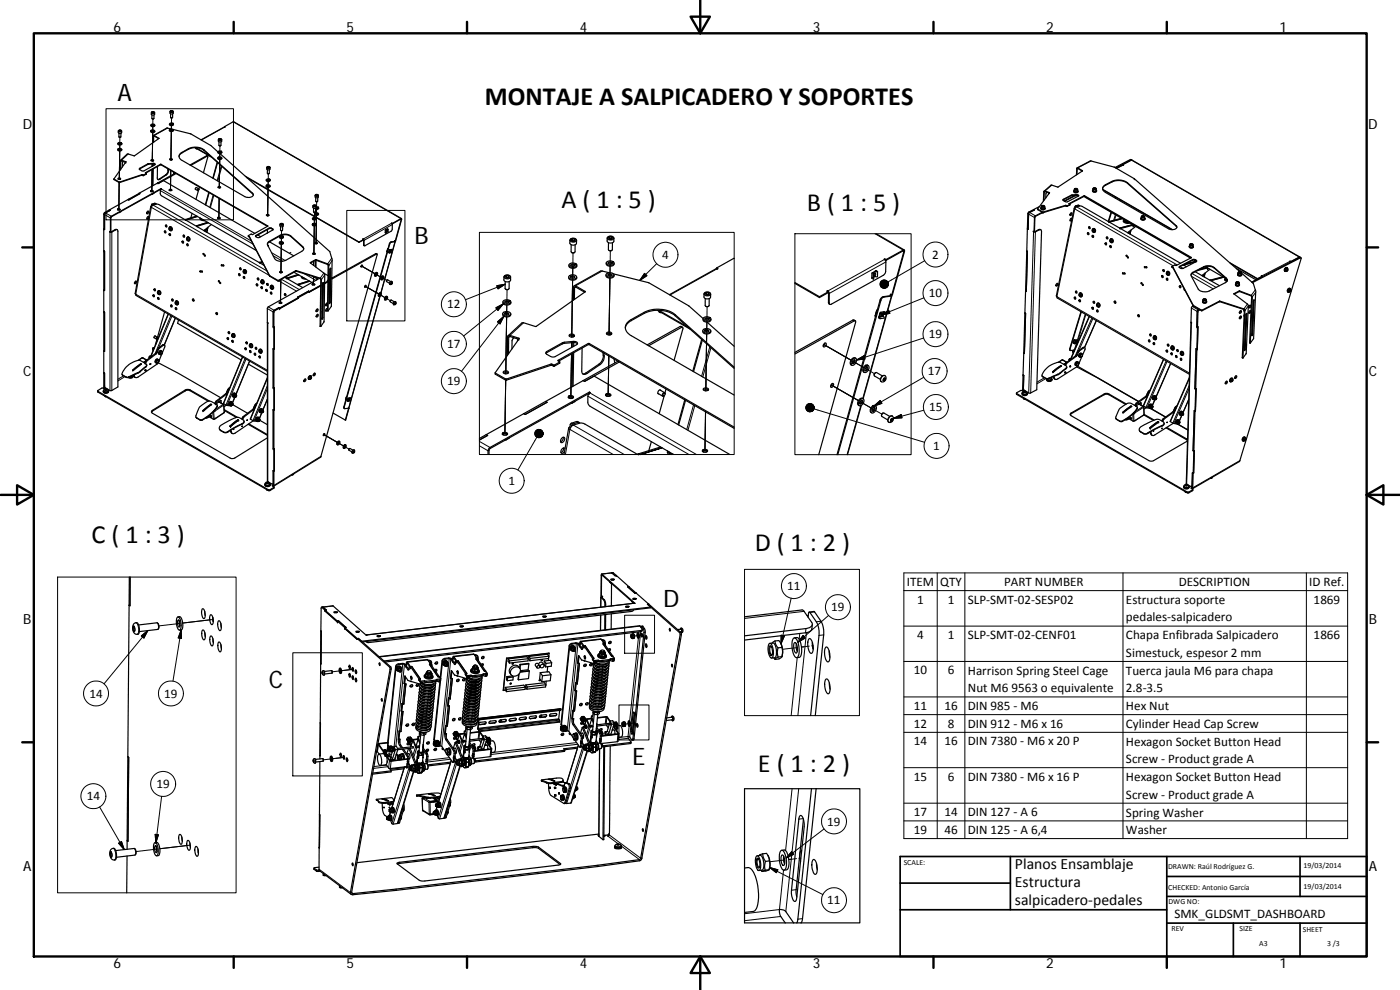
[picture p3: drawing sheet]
<svg xmlns="http://www.w3.org/2000/svg" width="420mm" height="297mm" viewBox="0 0 420 297" stroke-linecap="round" stroke-linejoin="round" font-family="sans-serif">
<defs><g id="words">
<g font-size="7.9">
<text x="145.5" y="31.4">MONTAJE A SALPICADERO Y SOPORTES</text>
<text x="168.5" y="62.4">A ( 1 : 5 )</text>
<text x="242.1" y="63.2">B ( 1 : 5 )</text>
<text x="27.5" y="162.9">C ( 1 : 3 )</text>
<text x="226.5" y="165.4">D ( 1 : 2 )</text>
<text x="227.5" y="231.5">E ( 1 : 2 )</text>
</g>
<g font-size="7.2">
<text x="35.2" y="30.2">A</text>
<text x="124.4" y="73.3">B</text>
<text x="199" y="182.2">D</text>
<text x="80.7" y="206.3">C</text>
<text x="189.7" y="229.6">E</text>
</g>
<g font-size="4.7">
<text x="304.6" y="260.8">Planos Ensamblaje</text>
<text x="304.6" y="266.2">Estructura</text>
<text x="304.6" y="271.6">salpicadero‐pedales</text>
</g>
<g font-size="4.2">
<text x="34" y="9.6">6</text>
<text x="104" y="9.6">5</text>
<text x="174" y="9.6">4</text>
<text x="244" y="9.6">3</text>
<text x="314" y="9.6">2</text>
<text x="384" y="9.6">1</text>
<text x="6.8" y="38.7">D</text>
<text x="410.6" y="38.7">D</text>
<text x="7" y="112.9">C</text>
<text x="410.8" y="112.9">C</text>
<text x="7" y="187.1">B</text>
<text x="410.8" y="187.1">B</text>
<text x="7" y="261.3">A</text>
<text x="410.8" y="261.3">A</text>
<text x="34" y="290.4">6</text>
<text x="104" y="290.4">5</text>
<text x="174" y="290.4">4</text>
<text x="244" y="290.4">3</text>
<text x="314" y="290.4">2</text>
<text x="384" y="290.4">1</text>
</g>
<g font-size="3.9">
<text x="198.7" y="77.7">4</text>
<text x="279.7" y="77.6">2</text>
<text x="278.8" y="89.2">10</text>
<text x="134.2" y="92.6">12</text>
<text x="278.8" y="101.5">19</text>
<text x="134.2" y="104.4">17</text>
<text x="278.5" y="112.6">17</text>
<text x="134.2" y="115.6">19</text>
<text x="278.9" y="123.4">15</text>
<text x="280" y="135">1</text>
<text x="152.6" y="145.5">1</text>
<text x="236.2" y="177.1">11</text>
<text x="272.1" y="175.8">ITEM</text>
<text x="282.2" y="175.8">QTY</text>
<text x="301.3" y="175.8">PART NUMBER</text>
<text x="353.8" y="175.8">DESCRIPTION</text>
<text x="392.9" y="175.9">ID Ref.</text>
<text x="249.5" y="183.4">19</text>
<text x="275.3" y="181.1">1</text>
<text x="284.4" y="181.1">1</text>
<text x="290.5" y="181.1">SLP‐SMT‐02‐SESP02</text>
<text x="337.9" y="181.1">Estructura soporte</text>
<text x="394.2" y="181.1">1869</text>
<text x="275.3" y="191.7">4</text>
<text x="284.4" y="191.7">1</text>
<text x="290.5" y="191.8">SLP‐SMT‐02‐CENF01</text>
<text x="337.9" y="186.4">pedales‐salpicadero</text>
<text x="337.9" y="191.8">Chapa Enfibrada Salpicadero</text>
<text x="394.2" y="191.8">1866</text>
<text x="337.9" y="197.1">Simestuck, espesor 2 mm</text>
<text x="274.3" y="202.4">10</text>
<text x="284.4" y="202.4">6</text>
<text x="290.5" y="202.5">Harrison Spring Steel Cage</text>
<text x="337.9" y="202.5">Tuerca jaula M6 para chapa</text>
<text x="26.8" y="209.3">14</text>
<text x="49.3" y="209.3">19</text>
<text x="290.5" y="207.8">Nut M6</text>
<text x="303.5" y="207.8">9563 o equivalente</text>
<text x="337.9" y="207.8">2.8‐3.5</text>
<text x="274.3" y="213">11</text>
<text x="283.4" y="213">16</text>
<text x="290.5" y="213">DIN 985 ‐ M6</text>
<text x="337.9" y="213">Hex Nut</text>
<text x="274.3" y="218.3">12</text>
<text x="284.4" y="218.3">8</text>
<text x="290.5" y="218.3">DIN 912 ‐ M6 x 16</text>
<text x="337.9" y="218.4">Cylinder Head Cap Screw</text>
<text x="274.3" y="223.6">14</text>
<text x="283.4" y="223.6">16</text>
<text x="290.5" y="223.6">DIN 7380 ‐ M6 x 20 P</text>
<text x="337.9" y="223.7">Hexagon Socket Button Head</text>
<text x="337.9" y="229">Screw ‐ Product grade A</text>
<text x="47" y="236.5">19</text>
<text x="274.3" y="234.3">15</text>
<text x="284.4" y="234.3">6</text>
<text x="290.5" y="234.3">DIN 7380 ‐ M6 x 16 P</text>
<text x="337.9" y="234.3">Hexagon Socket Button Head</text>
<text x="337.9" y="239.6">Screw ‐ Product grade A</text>
<text x="26" y="240.1">14</text>
<text x="274.3" y="244.9">17</text>
<text x="283.4" y="244.9">14</text>
<text x="290.5" y="244.9">DIN 127 ‐ A 6</text>
<text x="337.9" y="245">Spring Washer</text>
<text x="248.3" y="247.7">19</text>
<text x="274.3" y="250.2">19</text>
<text x="283.4" y="250.2">46</text>
<text x="290.5" y="250.2">DIN 125 ‐ A 6,4</text>
<text x="337.9" y="250.3">Washer</text>
<text x="248.3" y="271.3">11</text>
<text x="352.5" y="275.6">SMK_GLDSMT_DASHBOARD</text>
</g>
<g font-size="2.4">
<text x="271.2" y="259.7">SCALE:</text>
<text x="350.6" y="260.8">DRAWN: Raúl Rodríguez G.</text>
<text x="391.2" y="260.6">19/03/2014</text>
<text x="350.6" y="267">CHECKED: Antonio García</text>
<text x="391.2" y="266.6">19/03/2014</text>
<text x="350.7" y="271.4">DWG NO:</text>
<text x="351.6" y="279.3">REV</text>
<text x="372" y="279.4">SIZE</text>
<text x="391" y="279.6">SHEET</text>
<text x="377.9" y="283.8">A3</text>
<text x="398.3" y="283.8">3 /3</text>
</g>
</g></defs>
<g fill="none" stroke="#000" stroke-width=".3">
<path d="M31.8 32.6h38.3v33.4h-38.3zM35.5 39.3a.59 .59 0 0 0 1 0M35.6 39.2a.37 .37 0 0 1 .5-.3 .37 .37 0 0 1 .2 .6h-.6zM45.4 33.8a.56 .56 0 0 0 1 0M45.6 33.6a.39 .39 0 0 1 .5-.2 .39 .39 0 0 1 .2 .5 .39 .39 0 0 1-.5 .1 .39 .39 0 0 1-.2-.4zM45.8 39.8l-.1 8.5M45.9 38l-.1 1.5M45.9 35.7v1.9M50.3 38.4l-4.3 2.4M51 33.5a.56 .56 0 0 0 1 0M51.2 33.3a.35 .35 0 0 1 .5-.1 .35 .35 0 0 1 .1 .5l-.6-.1zM51.4 39.5l-.1 8.5"/>
<path d="M51.4 37.7v1.4M51.5 35.4l-.1 1.9M67.5 38.1l-7.1 3.9M70 36.5l50.3 29.2M34.2 53.7v.2M35.8 54.8l-.1 7.8M35.8 54.8l-.1 7.9M35.8 54.8l-.1 7.7M35.8 54.6v.2M35.9 54.6v.2M35.9 45.3l-.1 8.5M36 43.5l-.1 1.4"/>
<path d="M36 41.2v1.9M36.4 48.2l-.2 .2M37.8 48.5v.1M38.5 46.2l-2.1 1.9M41.9 50.5v.2M42.6 52.4v.2M42.7 52.4v.2M42.9 52.5v.2M43.1 52.5v.2M43.7 51.8v.1M43.8 52.1v.2M44.3 49.2v.2"/>
<path d="M44.6 49.1v.2M45.6 50.8v6.3M45.6 50.9v6.1M45.6 49.9l.1-.7v.7M46 49v.1M47.7 41.5v.1M47.8 53.7l.2 .1M48.1 57.2l27.9 16.1M48.2 49.3v.1M48.3 49.3v.1M48.4 56.7l27.1 15.6M49.8 52.4l.1 .1"/>
<path d="M50.4 51.1l.2 .1M51.2 51.2v5.6zM51.2 51.2v5.5M54.6 45.7v.2M56.5 44.6v.2M61.2 45v.1M62 46.8l.2 .1M64 58.5l-1 3.7M64.2 58.6l-1.1 3.7M65.5 41.9a.58 .58 0 0 0 1 0M65.7 41.7a.4 .4 0 0 1 .5-.2 .4 .4 0 0 1 .2 .5 .38 .38 0 0 1-.5 .1 .38 .38 0 0 1-.2-.4zM65.8 59.5l-.1 5.7z"/>
<path d="M65.8 59.5l-.1 5.5M65.9 47.9l-.1 8.5M66 46.1l-.1 1.4M66 43.8v1.9M66.4 49.8l-1.2 4.4M66.6 49.9l-1.2 4.4M75.8 58v.1M80 50.3a.6 .6 0 0 0 1.1 0M80.2 50a.35 .35 0 0 1 .5-.1 .35 .35 0 0 1 .1 .5h-.6zM80.4 56.3l-.1 8.5M80.4 55.9l.1-1.4v1.4M80.5 52.2v1.9"/>
<path d="M94.6 58.7a.56 .56 0 0 0 1 0M94.6 58.5a.39 .39 0 0 1 .6-.3 .39 .39 0 0 1 .1 .6h-.4zM313.6 57.5l-.2 .1M313.6 57.4v.1M314.9 57.8v.1M315.6 55.5l-2 1.8M319.1 59.8v.1M321.5 58.6v.1M321.8 58.5l-.1 .2M322.4 56.8a.58 .58 0 0 0 1 0M322.6 56.6a.4 .4 0 0 1 .4-.1 .4 .4 0 0 1 .3 .4 .4 .4 0 0 1-.5 .1 .4 .4 0 0 1-.2-.4zM323.2 58.4v.2"/>
<path d="M324.9 51.2v.1M325.3 58.7v.2M325.5 58.7v.2M327.4 48.3l-4.3 2.2M328 56.6a.58 .58 0 0 0 1 .1M328.1 56.5l.1-.1a.34 .34 0 0 1 .5-.1 .34 .34 0 0 1 .1 .5h-.5zM331.8 55.4v.2M333.7 54.4v.2M336.1 59.9l-.1 .3M337.1 49.5l-2 1M338.4 54.8v.2M339.2 47.9l.3 .1"/>
<path d="M339.6 48l50.3 29.1v.2M31.1 64.2l2.2 1.1M31.4 63.8l2 1.2M33.1 69.5l-.1 47.7M33.4 69.5l.2 47.7M34.6 68.9l.1 .1M45.5 61.5l.2 .1M45.6 61.2l.3 .2M45.9 61.5l34.2 19.8M46.4 61l.2 .1M51 68.2a.55 .55 0 0 1 .5 .3 .55 .55 0 0 1-.2 .7M56.3 71.2a.56 .56 0 0 1 .5 .4 .56 .56 0 0 1-.2 .6"/>
<path d="M61.2 69.2h.1M62.3 69.1l-.5 .5M62.4 68.4l-.3 .3-.6 .3M74.6 70.8v.1M74.8 70.9v.2M76.8 70.6v.2M80.3 68.9v1M80.4 67.8v.1M80.8 68.4v.2M80.8 72.4v.2M81.5 68.5v.1M81.5 75.8l4.1 2.4"/>
<path d="M81.8 68.6v.2M82 76.8l2.8 1.6M84 67.3a.56 .56 0 0 0 1 0M84.1 70.5v.2M84.2 67.1a.39 .39 0 0 1 .5-.1 .39 .39 0 0 1 .2 .4 .39 .39 0 0 1-.5 .1 .39 .39 0 0 1-.2-.4zM84.4 71.5v1.5l.1-1.5M84.4 73.3l-.1 8.6M84.5 69.2v1.9M87.2 70.8v.1M87.3 75.7l-.5 .3M90.8 74v.2M93.1 78.8v.1"/>
<path d="M93.9 61.8a.58 .58 0 0 0 1 0M94 61.7a.38 .38 0 0 1 .5-.2 .38 .38 0 0 1 .2 .5h-.5zM94.2 78.4l-.1 1.2M94.3 67.5v-1.5v1.5M94.3 67.8l-.1 8.5M94.4 63.7l-.1 1.9M94.7 77.9v.2M94.8 78v2.1zM94.9 77.9v.2M94.9 67.3l.1-2.7-.1 8.6v-5.7M95 62.8v1.4M95 60.6v1.9"/>
<path d="M99.6 77.5l-1.3 1.7M99.7 78.2l-1 1.5M104.1 63.1h17.4v33.2h-17.4zM108.4 79.8l4.1 2.3M108.6 79.9l3.9 2.2M108.7 79.9l3.8 2.2M109.1 73.4l.1 .1M112.8 76.1l.2 .1M116.2 68.7v.1M116.7 75.7h.1M116.9 73.1l.1 .1M117.3 72.6l.1 .1"/>
<path d="M117.5 67l-8.5 4.9M117.7 67.4l-8.6 4.6M118.5 72.4h-.1M118.5 72.4l-4.2 15.5M118.5 72.4h.1M120.3 65.8h.2M143.9 69.7h76.4v66.7h-76.4zM171 72.1a1.16 1.16 0 0 0 2 0M171.3 71.8a.85 .85 0 0 1 .9-.4 .85 .85 0 0 1 .6 .8 .99 .99 0 0 1-1.6-.3zM172 75.9l-.1 4v-.2M182.2 71.4a1.16 1.16 0 0 0 2 .1M182.5 71.1a.85 .85 0 0 1 .9-.3 .85 .85 0 0 1 .6 .8 1 1 0 0 1-1.6-.3z"/>
<path d="M183.1 79.1v.2M183.1 79.9v3v-.3M183.2 75.2l-.1 4.1M197.1 79.1l-5.1 5M220.2 77.5l.1 .1M238.6 70.1h34.8v66.3h-34.8zM262.6 70.1l8.5 4.9v.2M265.4 77.9l-16.9 9.4v.2M265.9 78.6l-17 9.4-.2-.1M271 75.3l.5 .2M277.5 78.2l-11.1 6.4M308.5 64.1l2.1 1.1"/>
<path d="M308.8 63.6l1.9 1.3M310.3 69.5l-1.6 48.4M310.6 69.5l-1.3 48.4M311.4 62.7v.2M311.7 68.9l.2 .1M312.5 61.9a.61 .61 0 0 0 1 .1M312.6 61.8a.38 .38 0 0 1 .5-.2 .38 .38 0 0 1 .2 .5l-.6-.1zM313 63.6v.2M313.1 63.6v.2M319.8 61.6v.2M319.9 61.6v.2M320.1 61.7v.2"/>
<path d="M320.3 61.8v.1M320.9 61.1l-.1 .1M321 61.4v.1M322.6 62l.2 .1M322.8 61.8l.2 .1M323.1 62l30.2 17.5M323.5 61.6l.3 .1M328.1 68.7a.57 .57 0 0 1 .4 .4 .57 .57 0 0 1-.2 .6M333.4 71.8a.54 .54 0 0 1 .5 .4 .54 .54 0 0 1-.3 .5M334.7 64.4l-.5 1.7M335 64.5l-.5 1.6M336.3 60l-.1 .3"/>
<path d="M339.2 70l-.1 .2M339.4 69.2l-.3 .4-.7 .2M342.6 65a.56 .56 0 0 0 .9 0M342.6 64.9l.1-.1a.39 .39 0 0 1 .5-.1 .39 .39 0 0 1 .2 .4 .47 .47 0 0 1-.8-.2zM352.1 79.8l-29.6-17.1-5.3 26.3 39.8 23M353 67.7v.1M354 79.9v.2M357 73.4a.58 .58 0 0 0 1 0M357.2 73.2a.41 .41 0 0 1 .5-.1 .41 .41 0 0 1 .2 .4 .4 .4 0 0 1-.4 .1 .4 .4 0 0 1-.3-.4zM357.5 77.2v.1M358 77.9l-.1 .1M358.7 77.9l-.1 .2"/>
<path d="M359 78.1v.2M387.1 78.4l-8.4 4.5M390.1 77.2l.2 .1M47.5 87.3a.57 .57 0 0 1 .5 .4 .57 .57 0 0 1-.2 .6M50.6 94.3l-5.4 12.8M51.3 94.7l-4.8 11.5M51.6 94.9l-4 9.5 .2 .1M51.6 91.7l-.1 .2M52.6 95.4l-3.3 8.1M52.8 90.4a.53 .53 0 0 1 .5 .4 .53 .53 0 0 1-.2 .6M58.2 90.2h.1M65.3 94.3h-.1"/>
<path d="M73.2 81a.56 .56 0 0 1 .6 .4 .56 .56 0 0 1-.3 .6M78.5 84.1a.55 .55 0 0 1 .5 .4 .55 .55 0 0 1-.1 .6M80 86.8l.2 .4M80.2 92.6l2 1.1M80.4 96.9v47.6M80.5 92.1l2 1.1M80.8 82.6l-35.4-20.4-4.6 26.1 39.5 22.8M80.9 82.7v.1M80.9 82.7v.2M81.4 85.7a.55 .55 0 0 1 .5 .4 .55 .55 0 0 1-.2 .6M83.4 84.1v.2M83.5 84.1v.2"/>
<path d="M83.6 84.2l5.4 3.2M84.2 90.6l.1-6.7-.1 6.8M84.3 83.9l-.1 6.6M84.4 81.6l-.4 .2M84.5 83.8l5.3 3.1M88.8 81.2v.2M88.9 81.2v.2M91.3 82.1l3.5 2M93.8 82.9l1.4 1M94.1 85v-2v2.1M96.1 97.9h.2M96.7 95.7h.1"/>
<path d="M96.7 95.5h.1M96.7 95.2l.2 .1M97 84.8h.1M97.2 81.9l-1.1 1.6M97.5 82.5l-1.1 1.4M98.3 93.2h.2M98.9 91h.1M98.9 90.8l.1 .1M98.9 90.6h.2M99.2 80.5l.1 .1M109.6 85.9l4 2.3M109.7 86l3.9 2.2"/>
<path d="M109.8 86l3.8 2.2M112.9 82.3l1.5 .9M114 88.4l1.5 .9M114 88.9l-9.4 33.6M114.7 83.4l1.3 .7M115.7 89.4l.2 .1M115.7 89.4l1.4 .8M117.6 84.5a.6 .6 0 0 0-.5 .9M118.6 90.9h.2a.24 .24 0 0 1 0 .3 .24 .24 0 0 1-.4 0zM118.7 90.5a.6 .6 0 0 0-.5 .9M148.8 92.4l2.3-1.2-1.7 1.9zM149.1 85.7l2.5-.4-2.1 1.4z"/>
<path d="M149.3 96.6l1.9-1.7-1.1 2.3zM151.1 91.2l-12 9.6M151.2 94.9l-12.7 16.5M151.2 83.1a1.13 1.13 0 0 0 2 0M151.6 82.7a.85 .85 0 0 1 .9-.2 .85 .85 0 0 1 .5 .7 1.02 1.02 0 0 1-1.6-.3zM151.6 85.3l-11.9 4.6M152.1 95.1l-.3 17.1M152.1 91.5v3v-.2M152.2 86.9l-.1 4.1v-.3M157.1 96.8l-4.1 3.8M171.8 84.1l-.2 17M171.9 83.2v.3v-3l-.1 3"/>
<path d="M175.6 87.4v.2M180.7 81.3l-8 4.5v.3l-.3 .2-.2-.2M183 83.4l-.2 17.1M189.4 95.9v.3M193.3 93.7v.3M193.4 82l.8 .7-2.2 1.4zM202.6 94.4v.3M204.1 98l.4 .2M211.3 88.2a1.16 1.16 0 0 0 2 0M211.5 87.9a.98 .98 0 0 1 1.6 .3 .96 .96 0 0 1-1.7-.2zM212.1 95.9v.2M212.2 96.6l-.1 3v-.2"/>
<path d="M212.2 92v4.1M215.1 80.7l-14 7.8M248.6 90.7l.2 .1M256 96l.4 .3M262.8 81.3v.1M264 95.2l-.3 .1M264.1 90l.3 .1M264.6 94.5l2.1-1.4 .4 .9zM265 89l.3 .1M267.3 88.7l.2 .1-8.6 30.8M267.5 88.5l-.3 .2M277.3 89.3l-12.7 5.2"/>
<path d="M324.1 88a.56 .56 0 0 1 .5 .4 .56 .56 0 0 1-.2 .6M325.7 94.3l-2.4 7.9M325.9 94.4l-2.8 9.2M327 95l-5.6 12.8M327.7 95.4l-5 11.5M328 95.6l-4.2 9.5M328.1 92.4l-.1 .2M329 96.2l-3.6 8.1M329.4 91.1a.55 .55 0 0 1 .5 .4 .55 .55 0 0 1-.2 .6M334.8 90.9h.1M341.9 94.9v.1M350.3 81.5a.56 .56 0 0 1 .5 .4 .56 .56 0 0 1-.2 .6"/>
<path d="M351.7 80v.2M352 80.2v.1M354.2 80l.9 .5M357.6 92.4l1.9 1.2M357.6 82.9l6.5 3.8M357.6 96.9l-1.5 48.4M357.7 82.1l7.3 4.1M357.8 91.9l2 1.2M358 81.7v.2M358.1 91.6v.2M360.6 93.1v.1M360.7 93.1v.1"/>
<path d="M361 89.9a.58 .58 0 0 0 1 .1M361.1 89.8l.1-.1a.34 .34 0 0 1 .5-.1 .34 .34 0 0 1 .1 .5h-.5zM361.3 80v.2M361.5 82.8l-.1 .3M361.7 82.1l-.5 .4-.5 .2M364.4 80.3v.1M366 90.4v.1M366.1 90.3v.2M368 83.4v.2M370.3 88.1v.1M370.9 84.8v.1a.64 .64 0 0 0 1 0M371.1 84.6a.36 .36 0 0 1 .5-.1 .36 .36 0 0 1 .1 .5l-.6-.1z"/>
<path d="M371.6 81.8a.58 .58 0 0 0 1 0M371.7 81.6a.44 .44 0 0 1 .4-.1 .44 .44 0 0 1 .3 .4 .47 .47 0 0 1-.7-.3zM371.9 87.3v.2M372 87.3v.2M374.1 94.1h.1M374.4 91.2l-1.1 1.5M374.6 91.8l-1 1.3M376.3 90l.1 .1M376.7 87l-1.2 1.6M376.8 87.7l-1 1.4M386.2 80.9h.3l-.2 .4zM386.4 80.5h-.2a.62 .62 0 0 0-.3 .9"/>
<path d="M387.3 86.7l-.6 .3v.6M29.4 117.4v.2M31.5 116.2l-.1 .1M31.8 116.5l-.2 .1M32.5 117.1a.79 .79 0 0 1-1.4 .1M36.8 112.5l.1 .1M37.1 112.8l-1.7 1M37.5 113l-2.1 1.3M37.8 113.1l.1 .1M38.6 113.1l.1 .1M39.8 112.6l-.8 .4M40.1 112.6l.2 .2"/>
<path d="M41.4 111.8v.1M42 111.4v.2M42.3 109.1l.2 .1M42.7 107.3l-1.1 .8M42.9 107.4h.1M43.4 108.9l.2 .1M43.6 108.6l.2 .2M43.6 110.9l-.1 .3M43.7 110l.1 .1M43.8 108.2l.3 .1M43.9 108.2h.1M45.1 109.1l-.1 .2"/>
<path d="M46.7 106l.2 .2M47 105.7l.1 .1M47.3 104.8l.2 .1M48.8 103.5l.2 .1M55.6 117v.3M57 117v.2M67.7 118.2l.2 .1M68 117.8l.2 .1M68.3 116.9l.3 .1M68.6 116.5l.2 .1M69.8 100.2a.55 .55 0 0 1 .5 .4 .55 .55 0 0 1-.2 .6M70.5 119.1l-.7 1.7"/>
<path d="M70.8 118.5l-.3 .1v.4M72.8 107.1l-5.7 14M73.5 107.5l-5.7 14M73.8 107.7l-5.7 13.9M73.9 104.5l-.1 .3M74.9 108.3l-4.1 10M75.1 103.3a.58 .58 0 0 1 .5 .4 .58 .58 0 0 1-.2 .6M77.9 104.9a.55 .55 0 0 1 .6 .4 .55 .55 0 0 1-.3 .6M80.3 113.5l-5.1 12.3M80.3 116.6l-4.1 9.7M80.3 119.7l-1.4 3.3M80.3 115.7l-4.4 10.5"/>
<path d="M93.3 112.9h-.2a.62 .62 0 0 0-.3 .9M148.7 112v.3M151.7 113.7v.3M151.8 114l-.3 15.4M151.8 114.1l-.3 15.6M151.8 114.1l-.3 15.7M152 113.7v.4M152.9 101l-.2 .2M153 100.9v.1M155.7 101.5v.2M164.1 105.5v.3M165.4 109.2v.4"/>
<path d="M165.6 109.3v.3M166.1 109.5v.4M166.4 109.5v.4M167.5 108.1v.1M167.9 108.6v.4M168.8 102.8v.4M169.3 102.7v.3M171.5 106.2l-.2 12.5M171.5 106.2l-.2 12.6M171.5 106.2l-.2 12.2M171.6 102.8l-.1 1.5M172.2 102.4v.4"/>
<path d="M175.8 111.9l.3 .2M176.4 118.9l30.4 17.5M176.5 103.1v.3M176.8 103.1v.3M177 117.9l32 18.5M179.8 109.2l.3 .2M181 106.6l.3 .2M182.7 106.8l-.2 11M182.7 106.8l-.2 11.2M182.7 106.8l-.2 11.3M212.1 100.2l-.3 17.1M213 104l-2.4 8.9"/>
<path d="M213.4 104.3l-2.5 8.8M247.3 103.4l8.1 4.7M247.6 103.6l7.8 4.5M247.9 103.7l7.5 4.4M249.5 115.5l8.1 4.7-7.7-4.5M250.1 115.9l7.5 4.3M256.1 108.5l-.2-.1 3.3 1.9M257.1 108l2.2-1.3 .3 1zM259.9 110.7l-.2-.2 2.7 1.6M265.3 113.5a.32 .32 0 0 1 .5 0 .32 .32 0 0 1-.1 .5l-.1 .2a.31 .31 0 0 1-.5 .1 .31 .31 0 0 1 0-.5zM265.6 112.7a1.22 1.22 0 0 0-1.1 1.8M277.2 101.4l-20.1 6.6"/>
<path d="M277.2 113.2l-15 8.7M305.1 118.1v.2M306.8 117.9a.84 .84 0 0 0 1.5 0M307.2 117.5a.32 .32 0 0 1 .4-.1 .32 .32 0 0 1 .2 .4h-.5zM307.3 116.9l-.2 .1M307.6 117.2l-.2 .1M312.9 112.9v.2M313.5 113.3l-2.3 1.4M313.9 113.6l-2.7 1.6M313.9 113.5l.1 .1M314.7 113.5l.1 .1M315.3 113.4l-.4 .2"/>
<path d="M315.6 113.6a.8 .8 0 0 1-1.4 .1M316.1 113.1l.2 .2M317.5 112.3l.1 .1M318.1 111.9v.2M318.4 109.7l.2 .1M318.8 108l-1 .7M319 108.1h.1M319.6 111.6l-.1 .2M319.7 109.2l.2 .2M319.9 110.5v.2M320 108.8l.2 .2M320 108.8h.1"/>
<path d="M321 104.7l.1 .1M321.2 109.8l-.2 .2M322.1 102.8h.1M322.8 106.8l.2 .1M323 103.1l-.6 1.9M323.1 102.4l-.3 .2v.3M323.1 106.4l.2 .1M323.5 105.5l.2 .2M323.8 105.2l.2 .1M325 104.3l.2 .1M331.4 118.2v.2M332.8 118.2v.2"/>
<path d="M343.8 118.9l.2 .1M344.1 118.5l.2 .2M344.5 117.7l.2 .1M344.8 117.3l.2 .1M346.4 100.9a.55 .55 0 0 1 .5 .4 .55 .55 0 0 1-.2 .6M346.6 119.9l-.8 1.7M346.9 119.3l-.3 .2v.3M349.2 107.8l-6 14M350 108.3l-6.1 13.9M350.3 108.4l-6.1 14M350.4 105.2l-.1 .3M351.3 109l-4.4 10.1"/>
<path d="M351.7 103.9a.57 .57 0 0 1 .5 .4 .57 .57 0 0 1-.2 .6M354.5 105.6a.55 .55 0 0 1 .5 .4 .55 .55 0 0 1-.2 .6M356.8 119.8l-1.8 4M356.8 116.6l-4.5 10.4M356.9 115.7l-4.9 11.2M356.9 113.5l-5.7 13M369.9 113.6l-.6 .3v.6M372.8 107.3l.2 .1M373.5 105.2h.1M373.5 105h.1M373.5 104.7l.2 .1M375 102.8l.2 .1"/>
<path d="M375.7 100.5h.2M375.7 100.7h.1M375.7 100.2l.3 .1M45.7 123.1v.3M59 125.3l.1 .2M60 126h.1M60.7 125.9v.1M62.5 124.9v.1M62.6 124.8l.1 .2M63.3 121.3l.2 .1M63.4 124.9h.1M63.8 123.7l.2 2.1"/>
<path d="M64 123.5l.3 2.3M64.4 121l.2 .2M64.5 123.4l2.6-1.8 .2 2.1-2.6 1.8M64.6 120.8l.2 .1M64.9 120.3l.2 .2M65 121.1l-.3 .1M65.2 121.8v.1M65.7 120.5l.1 .1M65.8 120.6l-.1 .1M66.1 120.2h.1M66.2 129.1v.1M67 121.3l-2.5 1.7"/>
<path d="M67.1 121.4h.1M67.1 129.6l.1 .1M68.3 129.5l.1 .1M69.2 129.4l.2 .2M69.4 121.7v.1M69.7 121.1l-.3 .2v.3M71.4 126l.2 .1M71.6 126.1h.1M72.7 127.1v.2M72.7 125.5l.2 .1M73 125l.2 .1M75.8 122.9l.2 .1"/>
<path d="M76.1 122.5l.2 .1M76.4 121.6l.2 .1M76.7 121.2l.2 .1M77.5 126.4l-.1 .1M77.8 125.7l-.3 .3v.3M78.5 123.8l-.7 1.7M78.9 123.2l-.4 .2 .1 .3M96.3 136.9l-14.1 8.7M97.1 130.3l4.1 2.4M97.3 130.5l3.9 2.2M97.4 130.5l3.8 2.2M101.6 132.9l1.5 .9"/>
<path d="M103.2 122.2h.1M103.4 134l1.3 .7M104.4 120.2h-.1M106.3 135a.6 .6 0 0 0-.5 .9M143.9 133.8l2.6 1.5 .3-.2M143.9 132.4l3.2 1.9v.3M161.1 131.2l-5.7 9.8M171.1 127.4l.5 .3M171.5 127l.4 .2M172.1 127.5l15.3 8.9M173 126.5l.4 .2M184.1 136.4l-13.1-7.6-1.3 7.6"/>
<path d="M208.1 121.5l-2 7.4M208.5 121.7l-2 7.4M211.7 123.5l-.1 11M211.8 123.5l-.2 11.3M211.8 123.5l-.2 11.4M244.3 122.7l33.2 10M258.1 120.5l3.3 1.9-3.3-1.9 .2 .1M258.3 121.7l-4.1 14.7M262.1 122.8l-.2-.1 2.8 1.5M262.2 121.9l2-1.7 .5 .8zM267.5 125.6l.3-.1a.49 .49 0 0 1 .1 .6 .49 .49 0 0 1-.6 .2zM267.8 124.9a1.21 1.21 0 0 0-1 1.8"/>
<path d="M268.1 125.5l2.3-1.1 .3 1zM277.3 123.1l-9.2 2.4M321.5 123.9v.2M335.1 125.8v.1M336.1 126.4l.1 .1M336.8 126.3v.2M338 125.8h.1M338.5 125.4v.2M338.7 125.3v.3M339.4 125.5h.1M339.4 121.8l.3 .2M339.9 124.2l.2 2.2"/>
<path d="M340.2 124.1l.1 2.2M340.2 124h.1M340.6 123.9l2.6-1.7 .1 2.2-2.6 1.7M340.7 121.4l.2 .1M341 121l.2 .1M341.1 121.7l-.2 .1M341.3 122.4v.1M341.8 121.1l.1 .2M342.2 120.9h.1M342.3 129.5v.1M343.1 122l-2.5 1.5M343.2 130l.1 .2"/>
<path d="M343.2 122v.1M344.4 129.9l.1 .2M345.3 129.9l.2 .2M345.5 122.5l-.1 .1M345.8 121.8l-.3 .1v.4M347.5 126.5l.2 .1M347.7 126.6h.1M348.8 127.7v.1M348.8 126l.2 .2M349.1 125.6l.2 .2M351.9 123.6l.2 .1M352.2 123.2l.3 .1"/>
<path d="M352.6 122.3l.2 .2M352.9 122l.2 .1M353.5 127.1v.2M353.9 126.5l-.3 .2v.3M354.7 124.6l-.8 1.7M355 124l-.3 .2v.3M356.1 131.7v.2M372.1 138.2l-14.1 8.2M373.7 131.4l-.5 .3v.6M79.9 144.8a.33 .33 0 0 1 .4-.1 .33 .33 0 0 1 .2 .4h-.5zM80.6 147v.2M81 145.1a.8 .8 0 0 1-1.4 .1"/>
<path d="M81 147v.2M82 145.5l-.2 .1M82.2 146.2v.3M355.3 145.9a.78 .78 0 0 0 1.4 0M355.7 145.5h.7a.35 .35 0 0 1-.4 .3 .35 .35 0 0 1-.3-.3zM356.3 147.6v.3M356.8 147.6v.3M357.7 146.2l-.2 .2M357.9 147v.2M17.3 173.1h53.6v94.8h-53.6zM180.4 172.6h.4M180.6 179.3h-.3v2.9"/>
<path d="M180.6 179.1l.1 .3M181.3 179.9h-.2M184 171.9l-3.4 .4v.2M223.4 170.8h34.5v43.9h-34.5zM237.4 179.5l-3 13.7M271.3 171.9h133.1v79.7h-133.1zM271.3 177.2h133.1M281.3 171.9v79.7M289.6 171.9v79.7M337 171.9v79.7M392.1 171.9v79.7M40 187.9v-.1a1.21 1.21 0 0 1 .2 1.7l-.3-.5z"/>
<path d="M40.8 186.9a3 3 0 0 1 .5 3.4h-.1M42.4 190.8l2-1.6-1.2 2.2zM44.4 189.2l-13.2 16M53.9 187.1l-6.2 .7M54.4 189l-2.5 15.4M54.4 189l.1 2.6-1-.2zM64 185.9l-9.2 1M87.9 195.9h20.8v36.9h-20.8zM100 181.8l-3.4 .4M118.7 200l.2 .2M119.5 199.2l.1 .2M120.7 199.1l-2.4 24.9"/>
<path d="M121.7 199.4h-.3l-2.6 24.5M122.3 199.2h-.2M128.4 198l-6.1 .7M128.7 198.1l.2 .2M132.7 198.3l.1 .2M133.4 197.5l.2 .3M134.2 199.1a.4 .4 0 0 0-.5 0 .4 .4 0 0 0-.1 .5M134.7 197.4l.1 .2-2.7 26.2M135.7 197.7l-.4 .1-2.7 26.2M136.3 197.5h-.3M136.6 199.3h-.2M142.3 196.3l-6.1 .7"/>
<path d="M142.7 196.5l.1 .2M170.8 193.8l.2 .2M171.6 193l.1 .2M172.3 194.6a.41 .41 0 0 0-.4 0 .41 .41 0 0 0-.2 .5M172.8 192.9l.2 .2-2.8 26.2M173.8 193.2h-.4l-2.7 26.3M174.4 193h-.2M174.8 194.7l-.3 .1M175.4 198.3h.1M178 199.7a2.91 2.91 0 0 0 3.8 1l.7-.5 .2-.5M178.6 198.8h-.3M180 198.2v.4"/>
<path d="M180.3 184.6l-.1 4.5M180.3 195.6l.3 .3 .7-.2M180.4 191.8l-6 .7M180.8 191.9l.2 .3M181.8 181.5h-.2M182.8 198.8a2.7 2.7 0 0 1-3.5 1l-1.1-.7M183 197.9l-.1 .3M184.3 198.1h-.4M187.5 184.6h8.9v11.4h-8.9zM190.3 181l-80.2 9.6M191.5 190.7l-1.1 .1M191.6 191.5l-2.6 24.8"/>
<path d="M191.8 189.6l-.1 .4M192.1 187.9l-78.2 9.2M192.2 189.2v.3M192.3 189.5l-3.3 31.6M192.5 190.6h-.6M192.8 190.5l-.1 .1M192.9 187.9l-.3 .1M193.4 188.6l-.4 .1M193.6 189.7h-.3M204.3 188.8l.3 .3-.1 .5-.1-.8M204.4 189.8l-.4 .1M204.4 188.5l.4 .7-.2 .6"/>
<path d="M204.5 190.4l-.4 .1M234.4 190.6l1 .2-1 2.4zM239.1 194.3h.2l-4.4 .5M239.3 197.3l-1.9 17.4M240 190.1l-.2 1.7M241 190.7l.7 .7-2.2 1.3zM241.3 183.4l-17.9 2.1M241.9 188.6l-.2 1.3M242 189.8l-2.6 24.9M242.9 193.9l-2.4 .2h.7M244 193.7l-.4 .1M244.5 183.6l-1.4 .2"/>
<path d="M246.4 186.4l-1.4 .2M247.2 190.5l-1.4 .1M248.7 184.7l-9.2 8M271.3 187.9h133.1M271.3 198.5h133.1M96.7 201.6l.2 .1v.5zM97 201.2l.3 .5-.1 .9M102.1 201.3l-2.4 .3M106.1 200.8l-3.6 .4M117.3 200.1l-.4 .1M117.4 200.7l-.3 .1M120.3 200.8a.41 .41 0 0 0-.5-.1 .41 .41 0 0 0-.2 .5"/>
<path d="M122.7 200.9h-.3M123.3 204.4l.1 .1M124.8 216.9a2.79 2.79 0 0 0 3.6 1.1l.8-.4 .3-.7M124.9 216a2.6 2.6 0 0 0 3.4 1.1l.8-.4 .5-.7M125 215.1a2.98 2.98 0 0 0 3.9 .9l.5-.3 .3-.6M125.1 214.2a2.83 2.83 0 0 0 3.8 .9l.7-.4 .2-.5M125.2 213.2a2.81 2.81 0 0 0 3.7 1l.6-.3 .4-.6M125.3 212.3a2.88 2.88 0 0 0 3.7 1l.8-.4 .2-.6M125.4 211.4a2.98 2.98 0 0 0 3.9 .9l.5-.3 .3-.6M125.5 210.5a2.83 2.83 0 0 0 3.7 1l.8-.5 .2-.5M125.6 209.5a2.61 2.61 0 0 0 3.3 1.2l1-.5 .4-.6M125.7 208.6a2.89 2.89 0 0 0 3.7 1l.8-.6 .2-.3"/>
<path d="M125.8 207.7a2.98 2.98 0 0 0 3.9 .9l.5-.4 .3-.5M125.9 206.8a2.83 2.83 0 0 0 3.7 1l.6-.4 .4-.6M126 205.9a2.82 2.82 0 0 0 3.7 .9l.7-.4 .3-.5M126.5 204.9l-.3 .1M127.9 204.4v.3M128.2 201.7l.5 .4 .6-.3M129.4 217.9a2.95 2.95 0 0 1-4 .8l-.5-.4M130.8 205a2.95 2.95 0 0 1-3.9 .8l-.8-.6M130.8 204v.4M132.2 204.3h-.3M137.3 202.8h.1M138.8 215.3a2.35 2.35 0 0 0 2.8 1.2l1.2-.4 .7-.8"/>
<path d="M138.8 214.3a2.68 2.68 0 0 0 3.4 1.2l.9-.4 .4-.7M138.9 213.4a3 3 0 0 0 4.1 .8l.6-.8M139 212.5a2.88 2.88 0 0 0 3.8 1l.8-.6 .1-.4M139.1 211.6a2.62 2.62 0 0 0 3.4 1.1l1-.5 .3-.6M139.2 210.7a2.84 2.84 0 0 0 3.6 1l.9-.5 .2-.5M139.3 209.7a3 3 0 0 0 4.1 .9l.6-.8M139.4 208.8a2.85 2.85 0 0 0 3.7 1l.7-.4 .3-.5M139.5 207.9a2.62 2.62 0 0 0 3.4 1.1l1-.5 .3-.6M139.5 219.5h-.1M139.6 207a2.63 2.63 0 0 0 3.3 1.1l.8-.3 .6-.8M139.7 206.1a2.86 2.86 0 0 0 3.8 1l.7-.5 .2-.5M139.8 205.1a2.79 2.79 0 0 0 3.6 1.1l.8-.4 .3-.7"/>
<path d="M139.9 204.2a2.62 2.62 0 0 0 3.3 1.1l1.1-.4 .3-.7M140.5 203.3h-.4M140.7 209.1a1.26 1.26 0 0 0 2 .1M140.8 208.5v.1M140.9 207.3a1.29 1.29 0 0 0 2 0M141 206.7h.1M141.3 208.2l.9 .1M141.3 206.4h1.3M141.3 203.8l.4 .2M141.4 204.5l.7 .2 .8-.1M141.9 202.8l-.1 .3M142.1 200.1l.5 .3 .6-.2"/>
<path d="M142.4 209.4h.1M142.7 209.5h.1M142.8 208.4l-.1 .2M142.9 204l-.2 .1M143 206.6l-.1 .2M143.1 205.4a1.29 1.29 0 0 1-2 .1M143.2 204.8l-.1 .1M143.4 216.2a2.96 2.96 0 0 1-4.1 .8l-.5-.4M143.6 219.5l-.1 2.2M144 217.4h.1M144 215.6l-.3 .1M144.2 219.7h-.2l-.2 2"/>
<path d="M144.7 203.3a2.91 2.91 0 0 1-3.9 .9l-.8-.6M144.8 202.4l-.1 .3M145.4 217.2l.1 .1M146.1 202.6h-.3M147 217l.1 .1M148.5 216.8v.1M150.1 216.7h.1M151.5 216.5v.1M153.1 216.3h.1M154.5 216.1v.1M156.1 215.9l.1 .1M157.6 215.8h.1"/>
<path d="M159.1 215.6h.1M160.6 215.4v.1M162.2 215.2v.1M163.6 215.1h.1M165.2 214.8v.1M166.6 214.7l.1 .1M167.7 215.7l-24.3 2.8M167.7 215.8l-24.2 3M167.9 216.1l-24.3 2.9M168 216.4l-24.3 2.8M168.2 218.7l.2 .2M168.3 213l-24.3 2.9"/>
<path d="M169.9 218.6a.42 .42 0 0 0-.5 0 .42 .42 0 0 0-.2 .4M171.8 215.6l-.1 .1M172.3 217.4h-.3M175.2 218.3v.2M175.6 217.9h.1M175.7 218.2v.1M176 216l-.6 1.9M176.8 218l-.8 2.5M176.9 210.8a2.95 2.95 0 0 0 3.9 .8l.6-.3 .2-.5M177 209.8a2.36 2.36 0 0 0 2.9 1.2l1.3-.4 .5-.8M177.1 208.9a2.88 2.88 0 0 0 3.7 1l.7-.4 .3-.6M177.2 218.1l-.9 3"/>
<path d="M177.2 208a2.91 2.91 0 0 0 3.7 1l.7-.4 .3-.6M177.3 207.1a2.82 2.82 0 0 0 3.7 .9l.7-.4 .3-.5M177.4 206.1a2.65 2.65 0 0 0 3.3 1.2l.9-.4 .5-.7M177.5 205.2a2.58 2.58 0 0 0 3.3 1.1l1-.4 .4-.6M177.6 204.3a2.88 2.88 0 0 0 3.7 1l.8-.6 .2-.4M177.7 203.4a2.82 2.82 0 0 0 3.7 1l.7-.5 .3-.5M177.7 214.9l-.2 .1M177.8 202.5a2.88 2.88 0 0 0 3.7 1l.7-.5 .3-.5M177.8 219.3l.5 .3 .6-.2M177.9 201.5a2.85 2.85 0 0 0 3.7 1l.6-.3 .4-.6M178 200.6a2.83 2.83 0 0 0 3.7 1l.7-.5 .3-.4M180 218.8v.3"/>
<path d="M181.5 211.7a2.78 2.78 0 0 1-3.7 .9l-.9-.5M181.8 215l-.2 2.2M182.3 215.2h-.2l-.2 1.9M182.4 219.5l.2 .6M185.8 211.5h9v10.5h-9zM188.8 217.9l-.3 3.1-2.9 .3M188.9 217.1l-1.2 .1M188.9 217.1v.2M189.8 219.4l-.4 .1M189.8 217l-.6 .1 .2-.1M190 217h.2M190.3 213.9h-.3"/>
<path d="M201.6 215.2l.3 .3-.1 .5zM201.8 214.9l.3 .9-.2 .4M271.3 209.1h133.1M271.3 214.4h133.1M271.3 219.7h133.1M48.5 238.9l-1.7 14M94 228l.2 .2v.5zM94.3 227.6l.3 .6-.1 .8M99.5 227.7h.1M99.5 227.7l-2.5 .3M103.4 227.2l-3.6 .4M113 239.9v.2"/>
<path d="M113.7 223.3h-.2l-.2 2.3M113.7 223.1l.1 .3M116 229.6l-3.8 .4M116.2 225h.1M116.4 230l-4.3 .5M117.1 228.2h-.2l-.3 2.2M117.3 228.3l-.2 2.3M117.7 224.7l-.5 .1M117.9 224.7h.1M118 225.1h.1M118.2 227.9l-.3 .1M119.7 221.8h-.2"/>
<path d="M119.8 226.7l.1 .2M120 227.6l-.1 .2M120.3 223.6h-.4M121.4 230.1l-3.8 12.3M122.5 230.1h-.4M122.6 226.9l-.4 .1M122.7 227.6l-.3 .1M123 229.6l-5.4 17.5M123 230.9l-5 16.4M123.2 224.5l-.1 .1M123.3 230l.1 .1M123.5 230.9l-.1 .1"/>
<path d="M123.9 222.1l-.6 2M124.1 231.3l-4.9 15.8M124.7 224.1l-.8 2.5M125.1 224.3l-.9 2.9M125.1 231.5h-.4M125.2 227.9l-.4 1M125.2 229.8h-.4M125.3 229.8h.1M125.3 230.9h-.4M125.6 221.1h-.2M125.7 225.4l.5 .4 .6-.2M126.9 239.5l-.1 3.5"/>
<path d="M126.9 239.4v.2M127 239.7l1.7 1 .1 3.6-1.7-1.1M127.2 239.4l1.8 1.2M127.3 231.2h-.4M127.4 229.5l-.4 .1M127.5 230.6l-.4 .1M128 229.1l.4 .8-.2 .9M128.3 226.3h-.4M128.4 227h-.4M128.5 239.2v.3M129.3 239.3v.2M130.1 223.2l.1 .2"/>
<path d="M130.6 239.5h-.3M130.7 239.6h-.4M130.9 240h.1M131.6 239.6h-.3M131.7 223.1a.41 .41 0 0 0-.5 0 .41 .41 0 0 0-.1 .5M132 238.9v.3M133.6 220.2h-.1M134.2 221.9l-.4 .1M134.9 227.3l-6.7 .8M135.2 227.8l-6.9 .8M135.5 228.1l-3.9 12.7M136.4 228.4l-.4 .1"/>
<path d="M136.5 225.3h-.3M136.7 226h-.4M136.9 227.9l-5.4 17.6M137 229.3l-5.1 16.4M137.1 222.8l-.1 .2M137.2 228.3l.1 .1M137.4 229.2l-.1 .2M137.5 222.4h.1M137.6 222.7l-.1 .1M137.8 220.5l-.6 1.9M138 229.7l-4.8 15.8M138.6 222.4l-.8 2.6"/>
<path d="M139 222.7l-.9 2.9M139 229.8h-.3M139.1 226.2l-.3 1.1M139.1 228.1l-.3 .1M139.2 229.2l-.4 .1M139.7 223.8l.5 .3 .5-.2M141.2 229.5l-.3 .1M141.3 227.9h-.4M141.4 229h-.4M142 227.4l.3 .6-.2 1.1M142.2 224.6l-.4 .1M142.4 225.3l-.4 .1"/>
<path d="M144.3 224.2v.7M144.9 224.7l-.3 .2M146.3 224.7v.2M147.2 224.7l-.1 2.3M147.5 224.6l-.2 .1M162.6 234.2l.1 .2M164.1 234.7v.2M165.1 236.2l.1 .4M165.7 234.8v.3M166.6 235.1h-.4M166.6 235.2l-.3 .1M166.8 236.2v.4"/>
<path d="M166.8 238.4v.4M167 235.6h-.1M167.6 235.2h-.4M167.8 237.8l.1 .4M168.4 234.5v.3M168.9 234.3v.3l.7 .4M169.1 236h.1M170.9 235.2h-.4M171.2 236.5l-.4 .1M173 222.8l-25.6 3M173.4 223.3l-26 3.1M173.6 223.6l-3.5 11.3h-.4"/>
<path d="M174.6 223.9l-.4 .1M174.7 220.8h-.4M174.8 221.5h-.3M175.1 224.8l-5 16.3M175.1 223.4l-3.9 12.5M175.4 223.8l.1 .1M175.6 224.7l-.1 .2M176.2 225.2l-4.9 15.8M177.2 225.3h-.4M177.3 221.7l-.4 1.1M177.3 223.6l-.4 .1M177.3 223.6h.1"/>
<path d="M177.4 224.7h-.4M179.4 225l-.4 .1M179.5 223.4h-.4M179.5 224.5h-.3M180 224.7l-.3 26.2M180.1 222.9l.4 .6-.2 1.1M180.4 220.1h-.4M180.5 220.8l-.3 .1M183.1 220.3l-.3 .2M185.4 220.2l-.2 2.3M185.7 220.1l-.2 .1M188.6 221.5l-3.1 .4"/>
<path d="M189.2 222.8v.3M190.3 221.7h-.4M237.7 236.6l-1.9 18.6M239.7 236.6l-3.9 36.9M271.3 230.3h133.1M29.9 242.1l7.4 12.8M33.2 255.5l.2 .1 .2 .7a.52 .52 0 0 1 .1 .6 .52 .52 0 0 1-.4 .3l-.3-.9zM33.9 254.6a2.82 2.82 0 0 1 .4 3.4M35.6 253l.9-.5 .8 2.4zM46.6 250.3l1 .2-.8 2.4zM47 254.8l-6.2 .7M57.1 253.6l-9.1 1.1"/>
<path d="M113.7 240.5v.2M115.8 240.7v.3M116.4 245.1l.1 .8M116.7 241l-.4 .1M116.7 241.1l-.3 .1M117 241.6h.1M117.1 242.8l.1 .7M117.2 243.7l-.3 1M117.4 240.6v.2M117.7 241.1l-.4 .1M119.9 246.8h-.3M119.9 258.7v.4"/>
<path d="M121.3 242.5h-.4M129 244.3l.1 .2M129 240.7h.1M129.1 240.7v3.6M129.3 240.6v.1M130.2 240.5l.1 .1M130.3 240.6h-.2M130.4 243.5l.1 .8M130.9 240.2v.1M131.1 240.3h.1M131.1 241.2l.1 .8M131.2 242.1l-.4 1"/>
<path d="M131.3 240.5l.1 .3M131.6 240.5l-.1 .2M133.9 245.2l-.3 .1M135.2 240.9h-.3M159.9 254v.3M161.6 254.2v.4M168.2 259.1v.3M169.8 240.9h-.3M182.5 250.9l3.1 2.4M182.8 250.5l9.5 7M184.6 253.8l1 .3 .8-.3 5.5 4.1M185.1 253.3l.9 .1-.7 .1z"/>
<path d="M235.3 258h.2l-4.4 .6M235.5 257.9l-.1 1.1M237.6 255.5l.6 .8-2.3 1.2zM239.1 257.6l-2.4 .3 .7-.1M240.4 257.5h-.6M241 245.6l-1.3 .2M247.3 248.7l-11.4 8.8M271.3 241h133.1M271.3 246.3h133.1M94.3 260.5v.3M95 261v.4M95.5 261.1v.4"/>
<path d="M95.7 260.8l9.5 7M105.5 267.8l.4 .3M231 260.3l16 8.1M231 260.3l2.4 .7-.4 .9zM234.3 275l-10.9 1.2M235.2 261.1l-1.3 11.8-10.5 1.3M238.9 266.9l-1.4 .2M240.8 275.6l-1.4 .2"/>
<circle cx="51" cy="68.7" r=".23"/>
<circle cx="56.3" cy="71.7" r=".22"/>
<circle cx="199.7" cy="76.4" r="3.7"/>
<circle cx="280.7" cy="76.4" r="3.7"/>
<circle cx="328" cy="69.2" r=".23"/>
<circle cx="333.3" cy="72.3" r=".23"/>
<circle cx="47.5" cy="87.9" r=".23"/>
<circle cx="52.8" cy="90.9" r=".22"/>
<circle cx="73.2" cy="81.5" r=".23"/>
<circle cx="78.5" cy="84.6" r=".23"/>
<circle cx="81.4" cy="86.2" r=".23"/>
<circle cx="117.5" cy="85" r=".21"/>
<circle cx="136.2" cy="91.3" r="3.8"/>
<circle cx="280.7" cy="87.9" r="3.7"/>
<circle cx="324.1" cy="88.5" r=".22"/>
<circle cx="329.4" cy="91.6" r=".22"/>
<circle cx="350.3" cy="82.1" r=".23"/>
<circle cx="387.2" cy="87.2" r=".22"/>
<circle cx="31.8" cy="116.9" r=".32"/>
<circle cx="69.8" cy="100.7" r=".24"/>
<circle cx="75.1" cy="103.8" r=".22"/>
<circle cx="77.9" cy="105.4" r=".23"/>
<circle cx="93.2" cy="113.5" r=".24"/>
<circle cx="136.2" cy="103.2" r="3.8"/>
<circle cx="136.2" cy="114.4" r="3.7"/>
<circle cx="280.5" cy="111.3" r="3.7"/>
<circle cx="280.7" cy="100.3" r="3.7"/>
<circle cx="346.4" cy="101.4" r=".23"/>
<circle cx="351.7" cy="104.4" r=".23"/>
<circle cx="354.5" cy="106.1" r=".22"/>
<circle cx="369.7" cy="114.2" r=".25"/>
<circle cx="106.2" cy="135.6" r=".21"/>
<circle cx="280.9" cy="122.1" r="3.8"/>
<circle cx="281.1" cy="133.8" r="3.7"/>
<circle cx="373.6" cy="131.9" r=".21"/>
<circle cx="153.6" cy="144.3" r="3.8"/>
<circle cx="238.3" cy="175.9" r="3.7"/>
<circle cx="251.5" cy="182.2" r="3.7"/>
<circle cx="28.8" cy="208.1" r="3.8"/>
<circle cx="51.3" cy="208.1" r="3.8"/>
<circle cx="28" cy="238.9" r="3.8"/>
<circle cx="49" cy="235.2" r="3.8"/>
<circle cx="250.3" cy="246.4" r="3.8"/>
<circle cx="250.3" cy="270.1" r="3.8"/>
</g>
<g fill="none" stroke="#000" stroke-width=".36">
<path d="M35.7 39.2l.2-.1 .4 .2zM35.9 39.4h.2M35.9 39.4h.1M35.9 39.1v.3M36.2 39.2v.2M45.2 39.3a.64 .64 0 0 0 .6 .5 .64 .64 0 0 0 .6-.5M45.3 37.5a.61 .61 0 0 0 .5 .5 .61 .61 0 0 0 .6-.4M45.4 39.1a.51 .51 0 0 1 .6-.2 .51 .51 0 0 1 .3 .6 .51 .51 0 0 1-.7 .2 .51 .51 0 0 1-.2-.6zM45.5 33.7l.8-.1 .1 .7a.59 .59 0 0 1-1-.1zM45.5 39.4h.6M45.6 37.5a.28 .28 0 0 1 .3-.2 .28 .28 0 0 1 .2 .4h-.5zM45.6 34.5v1l.2 .2 .4-.2v-1"/>
<path d="M45.6 33.7l.5-.1 .1 .2zM45.7 35.6v.1M45.8 33.9h.2M45.8 33.6v.3M45.8 33.9h.1M46.1 37.5l-.5 .1M46.1 33.6v.3M46.1 35.6l-.4 .1M46.1 37.4v.1M46.2 37.5v.1M46.3 37.3l-.2 .2M46.3 37.3l-.2 .1"/>
<path d="M46.3 37.3a.46 .46 0 0 0-.7-.2 .46 .46 0 0 0-.1 .7 .49 .49 0 0 0 .6 .1 .49 .49 0 0 0 .2-.5l-.1 .1M50.8 39a.62 .62 0 0 0 .6 .5 .62 .62 0 0 0 .6-.5M50.9 37.2a.62 .62 0 0 0 .6 .5 .62 .62 0 0 0 .6-.5M51 38.8a.5 .5 0 0 1 .6-.2 .5 .5 0 0 1 .3 .6 .5 .5 0 0 1-.7 .2 .5 .5 0 0 1-.2-.6zM51.1 33.3h.8l.1 .7a.61 .61 0 0 1-1-.1zM51.1 39.1h.6M51.2 38.9h.5a.25 .25 0 0 1-.3 .3 .25 .25 0 0 1-.2-.3zM51.2 34.2v1l.2 .2 .4-.2v-1M51.2 33.4l.5-.1 .1 .2-.2 .1zM51.3 35.3h.4M51.3 38.7l-1.2-.3-4 2.2M51.4 33.5v.1"/>
<path d="M51.4 33.3v.2M51.4 33.5l.3 .1M51.7 37.2l-.5 .1M51.7 33.3v.2M51.7 37.2v.1M51.7 37.2l-.1 .2-.5-.2h.6M51.9 37l-.2 .2M51.9 37a.52 .52 0 0 0-.6-.2 .52 .52 0 0 0-.3 .6 .52 .52 0 0 0 .6 .3 .52 .52 0 0 0 .3-.7M52 38.8l5.3 1.4 5.9 3.4M67.4 38l.1 .1M67.4 38l2.7-1.5 50.4 29.1M67.4 38v.1"/>
<path d="M67.5 38.1l-7.1 3.9M34.2 53.9h.1M34.2 53.7v.2M34.2 53.7l1.7 .9 6.8-2.2 .3 .2 .9-.5-.2-.3 4.5-2.5 32.2 18.5M35.3 44.8a.61 .61 0 0 0 .6 .5 .61 .61 0 0 0 .6-.4M35.4 43.1a.62 .62 0 0 0 .6 .4 .62 .62 0 0 0 .6-.4M35.4 44.7a.54 .54 0 0 1 .6-.2 .54 .54 0 0 1 .4 .6 .6 .6 0 0 1-1-.4zM35.4 53.7h.8M35.5 53.5a.34 .34 0 0 1 .4-.2 .34 .34 0 0 1 .2 .5 .35 .35 0 0 1-.4 .1 .35 .35 0 0 1-.2-.4zM35.6 44.8a.32 .32 0 0 1 .4-.2 .32 .32 0 0 1 .2 .3l-.5 .1zM35.6 44.9h.6M35.7 40v1l.2 .2 .3-.1 .1-1.1"/>
<path d="M35.8 41.1h.4M36.1 48.3l.1 .1M36.1 48.3l-.1 2.8M36.1 43.1h-.5M36.2 42.9h-.3l-.3 .2 .6 .1v-.2M36.2 48.4v2.4M36.2 42.9l-.1 .2M36.2 48.4l1.5 .3M36.2 43v.1M36.4 42.8a.51 .51 0 0 0-.7-.1 .51 .51 0 0 0-.2 .6 .53 .53 0 0 0 .6 .2 .53 .53 0 0 0 .3-.6l-.2 .1M36.4 42.8l-.2 .1M36.4 42.8l-.3 .3"/>
<path d="M36.4 48.1v.1M36.4 48.1l-.3 .2M36.4 48.1l1.4 .5-3.6 5.1M37 48.4l-.3 .5v1.2M37.5 48.6v.3M41.8 58l.2 .1-3.3 1.8-.2-.1M41.8 58h.1M41.8 50.6l.1-.1a5.5 5.5 0 0 1 4.1-1.5l.6 .3-3.4 2h-.5l-.9-.5zM43.7 51.9l4.6-2.5 32 18.5M43.9 52.1l-.8 .6-.5-.1-6.7 2.2-1.7-.9M45.2 57.4h.7M45.2 57.2h.7a.35 .35 0 0 1-.4 .4 .35 .35 0 0 1-.3-.4z"/>
<path d="M45.3 48.2h.8M45.3 57.5l.2-.2 .3 .2M45.4 48a.34 .34 0 0 1 .4-.1 .34 .34 0 0 1 .2 .4 .35 .35 0 0 1-.4 .1 .35 .35 0 0 1-.2-.4zM45.6 58.2l.1 .1M45.7 58.2v.1M45.8 50.8v5M45.9 48v.3M45.9 49.2l-.1 .6M46 42.8v-2.1l.2-.1 1.5 .9-7.3 5.2-2.1-.5-2.2 1.9M46 50.7l-.1 5M46 49.1a5.4 5.4 0 0 0-4.1 1.6l-.1 .1M46 49.1l.5 .3"/>
<path d="M46 49.1v.6M46 48.1v.2M46.2 58l-.5 .3M47.3 50l.1 3.9h.4l2.1-1.4a1.58 1.58 0 0 0 .6-1.8M47.4 54.9l.2 .1M47.4 54.9l-16 8.9-.3 .4v4.5l.3 .2M47.6 41.6l-1.5-.8v1.9M47.6 55l1.4-.8 27.5 15.8M48.3 56.7h.1M48.3 56.7l-14.9 8.3-.3 4.5M48.4 56.6l-15.1 8.4-.2 .4v4.1M48.4 56.6l-.3 1.5 .3 .6 28.5 16.5"/>
<path d="M48.4 56.6l-.1 .1M50.3 50.7a1.6 1.6 0 0 1-.5 1.7l-2.5 1.4M50.8 57.1h.8M50.8 56.9a.38 .38 0 0 1 .4-.1 .38 .38 0 0 1 .3 .3 .41 .41 0 0 1-.7-.2zM50.9 57.2h.5M50.9 47.9h.8M51 47.6l.7 .1a.36 .36 0 0 1-.4 .3 .36 .36 0 0 1-.3-.4zM51.4 47.8l.1 .2M52.1 51.6v.6M52.6 51.9l-5.2 3M52.8 52.1l-5.2 2.9M53.7 47l.7-1 2.1-1.2a4.7 4.7 0 0 1 4.7 .3l14.8 13.4"/>
<path d="M54.1 46.1l2.4-1.5a4.6 4.6 0 0 1 4.7 .4l14.6 13a.84 .84 0 0 1 0 1 .84 .84 0 0 1-1 .2l-1.3-.2-18.9-10.9a1.21 1.21 0 0 1-.5-2zM57.2 49.6l5.1-2.7-1.2 4.9M58.6 44.3l4.9 2.9M58.6 56.8l.7 .4M58.7 44.4l.2 .3M58.8 44.3l4.3 2.5M58.9 44.5l.2 .2M58.9 56.3l.7 .4M59.1 56.3a.31 .31 0 0 0-.4 .2 .31 .31 0 0 0 .1 .4M59.5 56.8l.2 .1-.3 .3zM59.5 57.2h.1M59.6 57.1l-.8 2.7"/>
<path d="M59.7 56.9l-.1-.2-.2 .1-.1 .3 .2 .1M59.8 56.1l-.1 .6M62.3 46.9l-.3-.2-5 2.8M62.7 57.7l-1.1 3.7M62.8 57.8l-1.1 3.7M63.2 43.6h.1M63.3 43.6l2.1 2M65.2 48.7l-1.3 4.8M65.3 48.8l-1.3 4.7M65.3 47.4a.63 .63 0 0 0 .6 .5 .63 .63 0 0 0 .7-.5M65.4 45.6a.6 .6 0 0 0 .6 .5 .6 .6 0 0 0 .6-.5M65.4 47.2a.54 .54 0 0 1 .7-.2 .54 .54 0 0 1 .3 .6 .58 .58 0 0 1-.6 .2 .58 .58 0 0 1-.4-.6z"/>
<path d="M65.4 56.3h.8M65.5 56a.39 .39 0 0 1 .4-.1 .39 .39 0 0 1 .3 .4 .37 .37 0 0 1-.5 .1 .37 .37 0 0 1-.2-.4zM65.6 41.7h.8l.1 .7a.66 .66 0 0 1-1-.1zM65.6 47.5h.7M65.7 42.5v1.1l.2 .2 .4-.1v-1.2M65.7 47.3l.6 .1-.4 .2zM65.8 41.8l.4-.1 .1 .2-.5 .1zM65.8 45.5l.5 .2a.28 .28 0 0 1-.4 .1 .28 .28 0 0 1-.1-.3zM65.8 43.7h.1M65.9 41.9v.1M65.9 41.7v.2M65.9 41.9l.3 .1"/>
<path d="M66 46.1l32.9 29.4M66.2 45.6l-.5 .1M66.2 41.7v.2M66.2 43.7h-.4M66.2 45.5v.1M66.3 45.6v.1M66.4 45.4l-.2 .2M66.4 45.4l-.2 .1M66.4 45.4a.5 .5 0 0 0-.6-.2 .5 .5 0 0 0-.3 .6 .51 .51 0 0 0 .6 .2 .51 .51 0 0 0 .4-.6l-.2 .2M73.6 52.9l34.1 19.7M74 53.3l33.7 19.4M79.9 55.8a.6 .6 0 0 0 .6 .5 .6 .6 0 0 0 .6-.5"/>
<path d="M79.9 55.6a.63 .63 0 0 1 .7-.2 .63 .63 0 0 1 .4 .5 .63 .63 0 0 1-.6 .2 .63 .63 0 0 1-.5-.5zM79.9 54a.6 .6 0 0 0 .6 .5 .6 .6 0 0 0 .6-.5M80.1 50.1l.8-.1 .1 .8a.63 .63 0 0 1-1-.1zM80.2 55.8l.6 .1M80.2 55.6h.5l.1 .3h-.5zM80.3 50.9l-.1 1.1 .2 .2 .4-.2v-1.1M80.3 50.2l.5-.1v.1l-.4 .1zM80.3 52.1h.4M80.4 50.3h.1M80.4 50.1v.2M80.4 50.3h.3M80.7 54h-.5"/>
<path d="M80.8 53.9l-.5-.1-.1 .2a.31 .31 0 0 0 .3 .2 .31 .31 0 0 0 .3-.3M80.8 50.1l-.1 .2M80.8 53.9l-.1 .1M80.8 53.9v.2M80.9 53.8l-.2 .2M80.9 53.8l-.1 .1M80.9 53.8a.5 .5 0 0 0-.6-.2 .5 .5 0 0 0-.3 .6 .52 .52 0 0 0 .7 .2 .52 .52 0 0 0 .3-.6l-.2 .1M94.7 58.4l.8 .1v.7a.61 .61 0 0 1-.9-.1zM94.8 59.3v1l.2 .2 .3-.2 .1-1M94.8 58.5l.6 .1-.5 .1zM95 58.4v.3M95 58.7h-.1"/>
<path d="M95 58.7h.2M95.3 58.5v.2M313.3 57.6h.1M313.3 57.6l-.2 2.8M313.4 57.6l1.5 .4M313.4 57.6l-.1 2.5M313.6 57.3l-.3 .3M313.6 57.3v.1M313.6 57.3l1.4 .5-3.6 4.9 1.6 .9 6.8-2 .5 .2 .8-.5-.3-.2 4.6-2.4 32.2 18.6-4.6 2.4-.4-.2-.9 .5M314.2 57.7l-.3 .4-.1 1.3M314.7 57.8v.5M319.1 59.8a5.6 5.6 0 0 1 4.1-1.4l.4 .1 .1 .3-3.4 1.8-1.2-.4z"/>
<path d="M322.3 57.4a.62 .62 0 0 0 .6 .5 .62 .62 0 0 0 .6-.5M322.3 57.3a.63 .63 0 0 0 .6 .4 .63 .63 0 0 0 .6-.4M322.3 57.3a.67 .67 0 0 0 .6 .4 .67 .67 0 0 0 .6-.3M322.4 57.1a.5 .5 0 0 0 .5 .5 .5 .5 0 0 0 .5-.5M322.6 56.6l.8 .1v.6a.59 .59 0 0 1-1 0zM322.6 56.7l.6 .1zM322.7 58.6l-3.3 1.7M322.8 56.9h.2M322.8 56.9h.1M322.8 56.6v.3M323 58.7l-3.5 1.7M323.1 52.5l.2-2.2 1.6 .9-7.3 4.9-2.2-.6-2.1 1.9"/>
<path d="M323.1 56.7v.2M323.1 58.6l-.3 .1h.3M323.1 58.6h.1M323.2 58.6h-.3M323.2 58.6a5.7 5.7 0 0 0-4.1 1.3l-.1 .1M323.2 58.6l.5 .2M324.8 51.3l-1.4-.8-.2 1.9M325.4 58.9l31.9 18.5M325.5 58.9l32 18.5M325.5 58.9l-4.6 2.3M327.9 57.1a.64 .64 0 0 0 .5 .5 .64 .64 0 0 0 .7-.3M328 56.9a.51 .51 0 0 0 .5 .5 .51 .51 0 0 0 .5-.5"/>
<path d="M328.1 56.4h.8l.1 .7a.57 .57 0 0 1-1 0zM328.2 56.6l.2-.2 .4 .2zM328.4 56.7h.2M328.4 56.7h.1M328.4 56.4v.3M328.7 56.5v.2M329.1 57.1a.61 .61 0 0 1-.6 .6 .61 .61 0 0 1-.6-.6 .66 .66 0 0 0 .6 .5 .66 .66 0 0 0 .6-.4M330.9 56.6l.6-.8 2.2-1.2a4.6 4.6 0 0 1 4.7 .4l14.6 12.8 .2 .4M330.9 56.8l21 12.1M331 57l20.7 11.9M331.3 55.8l2.4-1.4a4.8 4.8 0 0 1 4.7 .4l14.6 12.9a.79 .79 0 0 1 0 1 .79 .79 0 0 1-1 .2l-1.4-.3-18.8-10.8a1.18 1.18 0 0 1-.5-2zM334.4 50.1h.1"/>
<path d="M334.4 50.1l-7.1-1.8-4.1 2.1M334.4 50.1l6 3.5 31.7 27.9M334.8 59.2l-.1 .3M334.9 59.2l-.1 .3M337 49.4v.1M337 49.4l.2 .1-2.2 1M339.6 48l-2.6 1.4M339.6 48l-.4-.1-4.6 2.4M339.6 48l50.5 29.1M339.7 48l-4.9 2.4M31.4 68.9l-.3-.2v6.5l.3 .2M31.4 75.4l-.3-.2v11.8l.3 .1"/>
<path d="M31.4 75.4v11.7M32.8 63l.3 .1-1.6 .8-.1 .4v4.6M33.1 69.5l-.2 .1M33.1 69.5l-.2-.1v.2l.4 .1 1.7-.8 .4 .5v46.7l-1.9 1.1-1.2-.4M35.2 68.9l-.5-.1-1.6 .7M35.3 62.9h.7M35.3 62.7h.7a.35 .35 0 0 1-.4 .4 .35 .35 0 0 1-.3-.4zM35.4 63h.5M35.7 63.8h.1M35.8 63.7v.1M36.3 63.5l-.5 .3M44.2 63.4h.3a.38 .38 0 0 1 .1 .5 .38 .38 0 0 1-.6 0z"/>
<path d="M44.4 63.4l-.4 .7M44.5 65l-.4 .7M44.7 65.1a.39 .39 0 0 0-.6 .1 .39 .39 0 0 0 .2 .6l.3-.3M45.2 62l-4.6 26.1 .2 .5 39.5 22.8M45.4 61.8l-.2 .2 .2 .2 .4-.6 1.2-.4 .7 .2 31.5 18.2M46.8 61.1l-.3-.1-.9 .2-.1 .7M46.9 61.2l-1 .2-.3 .3M49.6 69.3l.2 .5M49.9 67.5l.1 .6M50.8 68.3a.49 .49 0 0 1 .8 .2 .49 .49 0 0 1-.5 .7M50.8 68.3a.49 .49 0 0 1 .7 0 .49 .49 0 0 1-.1 .7 .49 .49 0 0 1-.7-.2zM50.9 68.5l.1 .1v.3h-.1z"/>
<path d="M50.9 68.6l.1 .3M50.9 68.6l-.1 .1M51 68.1a.6 .6 0 0 1 .7 .4 .6 .6 0 0 1-.4 .7M51 70.1l.2 .5M51 68.5l-.1 .1M51 68.9h-.1M51 68.9h.1M51.3 69.2h.1M54.9 72.4l.2 .2M54.9 72.3l.1 .6M55.1 70.7l.3 .1M55.2 70.5l.2 .6"/>
<path d="M55.7 65.8l-.2 .1M56.1 71.4a.5 .5 0 0 1 .8 .2 .5 .5 0 0 1-.5 .6M56.2 71.6l.2 .4-.2-.1zM56.2 71.7l.1 .2M56.2 71.7l-.1 .1M56.3 73.2l.1 .5M56.3 71.1a.6 .6 0 0 1 .7 .4 .6 .6 0 0 1-.3 .8M56.3 71.6l-.1 .1M56.3 71.9h-.1M56.3 71.9h.1M57.6 64l-.3 1.4M59 67.8l.2 .1"/>
<path d="M59 64.8l-3.3 1M59 67.8l.2 .3M59 67.8h.1M59.2 67.9h-.1M59.2 67.9v.1M59.2 64.9l-3.3 1.1-.2-.2M60.3 65.6l.6 .3M61.1 66l-.8-.2-.2-.4a.99 .99 0 0 0 1.4 .8M61.1 76.1l.1 .2M61.5 76.6l.1 .2M61.7 69l.1 .1M61.9 68.9l-.4 .4"/>
<path d="M62.1 69.4v.3M62.2 68.7v.5l-.3 .4M62.3 66.7l-3.3 1.1M62.4 68.2a.99 .99 0 0 1-1.1 .9M62.6 66.8l-3.4 1.1M63.4 67.4l-2.2 1.8 .3 .1M65.3 65.5h.7M65.4 65.2a.35 .35 0 0 1 .4-.1 .35 .35 0 0 1 .2 .4h-.6zM65.4 65.6h.5M66.6 79.5l.1 .2M67.1 79.5l.1 .3M74.5 70.7l.3 .4"/>
<path d="M74.8 71.1h.1M74.8 71.1l6.1 11.8 2.6 1.4 5.3-3 7.3 2.3M76.7 70.7l4.1-2.3a.94 .94 0 0 1 1.2 .4l-4.2 2.5-.6-.1-.5-.2zM77.3 70.5l.9 .5M78 78.7l-.2 .1M78.6 78.5l-.6 .2M78.7 78.7h-.7M79.9 64.5l.8-.1a.36 .36 0 0 1-.4 .4 .36 .36 0 0 1-.4-.3zM80 64.6h.7M80.3 73.3l.3-.6 3.5-2a3 3 0 0 1 3.1 .2l3.6 3.3 .4 .5M80.4 73.6l.1 .3M80.4 67.8v.1"/>
<path d="M80.4 67.9l-4.6 2.5-.5-.1-.8 .4 .3 .2 6.1 11.8 2.6 1.4 5.4-2.9 7.2 2.3M80.4 73.8l.2 .1M80.5 72.7l3.6-2.2a3.2 3.2 0 0 1 3.1 .3l3.6 3.2a.82 .82 0 0 1 .3 .8 .82 .82 0 0 1-.5 .6l-4.8 2.7a2.77 2.77 0 0 1-3.4-.5l-2.1-4.1zM80.9 72.6l7.2 4.2M81.9 68.9l-.6-.3h-.5l-4.1 2.3M83.8 72.8a.63 .63 0 0 0 .6 .5 .63 .63 0 0 0 .7-.5M83.9 71.1a.61 .61 0 0 0 .6 .4 .61 .61 0 0 0 .6-.4M83.9 72.7l.1-.1a.6 .6 0 0 1 .6-.1 .6 .6 0 0 1 .4 .5l-.1 .1a.61 .61 0 0 1-1-.4zM84.1 67.1h.8l.1 .7a.6 .6 0 0 1-1 0zM84.1 72.9h.6M84.2 72.7l.6 .2-.5 .1zM84.2 68v1l.2 .2 .4-.2v-1"/>
<path d="M84.2 67.2l.6 .1-.5 .1zM84.3 69.2h.1M84.3 69.2h.4M84.4 67.4h.2M84.4 67.4h.1M84.4 67.1v.3M84.7 71l-.5 .1M84.7 71.1h.1M84.7 67.2v.2M84.7 71h.1M84.7 69.2h.1M84.7 71h-.6l.5 .2 .2-.2"/>
<path d="M84.8 71l-.1 .1M84.9 70.8l-.2 .2M84.9 70.8a.46 .46 0 0 0-.7-.1 .46 .46 0 0 0-.1 .7 .5 .5 0 0 0 .6 0 .5 .5 0 0 0 .3-.5l-.2 .1M93.2 78.9l1.6-.9 3.5 1.4M93.7 67.3a.61 .61 0 0 0 .6 .5 .61 .61 0 0 0 .6-.5M93.8 65.6a.61 .61 0 0 0 .6 .4 .61 .61 0 0 0 .6-.4M93.8 67.2l.1-.1a.5 .5 0 0 1 .6-.2 .5 .5 0 0 1 .3 .7 .62 .62 0 0 1-1-.4zM93.8 76.2h.8M93.9 76h.6a.32 .32 0 0 1-.3 .3 .32 .32 0 0 1-.3-.3zM94 61.7l.7-.2 .2 .8a.58 .58 0 0 1-1 0zM94 67.4h.6M94.1 67.2h.5a.25 .25 0 0 1-.3 .3 .25 .25 0 0 1-.2-.3z"/>
<path d="M94.1 62.5v1l.2 .2 .4-.2v-1M94.1 61.7l.6 .1zM94.2 63.6h.4M94.3 61.8v.1M94.3 61.6v.2M94.3 61.8l.2 .1M94.4 64.2a.62 .62 0 0 0 .6 .4 .62 .62 0 0 0 .6-.4M94.5 73h.7M94.5 72.8a.34 .34 0 0 1 .4-.1 .34 .34 0 0 1 .2 .4 .35 .35 0 0 1-.4 .1 .35 .35 0 0 1-.2-.4zM94.5 63.9a.5 .5 0 0 1 .7-.2 .5 .5 0 0 1 .2 .7 .5 .5 0 0 1-.6 .2 .5 .5 0 0 1-.3-.7zM94.5 65.5l-.4 .1M94.6 65.4h-.5v.2a.3 .3 0 0 0 .3 .2 .3 .3 0 0 0 .2-.3"/>
<path d="M94.6 61.6v.2M94.6 65.4l-.1 .1M94.6 65.5l.1 .1M94.7 64.2h.6M94.8 64h.4a.25 .25 0 0 1-.2 .3 .25 .25 0 0 1-.2-.3zM94.8 65.3h-.2a.45 .45 0 0 0-.5-.1 .45 .45 0 0 0-.2 .6h.1a.5 .5 0 0 0 .6 .1 .5 .5 0 0 0 .3-.6l-.3 .2M94.8 65.3l-.2 .1M94.8 65.3l-.3 .2M94.8 60.5h.5M94.9 62.3l.3 .1M94.9 62l.6 .1M94.9 62.2l.4 .1"/>
<path d="M95.3 62.3l-.1 .1M95.3 62.3v.2M95.3 62.3h.3a.51 .51 0 0 1-.3 .4 .51 .51 0 0 1-.6 0M95.3 62.3l-.1 .2h-.4M95.5 62.1l-.2 .2M95.5 62.1l-.3 .3M95.6 62.4a.59 .59 0 0 1-.9 .4M98.3 79.4v13.8l.2 .1M98.3 79.2v.2M98.3 79.2l.4 .5M98.3 79.2l-3.4-1.3-1.8 .9 4.3 3.4-.2 14.4-.9 1.3M98.5 79.6l.2 .1"/>
<path d="M98.7 79.7l-.2 13.5M98.9 75.5h.1M99 75.5l.7 2.4-.2 14-1 1.3M107.7 72.6v.1M108.6 79.5l-.3 .5M109 71.7l.1 .2M109 71.7v.1M109.1 71.9l-1.4 .8M109.1 71.9v1.7l.2 .1M109.1 71.9l-1.4 .7M113.2 76.2l-.4-.1-13.2 7.3M115.6 69.8h.2"/>
<path d="M115.8 69.1l.1 .1M115.8 69.1v-.1l.1 .2M115.8 69.1v.9M115.9 69l.1 .1-.1 .3M115.9 69.2l-.1 .8M115.9 69.1l-.1 .9M116.1 68.8v.7M116.1 69.4l-.2 .2M116.1 69.5l-.2 .2M116.2 75.5h.1M116.2 69.2h.1M116.2 68.7v.1"/>
<path d="M116.3 68.8l-.7 .3v.8l.1-.1M116.4 74.7l-.2 .8zM116.4 74.7h.1M116.4 74.7l-.2 .8M116.4 74.6v.1M116.5 68.8l-.3-.1 .3 .1v.8l-.4-.1M116.6 75.7h.2M116.7 75.6l.1 .3M116.8 75.2v.3l.3-.3M117.1 75.6h.1M117.1 75.1h.1M117.1 75.1h-.3h.3"/>
<path d="M117.3 75.5l.2 .3-.7 .1M117.3 75.2l-.1 .3M117.3 75.5l-.6 .1M117.4 74.8l-.5 .1-.3 .9h.2M117.4 75.1l-.1 .4M117.6 66.9l.2 .3M117.7 75l-.6 .1M117.7 75l-.7 .2M117.8 67h-.3l.2 .4v1.4l-.2 .5-8 4.5-.3-.2 .1-1.5-.3-.4M117.8 67l2.7-1.4-1.9 6.7M117.8 67v.2M117.8 67.2l2.6-1.5-1.8 6.6"/>
<path d="M118.4 72.3l.1 .1M118.4 72.3h.1M118.5 72.4l-1.2 .2-.4 .5-13.7 49.1 .2 .4M118.5 72.4h.1M118.5 72.3l.1 .2-1.3 .2-.3 .5-13.7 49 .1 .4 1.2-.1M118.5 72.3h.1M118.6 72.3h-.2M118.6 72.5l-4.3 15.4a.62 .62 0 0 0-.7 .3 .62 .62 0 0 0 .1 .7M170.8 79.5a1.26 1.26 0 0 0 .9 1 1.26 1.26 0 0 0 1.3-.4l.1-.5M171.2 71.7l.9-.2 .7 .2 .2 .4v.9a1.15 1.15 0 0 1-2 0zM171.4 73.4v2.1a.69 .69 0 0 0 1.2 0v-2.1M171.5 71.9l.3-.2 .6 .1 .2 .3-.4 .2-.5-.1z"/>
<path d="M171.5 75.7l.9 .1M171.8 72.2v.1M171.8 71.7v.5M171.8 72.2l.5 .1M172.3 79.5l-1 .2M172.4 71.8v.4M172.4 79.4l-.1 .1M172.4 79.4a.61 .61 0 0 0-.7-.2 .61 .61 0 0 0-.3 .6 .63 .63 0 0 0 .6 .2 .63 .63 0 0 0 .5-.6M172.5 79.4v.3M172.8 79.1l-.5 .4M172.8 79.1l-.4 .3M172.8 79.1a1.21 1.21 0 0 0-2 .6 1.32 1.32 0 0 0 2.3-.3l-.2-.2-.4 .2"/>
<path d="M181.9 78.9a1.21 1.21 0 0 0 1.2 1 1.21 1.21 0 0 0 1.2-.9M182.3 71.2l.6-.3h.9l.4 .5v1a1.17 1.17 0 0 1-2-.1zM182.6 72.8v2.1a.69 .69 0 0 0 1.2 0v-2.1M182.7 71.3l.3-.2h.6l.2 .3-.4 .3-.6-.1zM182.7 75.1h.9M183 71.5v.1M183 71.1v.4M183 71.5l.5 .1M183.5 78.9l-1 .2M183.6 78.7a.58 .58 0 0 0-.7-.2 .58 .58 0 0 0-.3 .6 .65 .65 0 0 0 .7 .2 .65 .65 0 0 0 .4-.5M183.6 71.1v.4M183.6 78.7l-.1 .2"/>
<path d="M183.7 78.8v.3M184 78.5l-.4 .2M184 78.5a1.25 1.25 0 0 0-2 .6 1.34 1.34 0 0 0 2.3-.3l-.2-.3-.4 .3M184 78.5l-.5 .4M220.3 77.5l-5.2 2.9M262.9 70.1l8.5 4.9M265.5 77.7l.4 .4M265.9 78.1l5.3-2.9-3.6 13.3M265.9 77.9l-.6-.1 .6 .8-.1 3-.6 .9-15.8 8.8-.6-.3 .1-3-.5-.8M265.9 77.9v.2M265.9 77.9l5.2-2.9 .4 .1-3.7 13.3-.2 .1M308.3 68.7h.1"/>
<path d="M308.3 68.7l.3 .1M308.3 75.4l-.1-.1-.4 12 .2 .1M308.3 75.4l-.3 12M308.6 68.8l-.3-.1-.1 6.6 .1 .1M310.2 62.9l-1.5 .8-.2 .3-.2 4.7M310.2 62.9l.2 .1M310.3 69.5h-.2M310.3 69.5l-.2-.1 .1 .2h.4l1.6-.7 .4 .5-1.5 47.5-1.9 1.1-1.1-.5M310.4 63l-1.7 1-.1 4.8M311.4 62.7l1.6 1.1M311.9 62l-1.7 .9M312.3 68.9l-.4-.1-1.6 .7"/>
<path d="M312.4 62.5a.64 .64 0 0 0 .6 .5 .64 .64 0 0 0 .6-.5M312.4 62.4a.65 .65 0 0 0 .5 .4 .65 .65 0 0 0 .7-.3M312.4 62.4a.64 .64 0 0 0 .6 .5 .64 .64 0 0 0 .6-.4M312.5 62.2a.5 .5 0 0 0 .5 .5 .5 .5 0 0 0 .5-.4M312.6 61.8l.8-.1 .1 .7a.6 .6 0 0 1-1 0zM312.7 61.8l.6 .1zM312.8 63.7l-2.3 1.3-.2 4.5M312.9 62h.1M312.9 62h.2M313 61.7l-.1 .3M313 63.8l-2.4 1.3-.3 4.4M313.2 61.8v.2"/>
<path d="M313.2 63.8h-.3h.3M313.6 62.4v.1M321.1 61.3l-.9 .7-.4-.2-6.8 2M321.4 63.9h.2a.38 .38 0 0 1 .1 .5 .38 .38 0 0 1-.6 0zM321.5 63.9l-.4 .6M321.5 65.5l-.4 .7M321.7 65.6a.38 .38 0 0 0-.5 .2 .38 .38 0 0 0 .2 .5l.3-.3M322.4 62.5l-5.4 26.3 .2 .5 39.8 23M322.5 62.3v.4l.6-.7 1.6-.1 29.6 17.1M323.9 61.7l-1.1 .1-.1 .6M324 61.8l-1.1 .1-.1 .3M326.6 69.8l.1 .6"/>
<path d="M327 68l.1 .6M327.9 68.8a.5 .5 0 0 1 .8 .3 .5 .5 0 0 1-.6 .6M327.9 69l.2 .4zM328 69.2l.1 .2M328 69.2h-.1M328 70.6l.2 .6M328.1 69l-.1 .2M328.1 69.4h-.2M328.1 69.4h.1M328.1 68.6a.59 .59 0 0 1 .7 .4 .59 .59 0 0 1-.4 .7M328.1 68.6v.1M331.8 73l.3 .2"/>
<path d="M331.9 72.9l.2 .5M331.9 72.9l.2 .1M332.2 71.3l.3 .1M332.3 71.1l.1 .5M332.8 66.5l.2 .1M332.8 66.5h-.1M333.2 71.9a.5 .5 0 0 1 .8 .2 .5 .5 0 0 1-.6 .6M333.2 72.1l.2 .4h-.2zM333.3 72.2l.1 .2M333.3 72.2l-.1 .1M333.3 73.7l.2 .5M333.4 72.1l-.1 .1"/>
<path d="M333.4 72.4l-.2 .1M333.4 72.4h.1M333.4 71.6a.6 .6 0 0 1 .7 .5 .6 .6 0 0 1-.4 .7M333.4 63.7l-.8 2.8M333.6 63.7l-.9 2.8M333.6 72.7h.1M336.1 68.4l.2 .2M336.3 68.6h.1M336.6 65.5l-3.8 1M336.8 65.6l-3.8 1-.2-.1M337.2 66.2a1.24 1.24 0 0 0 1.8 .7M337.4 66.1a.94 .94 0 0 0 1.3 .6"/>
<path d="M337.5 66l.5 .4M337.7 66.3l.1 .1M337.8 66.4l.6 .1M338 66.4l.4 .1M338 66.3v.1M338.2 76.6l.1 .3M338.5 77.1l.1 .2M338.5 66.6h-.3a.5 .5 0 0 1-.6-.1 .5 .5 0 0 1-.1-.5l-.3 .1a1.17 1.17 0 0 0 1.7 .7M338.6 69.8l.2 .2M338.8 69.8v.2M339.2 69.6l-.1 .6M339.4 69.1a.83 .83 0 0 1-.9 .8"/>
<path d="M339.9 67.4l-3.8 1M340.1 67.5l-3.8 1.1M340.2 67.5l-.1 .3 .3-.1M340.7 67.9l-2.3 1.9M342.4 65.6a.61 .61 0 0 0 .6 .5 .61 .61 0 0 0 .6-.5M342.4 65.5a.63 .63 0 0 0 .6 .4 .63 .63 0 0 0 .6-.3M342.4 65.4a.61 .61 0 0 0 .6 .5 .61 .61 0 0 0 .6-.4M342.5 65.3a.5 .5 0 0 0 .5 .5 .5 .5 0 0 0 .5-.5M342.6 64.8h.8l.1 .7a.58 .58 0 0 1-1-.1zM342.7 64.9l.3-.1 .3 .2zM342.9 65.1h.2M342.9 65.1h.1"/>
<path d="M343 64.8l-.1 .3M343.2 64.9v.2M351.7 79.9v.2M353.9 80l4.2-2.2 .6 .1 .4 .4-4 2.2h-.7l-.5-.3zM356.9 73.9a.63 .63 0 0 0 .6 .4 .63 .63 0 0 0 .6-.3M356.9 73.8a.63 .63 0 0 0 .6 .5 .63 .63 0 0 0 .6-.3M357 73.7a.5 .5 0 0 0 .5 .5 .5 .5 0 0 0 .5-.5M357.1 73.3l.8-.1 .1 .7a.6 .6 0 0 1-1-.1zM357.3 73.3l.2-.1 .3 .2zM357.5 73.4l.2 .1M357.5 73.4l-.1 .1M357.5 73.2v.2"/>
<path d="M357.7 73.3v.1M358.1 73.9a.6 .6 0 0 1-.6 .5 .6 .6 0 0 1-.6-.4M358.2 78l.9 .5M358.9 78.4l-3.1 .8M359 78.5l-3.8 1 .9 .5M359.1 78.4l-.6-.4h-.6l-4 2.2M369.1 78.8l8.3 4.8M369.5 79.2l7.9 4.5M387.2 78.5l.2 .1M387.2 78.4v.1M387.4 78.5v.1M387.4 78.5l-.3-.1 .2 .3"/>
<path d="M390 77.3l-2.6 1.3M390.2 77.2l-2.8 1.3M390.5 77.3l-.4-.1-14.4 7.4 1.3-.6-5.9-3.4M31.4 93.7l-.3-.2v11.8l.3 .1M31.4 93.7v11.7M31.4 87.1l-.3-.1v6.5l.3 .2M40.6 84.5l.2-.2a.38 .38 0 0 1 .1 .6 .38 .38 0 0 1-.5 .1zM40.8 84.3l-.4 .7M46.1 88.4l.2 .6M46.5 86.7l.1 .5M47.4 87.4a.5 .5 0 0 1 .8 .3 .5 .5 0 0 1-.6 .6M47.4 87.4a.5 .5 0 0 1 .8 .1 .5 .5 0 0 1-.3 .8 .5 .5 0 0 1-.7-.5z"/>
<path d="M47.4 87.7l.2 .4h-.2zM47.5 87.8l.1 .2M47.5 87.8l-.1 .1M47.5 87.7v.1M47.6 87.2a.6 .6 0 0 1 .7 .5 .6 .6 0 0 1-.4 .7M47.6 89.3l.1 .5M47.6 88l-.2 .1M47.6 88h.1M47.9 88.3h-.1M49.4 93.6l-2.1 7.6-.8-.4M50.5 94.2l-5.4 13.1M51.4 91.5l.2 .6"/>
<path d="M51.6 91.6l-.2 .2M51.7 89.8l.3 .2M51.7 89.7l.2 .6M52.6 95.5l-3.3 8M52.7 90.5a.49 .49 0 0 1 .7 .3 .49 .49 0 0 1-.5 .6M52.7 90.7l.2 .5-.2-.1zM52.8 90.9l.1 .2M52.8 90.9h-.2M52.8 90.8v.1M52.9 92.3l.1 .6M52.9 90.3a.6 .6 0 0 1 .7 .4 .6 .6 0 0 1-.4 .8M52.9 91.1h-.2"/>
<path d="M52.9 91.1h.1M53.6 96l-.3 1 19.1 11M58 90.1l.2 .1M58 89.7l.1 .5M60.2 81.3l.1 .3M60.7 81.3v.3M65.1 94.2l.2 .1M65.1 93.8l.1 .5M65.1 94.3h.2M65.8 84.3v.2M66.2 84.7v.3M68.7 99.5l.2 .6"/>
<path d="M71.8 82.1l.2 .6M72.2 80.4l.1 .5M73.1 81.2a.5 .5 0 0 1 .8 .2 .5 .5 0 0 1-.6 .6M73.1 81.4l.3 .2-.1 .2zM73.2 81.5l.1 .2M73.2 81.5h-.1M73.3 81.4l-.1 .1M73.3 80.9a.6 .6 0 0 1 .6 .5 .6 .6 0 0 1-.3 .7M73.3 83l.1 .5M73.3 81.7l-.2 .1M73.3 81.7h.1M77.1 85.3l.3 .1"/>
<path d="M77.1 85.2l.2 .5M77.4 83.5l.2 .2M77.5 83.4l.1 .5M78.4 84.2a.5 .5 0 0 1 .7 .2 .5 .5 0 0 1-.5 .7M78.5 84.4l.1 .5zM78.5 84.6l.1 .2M78.5 84.6h-.1M78.5 84.5v.1M78.6 84a.6 .6 0 0 1 .7 .4 .6 .6 0 0 1-.4 .7M78.6 86l.1 .6M78.6 84.8h-.1M78.6 84.8h.1"/>
<path d="M80.1 87.2l-.1 .1M80.2 87.3l-.2-.5 .1 .6M80.3 85.1l.1 .5M80.4 85.1l-.1 .2M81.2 85.9a.5 .5 0 0 1 .8 .2 .5 .5 0 0 1-.5 .6M81.3 86l.1 .5h-.1zM81.3 86.2l.1 .2M81.3 86.2h-.1M81.4 87.7l.2 .5M81.4 86.1l-.1 .1M81.4 85.6a.62 .62 0 0 1 .7 .4 .62 .62 0 0 1-.3 .8M81.4 86.4l-.1 .1"/>
<path d="M81.4 86.4h.1M82 98.1l.2 .1v6.5l-.2-.1M82 98.1l.2 .1M82.3 93.1l-.3 .4v4.6M82.3 98.1l-.1 .1M82.3 98.1l-.1 6.6M82.3 98.1v6.5M83.7 92.3l-1.4 .8M83.7 92.3l.2 .1M83.7 92.3h.1M83.8 90.9h.7M83.9 90.7a.35 .35 0 0 1 .4-.1 .35 .35 0 0 1 .2 .4 .35 .35 0 0 1-.4 .1 .35 .35 0 0 1-.2-.4z"/>
<path d="M83.9 92.4l-1.4 .8-.3 .4v4.6M83.9 81.7h.8M83.9 91l.2-.1 .3 .1M84 81.5a.35 .35 0 0 1 .4-.1 .35 .35 0 0 1 .2 .4 .36 .36 0 0 1-.4 .1 .36 .36 0 0 1-.2-.4zM84.5 81.8v-.2l-.4 .2M85.5 83.2l5.4 3.1M85.6 88.2l.2 .1M85.6 88.1l.2 .5M86.1 83.4l.2 .1 3.4-1-3.4 1zM86.1 83.4l-.2 .1M88.2 81.7l5.4 3.1M89.3 89.2h.1"/>
<path d="M89.3 89.2l.3 .1M89.3 89.2l.2 .1M89.4 85.3l.2 .1M89.4 85.3h.1M89.4 82.4l-3.3 1M89.4 85.3l.2 .3v-.2M89.5 89.3l-5.6 3.1M89.5 89.3l.1 .2M89.6 89.5l-5.7 3.1v-.2M89.6 89.3v.2M89.6 85.4l-.1 .1M90.7 83.1l.6 .4"/>
<path d="M91.5 83.6l-.8-.3-.2-.3a1.04 1.04 0 0 0 1.4 .8M92.6 87.4l-3.3 1.8M92.6 87.4l.2 .3M92.7 84.3l-3.3 1M92.8 87.6h.1M93 84.4l-3.4 1M93.7 85.4h.8M93.8 85.2a.35 .35 0 0 1 .4-.1 .35 .35 0 0 1 .2 .4 .35 .35 0 0 1-.5 .1 .35 .35 0 0 1-.1-.4zM93.8 85.5h.5M95 84l.4-.2-15.1 8.6-.1 4.4 .2 .2-.1-.2v47.6l.3 .3M95.1 92.8l.1-.1a.35 .35 0 0 1 .2 .5 .35 .35 0 0 1-.5 .1zM95.1 94.4l.2-.1a.35 .35 0 0 1 .1 .6 .35 .35 0 0 1-.5 0z"/>
<path d="M95.3 92.7l-.4 .7M95.3 83.7v.1M95.3 94.3l-.4 .7M96.1 83.6l.2 .3M96.1 83.5v.1M96.1 83.5l.3 .4M96.3 97.9h.1M96.3 85.7l-3.5 2M96.3 85.6l-6.7 3.7M96.3 83.9l-.2 14 .2 .1M96.3 83.9h.1M96.4 83.9l-.1 14"/>
<path d="M96.7 91.8h.1M96.7 94.1v.1M96.8 92.4l-.1 .1M96.8 93.5l-.1 .3M96.9 85.4h-.1M96.9 84.9l-.2 10.6M96.9 84.9l.1-.2-.1 10.7-.2 .4 .1-10.6M96.9 84.9l-.1 .3M96.9 85.2l-.1 .1M97.3 82.1l1.1 .6M98.1 91l-.1 .4-.3 .2M98.1 92.6l-.4 .7"/>
<path d="M98.3 84.2l.1 .1M98.3 92.6a.38 .38 0 0 0-.5 .2 .38 .38 0 0 0 .3 .5l.2-.2M98.3 91.2v-.1a.37 .37 0 0 0-.6 .1 .37 .37 0 0 0 .3 .5l.3-.5M98.4 84.1l-.1 .1M98.4 84.5l-1 .6M98.4 84.3l-1 .6M99 83v.1M99 84v.1M99 83.8h.1M99.1 80.7l-.2 10.1M99.2 80.5l-.1 10.1-.2 .5 .1-10.2zM99.6 83.7l13.6-7.5-16.9 60.9-14.2 8.8"/>
<path d="M109.7 85.6l-.3 .5M112.7 82.1l.3-.3a.53 .53 0 0 1 .2 .7 .53 .53 0 0 1-.7 .2zM112.8 82.2l.1-.1a.25 .25 0 0 1 .2 .4 .25 .25 0 0 1-.4 0zM113 82.1l-.3 .5M113.2 81.8a.61 .61 0 0 0-.7 .3 .61 .61 0 0 0 .1 .8M114 88.2h.3a.28 .28 0 0 1-.1 .4 .28 .28 0 0 1-.4 0zM114 87.9h.2a.54 .54 0 0 1 .1 .7 .54 .54 0 0 1-.7 .2zM114.1 88.9l-9.4 33.5M114.1 88.1l-.3 .5M114.7 82.9h.2M114.7 82.9h.1M114.7 82.9h.4"/>
<path d="M114.7 83.2h.2a.26 .26 0 0 1 .1 .4 .26 .26 0 0 1-.4-.1zM114.8 83v.2M114.8 83a.55 .55 0 0 0-.5 .3 .55 .55 0 0 0 .2 .6M114.8 83.1l.1 .1M114.9 82.9a.53 .53 0 0 1 .3 .6 .53 .53 0 0 1-.6 .5 .55 .55 0 0 1-.2-.6 .55 .55 0 0 1 .4-.4M114.9 82.9v.3M114.9 83.2l-.3 .5M115.8 88.9l.4 .1M115.8 88.9l.2 .1M115.8 88.9v.1M115.9 89.2l-.2 .6 .4-.3-.1-.3M115.9 89a.57 .57 0 0 0-.5 .4 .57 .57 0 0 0 .2 .6"/>
<path d="M115.9 89v.2M115.9 89.2h.1M116 89a.54 .54 0 0 1 .3 .6 .54 .54 0 0 1-.6 .4 .56 .56 0 0 1-.2-.5 .56 .56 0 0 1 .4-.5M116 89v.2M116 89.2l-.3 .5M116.2 84l-.2 .4M117.1 90.4h.1M117.1 84.6a.47 .47 0 0 1 .6 .1 .47 .47 0 0 1-.1 .7 .47 .47 0 0 1-.6-.1zM117.2 84.5l-.9-.5-.3 .2v.3l.9 .5M117.3 90.1l-.2 .3M117.5 84.8v.1M117.5 84.8l.2 .2-.3 .2z"/>
<path d="M117.5 84.9v.3M117.5 84.9l.2 .1M118.2 90.7a.45 .45 0 0 1 .8 .2 .45 .45 0 0 1-.5 .5 .41 .41 0 0 1-.6-.2 .41 .41 0 0 1 .3-.5zM118.3 90.6l-.8-.6-.3 .2-.1 .4 .9 .5M118.6 90.9l.2 .2-.3 .1zM118.6 90.9v.1M118.6 91v.2M118.6 91l.2 .1M150.9 94.1a1.33 1.33 0 0 0 .9 1 1.33 1.33 0 0 0 1.4-.4l.1-.5M150.9 90.6a1.29 1.29 0 0 0 1 1 1.29 1.29 0 0 0 1.3-.4l.1-.6M151 93.8a1.46 1.46 0 0 1 2.3 .4 1.31 1.31 0 0 1-1.3 .6 1.31 1.31 0 0 1-1.1-.8zM151.4 82.7l.8-.2 .7 .2 .3 .3v1a1.15 1.15 0 0 1-2 0z"/>
<path d="M151.5 94.3a.84 .84 0 0 1 1.2 0M151.6 93.9h.2a.53 .53 0 0 1 .6-.1 .53 .53 0 0 1 .2 .6 .56 .56 0 0 1-.7 .2 .56 .56 0 0 1-.3-.7zM151.6 84.5v2a.7 .7 0 0 0 1.2 .1v-2.1M151.7 83l.4-.3 .5 .1 .2 .3-.4 .2-.5-.1zM151.8 86.8h.8M152.1 83.2l-.1 .1M152.1 82.7v.5M152.1 83.2l.4 .1M152.5 90.6l-.6-.1-.4 .2M152.6 82.8v.4M152.6 90.4l-.1 .2M152.6 90.4a.58 .58 0 0 0-.6-.2 .58 .58 0 0 0-.4 .6 .64 .64 0 0 0 .7 .2 .64 .64 0 0 0 .4-.6"/>
<path d="M152.7 90.4v.3M153 90.2l-.5 .4M153 90.2l-.4 .2M153 90.2a1.28 1.28 0 0 0-2 .5 1.51 1.51 0 0 0 2.3 0l-.2-.5-.4 .2M170.7 83.1a1.23 1.23 0 0 0 1.1 1 1.23 1.23 0 0 0 1.3-.9M170.8 82.8a1.43 1.43 0 0 1 2.3 .4 1.38 1.38 0 0 1-2.4-.1zM171.3 83.2l.6-.2 .6 .2M171.4 82.9a.52 .52 0 0 1 .7-.2 .52 .52 0 0 1 .2 .7 .52 .52 0 0 1-.7 .1 .52 .52 0 0 1-.2-.6zM172.1 90l.2-4.3 .4 .1 2.9 1.6-14.7 10.6-4.1-1.2-4.3 3.9M175.5 87.7l-3-1.6-.1 3.7M181.9 82.5a1.28 1.28 0 0 0 1.1 1 1.28 1.28 0 0 0 1.3-.7v-.3M181.9 82.3a1.34 1.34 0 0 1 2.3 .4 1.32 1.32 0 0 1-1.3 .5 1.32 1.32 0 0 1-1-.9z"/>
<path d="M182.1 99.8a.78 .78 0 0 1 .9-.2 .78 .78 0 0 1 .5 .7l-.1 .1a.77 .77 0 0 1-.8 .1 .77 .77 0 0 1-.5-.6zM182.5 82.6a.87 .87 0 0 1 1.2 .1M182.5 82.3h.1a.56 .56 0 0 1 .7-.2 .56 .56 0 0 1 .3 .6 .63 .63 0 0 1-.7 .2 .63 .63 0 0 1-.4-.6zM182.8 81.8l-2.6-.5-7.9 4.4M183.1 100v.5M184.1 82.2l10.6 2.6 12 7 4.3 3.8M187.7 98.4a3 3 0 0 1 1.7-2.2l3.9-2.2a9.2 9.2 0 0 1 9.3 .7l17.7 15.8M197.3 93.1l9.9 5.7M197.7 93.3l.4 .5M197.7 93.1l8.7 5M197.9 93.5l.3 .3h.3M204.8 98.2l-.7-.2-9.9 5.5"/>
<path d="M210.9 99.3a1.28 1.28 0 0 0 1.1 .9 1.28 1.28 0 0 0 1.3-.7v-.2M211 95.7a1.28 1.28 0 0 0 .9 1 1.28 1.28 0 0 0 1.3-.4l.1-.6M211.1 98.9a1.45 1.45 0 0 1 2.2 .4 1.38 1.38 0 0 1-2.4-.1zM211.1 95.4a1.44 1.44 0 0 1 2.2 .4 1.3 1.3 0 0 1-1.2 .6 1.3 1.3 0 0 1-1.1-.8zM211.4 87.9l.7-.3a.95 .95 0 0 1 1.2 .6l-.1 .9a1.13 1.13 0 0 1-1.9 0zM211.5 99.4a.87 .87 0 0 1 1.2 0M211.5 99.1l.1-.1a.52 .52 0 0 1 .7-.1 .52 .52 0 0 1 .2 .7 .62 .62 0 0 1-1-.5zM211.5 95.6a.67 .67 0 0 1 .7-.3 .67 .67 0 0 1 .5 .6 .69 .69 0 0 1-1.2-.3zM211.7 89.6l-.1 2a.69 .69 0 0 0 1.2 .1v-2.1M211.7 88.1l.4-.3 .6 .1 .1 .3-.3 .2h-.6zM211.8 91.9h.9M212.1 88.3l-.1 .1"/>
<path d="M212.1 88.3l.4 .1M212.1 87.8v.5M212.2 96.6l8.1 7.3M212.5 95.7l-1 .1M212.7 87.9v.4M212.7 95.5l-.2 .2M212.7 95.5l.1 .4M213.1 95.3l-.6 .4M213.1 95.3l-.4 .2M215.1 80.4l.3 .2-.6 .1-13.9 7.7M215.1 80.4v.2M238.6 85l7.3 4.3"/>
<path d="M238.6 84.8l7.3 4.2M245.9 89v.3M248.4 87.2l-.3 .2 .4 .2M248.4 87.2v.3M248.5 87.6v.2l-2.6 1.5M248.5 87.6l.1 3.3 .4 .4M248.5 87.6l-2.6 1.4M256.7 96.2l-.7-.2-17.4 9.7M261.6 83.4h.5M261.9 81.8l.3 .2-.1 .1M262 81.8l.2 .1-.1 .2M262.1 83.7h.1"/>
<path d="M262.1 82.1v1.6M262.1 81.8a.37 .37 0 0 1 .4 .3 .37 .37 0 0 1-.3 .4M262.2 82l-.1 1.7M262.6 82.7l-.4 .3M262.7 81.3l.7 .1-.2 1.7-.6-.2v-1.5M262.7 82.9l-.5 .3M262.7 82.1l.1 .2zM262.7 81.3l.7 .1M262.9 81.3v.1M263 81.5v-.3l-1.3 .7-.1 1.6 .3-.1M263.1 93.1h.2M263.1 93.1l.1 .1"/>
<path d="M263.1 93.1l-.3 1.8M263.1 93.2l-.4 1.6M263.1 93.2l.1 .1M263.2 93.2h-.1M263.2 93.2l-.6 1.6M263.7 95.1l.4 .5M264 95.3h-.3M264.1 94.2l-.1 .5a.48 .48 0 0 0 .5-.1 .48 .48 0 0 0 .2-.4M264.4 95h.2zM264.5 94h.1M264.5 94l-.2 .2-.3-.2M264.5 94l-.2 .2-.3-.1"/>
<path d="M265 94.9l.4 .5-1.3 .2M265 94.1l-.2 .8M265 94.9l-1.2 .1 .3 .6M265.2 93.5l.1 .4 .1-.4-1.3 .2-.4 1.7h.3M265.2 94.1l-.2 .8M265.8 93.8l-1.3 .2M265.8 93.8l-.1 .2-1.4 .2M267.4 88.5l.3 .3-2.6 .4-.7 .7-13 46.5M267.4 88.5h-.2M267.4 88.3v.2M267.6 88.5l-.3-.3v.5l-2.4 .3-.8 1-12.9 46.4M267.7 88.8l-8.7 30.8a1.3 1.3 0 0 0-1.3 .4 1.3 1.3 0 0 0-.3 1.3l.5 .4"/>
<path d="M307.8 94l-.2-.1-.4 12 .2 .1M307.8 94l-.4 12M308 87.4l-.2-.1-.2 6.6 .2 .1M317.2 85.1v-.1a.36 .36 0 0 1 .2 .6 .36 .36 0 0 1-.5 0zM317.3 85l-.4 .7M322.7 89.1l.1 .6M323 87.4l.2 .5M323.9 88.1a.5 .5 0 0 1 .8 .3 .5 .5 0 0 1-.5 .6M324 88.3l.2 .1v.4zM324.1 88.5v.2M324.1 88.5h-.2M324.1 89.9l.1 .6"/>
<path d="M324.1 88.4v.1M324.1 88h.1M324.1 88l-.3 .6 .6 .4M324.1 88.7h-.1M324.1 88.7h.1M324.2 88a.55 .55 0 0 1 .5 .4 .55 .55 0 0 1-.3 .6M324.2 87.9a.61 .61 0 0 1 .6 .5 .61 .61 0 0 1-.3 .7M324.4 89h.1M324.4 93.5l-3.4 11.2 .2 .5M324.5 93.6l-3.4 11.2 .1 .4 .9-.1-.2 .4M326.9 94.9l-5.7 13M328 92.2l.1 .5"/>
<path d="M328 92.2l-.1 .3M328.3 90.6l.2 .1M328.3 90.4l.2 .6M329 96.2l-3.5 8.1M329.2 91.2a.5 .5 0 0 1 .8 .2 .5 .5 0 0 1-.5 .7M329.3 91.4h.2v.4h-.2zM329.4 93l.1 .5M329.4 91.5v.2M329.4 91.5l-.2 .1M329.4 91.4v.1M329.4 91.7l-.1 .1M329.4 91.7l.1 .1"/>
<path d="M329.4 91a.6 .6 0 0 1 .7 .4 .6 .6 0 0 1-.3 .7M334.6 90.3l.2 .6M334.6 90.7l.2 .2M334.7 90.8l.1 .1M337.1 81.9l.1 .2M337.6 81.9v.3M341.7 94.8l.2 .1M341.7 94.4l.1 .5M342.6 84.9l.1 .2M343 85.3l.1 .3M343.6 80l.1 .3M344.1 80l.1 .3"/>
<path d="M348.9 82.7l.1 .5M349.2 80.9l.2 .5M350.1 81.7a.5 .5 0 0 1 .8 .2 .5 .5 0 0 1-.5 .6M350.2 81.9l.2 .4zM350.3 82l.1 .2M350.3 82l-.2 .1M350.3 83.5l.1 .6M350.3 81.9v.1M350.4 82.2l-.2 .1M350.4 82.2h.1M350.4 81.4a.59 .59 0 0 1 .7 .5 .59 .59 0 0 1-.4 .7M351.7 80.1v.1"/>
<path d="M351.7 80l.3 .2 6.1 11.4M351.7 80.2l.3 .1 6.1 11.5M354.1 85.9l.3 .2M354.3 85.9h-.2l.2 .4M355.4 86.6l-.1 .3 .4 .3M357.4 96.8l-1.4 48.3 .3 .3M357.4 82.5l.6-.6 3.9-1.9a3.2 3.2 0 0 1 2.5 .4l3.6 3.2 .3 .5-.5-.3 .1-.3M357.7 82l3.6-2a3.2 3.2 0 0 1 3.1 .3l3.6 3.1a.77 .77 0 0 1 .3 .8 .77 .77 0 0 1-.6 .6l-4.8 2.5a2.87 2.87 0 0 1-3.3-.6l-2.1-3.9zM358.1 91.6h.1M358.1 91.8h.1M358.1 91.8l-.5 .5-.2 4.4 .2 .2-.1-.2M358.1 91.6l2.5 1.5 5.5-2.8 7.2 2.4"/>
<path d="M358.1 91.8l2.6 1.4 5.4-2.7 7.2 2.4M358.7 81.5l7.3 4.2M359.2 98l.2 .1-.2 6.7-.2-.2M359.2 98l.2 .1M359.5 98.1h-.1M359.5 98.1l-.3 6.7M359.9 92.8l-.6 .7-.1 4.5M360.1 93l-.6 .5-.1 4.6M360.9 82.7l.2 .1M360.9 90.4a.64 .64 0 0 0 .6 .5 .64 .64 0 0 0 .6-.4M360.9 90.4a.64 .64 0 0 0 .5 .5 .64 .64 0 0 0 .7-.3M361 90.2a.5 .5 0 0 0 .5 .5 .5 .5 0 0 0 .5-.5"/>
<path d="M361.1 82.7l-.1 .2M361.1 89.7h.8l.1 .7a.59 .59 0 0 1-1 0zM361.3 89.9l.1-.2 .4 .2-.5 .1zM361.4 90h.2M361.4 90h.1M361.4 89.7v.3M361.5 82.4l-.1 .7M361.7 81.9a.79 .79 0 0 1-.9 .8M361.7 89.8v.2M361.7 80l6.3 3.6M362.1 90.4a.61 .61 0 0 1-.6 .6 .61 .61 0 0 1-.6-.5M362.2 80.3l-2.2 .5"/>
<path d="M362.4 80.4l-3.1 .8M362.4 80.4v.2h.3h-.3zM363 80.7l-2.3 2M363.2 84.1h.1M363.2 84.1h-.1M363.2 84.1l.2 .1M367 83l-3.8 1.1M367.2 83.2l-3.8 1-.2-.1M367.6 83.7v.4l.6 .4M367.8 83.6v.4l.5 .2M367.8 83.5l-.2 .1v.3l.7 .4M367.9 83.5l.3 .4"/>
<path d="M368.1 83.9h.1M370.4 88.2l1.6-.8 3.5 1.4M370.8 85.4a.64 .64 0 0 0 .6 .5 .64 .64 0 0 0 .6-.5M370.8 85.3a.63 .63 0 0 0 .6 .5 .63 .63 0 0 0 .6-.4M370.8 85.3a.63 .63 0 0 0 .5 .5 .63 .63 0 0 0 .7-.4M370.9 85.1a.5 .5 0 0 0 .5 .5 .5 .5 0 0 0 .5-.5M371 84.7l.8-.1 .1 .7a.6 .6 0 0 1-1 0zM371.1 84.7l.6 .1zM371.3 84.9h.2M371.3 84.9h.1M371.3 84.6v.3M371.4 82.3a.66 .66 0 0 0 .6 .4 .66 .66 0 0 0 .6-.4 .61 .61 0 0 1-.6 .5 .61 .61 0 0 1-.6-.5z"/>
<path d="M371.4 82.2a.66 .66 0 0 0 .6 .5 .66 .66 0 0 0 .6-.3M371.5 82a.51 .51 0 0 0 .5 .6 .51 .51 0 0 0 .6-.5M371.6 84.7v.2M371.7 81.6l.8 .1v.6a.57 .57 0 0 1-1-.1zM371.8 81.7l.2-.1 .4 .2zM372 81.8l.2 .1M372 81.6v.2M372 81.8v.1M372 85.3v.1M372.2 93.3l.1-.1a.35 .35 0 0 1 .2 .5 .35 .35 0 0 1-.5 .1zM372.2 94.9l.2-.1a.37 .37 0 0 1 .1 .6 .37 .37 0 0 1-.5 0zM372.3 81.6v.2"/>
<path d="M372.4 94.8l-.1 .5-.3 .2M372.4 93.2l-.1 .4-.3 .3M372.6 81.9l3.5 3.1 .8 2.4-.7 14.2-.9 1.3M373.3 92.9l.2 .4-.1-.4M373.3 92.9l.2 .2M373.3 92.7v.2M373.3 92.7l.3 .4M373.4 94.4v.3M373.5 93.1h.1M373.5 93.1l-.7 14.2 .2 .1M373.6 93.1l-.6 14.3M374 94.2l-.1 .3"/>
<path d="M374 94.2l-.5 10.7M374.1 94l-.4 10.8-.2 .4zM375 91.6a.31 .31 0 0 1 .4 .2 .31 .31 0 0 1-.1 .4l-.3 .2a.38 .38 0 0 1-.3-.4 .38 .38 0 0 1 .3-.4zM375 93.3l.1-.1a.35 .35 0 0 1 .2 .5 .35 .35 0 0 1-.5 .1zM375.2 93.2l-.4 .7M375.2 91.6l-.4 .7M375.5 88.6l.3 .5M375.5 88.6l-3.5-1.3-1.7 .8 4.3 3.5-.6 14.4-.9 1.4M375.5 88.8l-.5 14 .2 .1M375.5 88.6v.2M375.6 89l.2 .1M375.8 89.1l-.5 13.8"/>
<path d="M375.9 84.8l14.6-7.4-18.5 61-14.2 8.3M376.2 90.1l-.1 .3M376.4 90l-.4 10.3-.3 .4zM377.4 83.6v.1M378.6 82.8l.3 .2M378.6 82.8v.1M378.6 82.8l.1 .2M378.7 83l-1.3 .6M378.7 83l.1 .1M378.7 83l-1.3 .7M385.9 80.6a.47 .47 0 0 1 .6 .2 .47 .47 0 0 1-.1 .6 .47 .47 0 0 1-.7-.1zM386 80.4h.2"/>
<path d="M386 80.4h.1M386.1 80.4a.54 .54 0 0 0-.5 .5 .54 .54 0 0 0 .4 .5M386.1 80.4a.64 .64 0 0 0-.5 1M386.1 80.4v.1M386.2 80.4l.3 .2M386.2 80.4v.1M386.2 81.2l.1 .1M386.2 80.3a.62 .62 0 0 0-.7 .3 .62 .62 0 0 0 .1 .8M386.2 80.3l-.2 .1M386.2 80.3l.2 .1M386.3 81l.1 .1M386.3 80.9v.1"/>
<path d="M386.3 80.4a.63 .63 0 0 0-.6 .3 .63 .63 0 0 0 0 .7h-.1M386.3 80.9v.4zM386.3 81l-.1 .2M386.6 87.6l.1 .1M386.8 86.6l-.4 .7 .2 .3M386.8 86.6h.2M386.9 86.6h.2M386.9 86.6h.1M387 86.6v.1M387 86.6l-.1 .1a.5 .5 0 0 0-.4 .5 .5 .5 0 0 0 .4 .5M387 87.4l.2 .1M387 86.6l.4 .2"/>
<path d="M387.1 86.6a.63 .63 0 0 0-.7 .2 .63 .63 0 0 0 .1 .8M387.1 86.6h.2M387.2 87.1v.1M387.2 87.1v.4zM387.2 87.2l-.2 .2M387.2 87.2l.1 .1M387.2 86.6a.62 .62 0 0 0-.7 .3 .62 .62 0 0 0 .1 .7M387.2 86.7l-.5 .3v.6M387.2 86.7h.1a.53 .53 0 0 1 .1 .7 .53 .53 0 0 1-.7 .2M29.3 117.3l.1 .3 51.2 29.6h.3l1.3-.7v-.4M31.1 116.2l.3 .1M31.1 116.2l.3 .5-.6-.3-.3 .1-1.2 .8 51.3 29.7h.4l1.2-.8-.6-.5 .2-.1"/>
<path d="M31.3 116.8a.7 .7 0 0 1 1-.1 .7 .7 0 0 1 0 1 .7 .7 0 0 1-1 .1l-.3-.6a.75 .75 0 0 0 .8 .7 .75 .75 0 0 0 .7-.7 .67 .67 0 0 1-.8 .5 .67 .67 0 0 1-.4-.9zM31.4 112v4.3M31.4 116.3l.1 .3M31.4 105.4l-.3-.1v6.5l.3 .2M31.4 112l-.3-.2v4.4M31.4 115.7l.1 .5 .6 .4M31.4 118.9l.4 .1M31.6 119h.2M31.6 116.8v.2l.3-.1M31.6 116.8h.5l-.4 .3zM31.9 116.7l.1 .3M32.5 117.1a.69 .69 0 0 1-.7 .6 .69 .69 0 0 1-.7-.6"/>
<path d="M32.6 117.4a.82 .82 0 0 1-.8 .6 .82 .82 0 0 1-.8-.6M38 110l1.8-1.3a2.53 2.53 0 0 1 2.3-.5l1.6 .9a.46 .46 0 0 1 .3 .4 .46 .46 0 0 1-.3 .5 11.9 11.9 0 0 1-5.7 3.2l-1.2-.7-.2-.4zM38.9 113.1a.71 .71 0 0 0 1-.5 .76 .76 0 0 1-1 .5M39.8 111l2.5-1.9 .2 .1-2.5 2zM39.9 112.8a.91 .91 0 0 1-1.3 .4 .75 .75 0 0 0 .8 .2 .75 .75 0 0 0 .5-.7 .8 .8 0 0 1-.5 .8 .8 .8 0 0 1-.9-.2M40.1 112.5l.5 .8M41.5 108.1l1.2-.8 1.2 .8-.8 .6M42.3 109.1l-2.5 1.9 .2 .2M42.8 107.4l1.2 .7M43.4 108.9h.1M43.5 111.2l.2 .1M43.6 110.9l.2 .1"/>
<path d="M43.7 108.4l-.6 .4M43.7 111.1v.2zM43.7 111.3h.1M43.8 111.1l-.1 .2M43.8 111.1h.1M43.9 108.1h.1M44 109.5v.4a11.3 11.3 0 0 1-6 3.4l-1.4-.9M44.8 107.2h.1M45 106.9l-.2 .3M45 109.3l.1 .1M45.1 107l-.1 .3M45.1 107l.1 .1"/>
<path d="M45.1 106.8l-.3 .3v.3M45.1 109.2v.2zM45.1 109.1h.1M45.2 109.2l-.1 .1M45.2 109.2h.1M45.2 107h-.1M45.3 106.8l-.4 .3-.1 .4M45.8 104.6v.1M46 105.1h.1M46 104.4l-.2 .2M46 104.3v.1M46.2 104.3l-.3 .1v.4"/>
<path d="M46.2 101.3l.7 .4M46.2 104.5h.1M46.2 104.5l-.2 .5M46.3 104.4l-.1 .1M46.3 104.3l-.4 .3 .1 .5M46.6 100.9l-.3 .1v.4M46.7 108.6l.2 .1M46.7 108.6l.2 .3M46.8 108.2v.1M46.9 108.9l.2 .1M46.9 108.1l-.2 .5M46.9 108.1l.2 .1"/>
<path d="M46.9 108.7l.1 .2M47 101.4l.3-.1-.3 .4zM47 108.5l-.1 .2M47 108.5v.4M47 108.9l.1 .1M47 108.9h.3M47.1 108.2l-.1 .3M47.3 101.4l-.2-.2a.26 .26 0 0 0-.3 .2 .26 .26 0 0 0 .3 .3l-.5 1.8M47.3 108.1h.3M47.3 108.1l-.2 .1M47.3 108.9l-.2 .1M47.3 108.1l-.3 .4"/>
<path d="M47.4 107.8a.62 .62 0 0 0-.8 .3 .62 .62 0 0 0 .1 .7M47.4 107.9a.57 .57 0 0 0-.7 .2 .57 .57 0 0 0 .2 .8M47.5 108.8l6 3.2 12.7 7.3M47.5 108.8l-6.1 4.3a.71 .71 0 0 1-.8 .1 .71 .71 0 0 1-.4-.8M47.5 107.9l-.2-.1-.4 .3M47.5 108.8l-.2 .1M47.5 107.9l.1 .2M47.5 107.9l-.2 .2M47.6 108.7l-.1 .1M47.6 108.1v.4M47.6 108.5l-.1 .3M47.6 108.5l-.3 .4"/>
<path d="M47.7 106l.2 .2M47.7 106l.2 .3M47.9 105.7l-.1 .1M47.9 105.5l.2 .1M47.9 106.2l.2 .1M47.9 105.5l-.2 .5M47.9 106.3l.2 .1M48.1 106.3v.1M48.1 106.3h.3M48.1 105.9v.4M48.1 105.9l-.2 .3M48.1 105.6v.3"/>
<path d="M48.4 106.3l-.3 .1M48.4 105.3a.61 .61 0 0 0-.7 .2 .61 .61 0 0 0 .1 .8M48.4 105.5l.3 .1M48.4 105.5l-.3 .1M48.4 105.5l-.3 .4M48.5 105.3a.57 .57 0 0 0-.7 .3 .57 .57 0 0 0 .1 .7M48.5 105.4l.2 .2M48.5 105.4l-.1 .1M48.5 105.4l-.6 .1M48.6 106.1l-.9 2.3M48.7 106l-.3 .3M48.7 105.6v.4"/>
<path d="M48.7 105.8l.8-1.9-.1-.4-1.6 1-.8 1.6-3 2.3-.4 .6M49.4 103.5l-.5-.1-1.3 1-.8 1.5-3.1 2.4-.3 .6M68.2 117.3l-.1 .3M68.4 101.3l.2 .5M68.8 116.7l-.8 1.5-2.9 2.3-.5 .7M69 116.3l-.5 .3-.7 1.5-2.9 2.2-.5 .7M69.6 100.3a.5 .5 0 0 1 .8 .3 .5 .5 0 0 1-.5 .6M69.7 100.5l.2 .5zM69.8 100.6l.1 .3M69.8 100.6l-.2 .1M69.8 100.6h.1M69.8 102.1l.2 .6"/>
<path d="M69.8 100.1a.61 .61 0 0 1 .7 .4 .61 .61 0 0 1-.3 .7M69.9 118.8l.3 .4M69.9 118.8l.1 .1M69.9 100.9h-.2M69.9 100.9h.1M70 118.9l.2 .3M70.1 118.3l-.2 .5M70.1 118.3l.1 .1M70.2 118.4l-.2 .5M70.5 119l.1 .1M70.5 118a.61 .61 0 0 0-.7 .3 .61 .61 0 0 0 .1 .7M70.5 119.2l-.7 1.7-.2-.2"/>
<path d="M70.6 118.1a.57 .57 0 0 0-.7 .2 .57 .57 0 0 0 .1 .8M70.6 118.1l.2 .3M70.6 118.1l-.4 .3M70.6 118.1l-.5 .2M70.8 118.5l.1 .1M70.8 118.7l.2 .1-.3 .3zM70.8 119.1h.1M70.9 118.4a.44 .44 0 0 0-.6 .2 .44 .44 0 0 0 .1 .5l-.2 .1M71 118.6l-.1-.1a.36 .36 0 0 0-.5 .1 .36 .36 0 0 0 .2 .5M71 118.8l-.1-.2a.26 .26 0 0 0-.3 .2 .26 .26 0 0 0 .2 .3M72.8 107.1l-5.8 13.9 1.1 .6 1.4 .1M73.7 104.4l.2 .5"/>
<path d="M73.8 104.4l-.1 .3M74 102.7l.2 .1M74 102.6l.2 .5M74.6 109.3l5.7 3.2M74.9 108.4l-4.1 10M74.9 103.4a.5 .5 0 0 1 .8 .2 .5 .5 0 0 1-.5 .7M75 103.6h.2v.4zM75.1 103.7l.1 .2M75.1 103.7l-.2 .1M75.1 105.2l.2 .5M75.1 103.6v.1M75.2 103.2a.6 .6 0 0 1 .6 .4 .6 .6 0 0 1-.3 .7"/>
<path d="M75.2 103.9l-.2 .1M75.2 103.9h.1M76.5 106l.2 .5M76.9 104.2l.1 .6M77.8 105a.5 .5 0 0 1 .8 .2 .5 .5 0 0 1-.6 .7M77.8 105.2l.2 .5zM77.9 105.3l.1 .3M77.9 105.3l-.1 .1M77.9 104.9l-.3 .4 .3 .5 .3 .1M77.9 105.3h.1M78 104.8a.6 .6 0 0 1 .6 .4 .6 .6 0 0 1-.3 .7M78 106.8l.1 .5"/>
<path d="M78 104.9a.53 .53 0 0 1 .5 .4 .53 .53 0 0 1-.2 .6M78 105.6h-.2M78 105.6h.1M78 104.9h-.1M78.3 105.9h-.1M80.3 113.3l-5.2 12.4 1 .6 1.4 .1M80.3 119.8l-1.4 3.2M82 116.4l.2 .1M82 116.4l.2 .1v6.5l-.2-.1M82 104.6v11.8M82 104.6l.2 .2M82.2 104.8v11.7"/>
<path d="M82.2 116.5l.1-.1v6.6M82.3 116.4l-.1 .1M82.3 104.6h.1M82.3 116.4l-.1 6.6M82.3 104.6l-.1 .2M91.4 113.8l.1-.1a.36 .36 0 0 1 .2 .5 .36 .36 0 0 1-.5 .1zM91.6 113.7l-.4 .7M92.8 113a.47 .47 0 0 1 .8 .4 .47 .47 0 0 1-.7 .4 .43 .43 0 0 1-.3-.3 .43 .43 0 0 1 .2-.5zM93.1 113.5l.2 .1M93.2 113.3h.2l-.2 .4zM93.3 112.8a.61 .61 0 0 0-.7 .3 .61 .61 0 0 0 .1 .7M93.4 113.3l-.2 .2"/>
<path d="M93.4 113a.5 .5 0 0 0-.7 .1 .5 .5 0 0 0 .3 .7M94.2 112h.2a.35 .35 0 0 1 .1 .5 .35 .35 0 0 1-.5 .1zM94.4 112l-.1 .4-.3 .2M103.9 119.1l-.1 1M103.9 119.1h.1M103.9 119.1l.1 .1M104 119.2l-.2 .8M104 119.2v.1M104 119.2l-.3 .8M104.4 119.7v.3l.3-.3M104.6 119.6h.1M104.6 119.6h-.2"/>
<path d="M104.7 119.6l-.3 .1M104.9 119.7l-.1 .4M105 119.4h-.6l-.2 .9h.2h-.2M105 119.7l-.1 .3M105.3 119.5h.1M105.3 119.5l-.7 .1M105.3 119.5l-.8 .2M151.1 111.9l.8-.3 .6 .3M151.2 111.4a.78 .78 0 0 1 .8-.2 .78 .78 0 0 1 .5 .7 .84 .84 0 0 1-.8 .3 .84 .84 0 0 1-.6-.7zM152.3 101.1l.4 .1M152.3 101.1v5.6M152.7 101.2l.3-.2 2.7 .8"/>
<path d="M152.7 101.2l-.1 5M153 100.6l2.8 1-7.2 10.2 3.1 1.9 13.7-4.5 1 .3 1.6-.9-.5-.5 9.3-5.1 43.5 25.2M153 100.6a.5 .5 0 0 0-.7 .5M153 100.6v.3M154.3 101.3l-.6 .8-.1 2.6M155.3 101.7v.6M163.8 105.7l5-2.9 3.4-.4a.81 .81 0 0 1 1.1 .8l-6.8 3.9-1.3-.1-1.3-.8zM167.6 108.4l9.2-5 43.5 25.1M168 108.6v.4l-1.6 .9-1-.3-13.4 4.5-3.3-1.8-.1-.4M170.6 119.3l.8-.3 .7 .3M170.6 118.9a.84 .84 0 0 1 .9-.2 .84 .84 0 0 1 .6 .6 .78 .78 0 0 1-.9 .3 .78 .78 0 0 1-.6-.7zM170.8 119.5a.54 .54 0 0 1 .5-.3 .54 .54 0 0 1 .5 .3"/>
<path d="M170.8 100.5a.79 .79 0 0 1 .9-.3 .79 .79 0 0 1 .6 .7 .85 .85 0 0 1-1.5-.4zM170.8 100.8a1.12 1.12 0 0 1 1.5 .1M171.9 106l-.2 10M171.9 102.8v1.3M171.9 100.6v.5M172.2 105.8l-.2 10.1M172.2 102.8l-3.4 .4-5 2.8M172.2 102.8l1.1 .4M172.2 102.8v1.1M172.2 100.7v.3M174.7 104.4l-.1 6.9a.89 .89 0 0 0 .5 1 .89 .89 0 0 0 1-.2l4-2.7a3 3 0 0 0 1.1-3.5M175 114.2l-11.3 6.3"/>
<path d="M175 114.2h.1M176.9 117.6l-29.8 16.7-.6 .6v1.5M176.9 117.6v.4l-30 16.7-.1 1.7M176.9 117.6l.3 .2-.7 .7-.1 2.4 .7 1 25.1 14.5M178.3 112.8l40.7 23.6M180.9 105.7a3.2 3.2 0 0 1-.9 3.4l-4.2 2.8-.9 .3M181.8 118.7a1.12 1.12 0 0 1 1.5 0M181.8 118.3a.85 .85 0 0 1 1.5 .4 .78 .78 0 0 1-.9 .3 .78 .78 0 0 1-.6-.7zM182 118.9a.55 .55 0 0 1 .5-.3 .55 .55 0 0 1 .5 .3M182.1 100.2a1.12 1.12 0 0 1 1.4 0M184.3 107.7l.2 1.2M185.5 108.4l-10.5 5.8"/>
<path d="M185.9 108.6l-10.4 5.8-.5-.2M194.7 103.7l10.2-5.5v.5l-2.6 9.4M197.4 118l1.5 .9M198 117l1.5 .8M198.3 117.1a.61 .61 0 0 0-.7 .3 .61 .61 0 0 0 .1 .8M199.2 118h.1a.38 .38 0 0 1 .2 .5 .38 .38 0 0 1-.6 .1zM199.3 118.7l-1.5 5.4M199.6 118.2v-.1a.5 .5 0 0 0-.7-.2 .5 .5 0 0 0-.2 .7l.2 .3 .4-.1M199.9 116.7l-.4 1.2M205.5 120l-2 7.4M210.6 101.9l-2.7 9.5M210.8 102l-2.7 9.5"/>
<path d="M211.1 117l.7-.3 .8 .3M211.2 116.5a.89 .89 0 0 1 1.4 .4 .85 .85 0 0 1-.8 .4 .85 .85 0 0 1-.7-.7zM220.3 110.2l-17.7-15.8a9.3 9.3 0 0 0-9.3-.7l-3.9 2.2a2.54 2.54 0 0 0-1.7 2.4 2.54 2.54 0 0 0 1.7 2.4l30.9 17.8M238.6 106.2l17.9-10 .3 .1-11.1 40.1M247.3 103.1a.36 .36 0 0 1 .6-.2 .36 .36 0 0 1 .1 .6 .48 .48 0 0 1-.4 .5 .48 .48 0 0 1-.5-.2zM247.6 102.9l-.5 .9M249.5 115.3a.4 .4 0 0 1 .7-.1 .4 .4 0 0 1-.1 .6 .41 .41 0 0 1-.5 .5 .41 .41 0 0 1-.3-.5zM249.8 115.1l-.5 .9M255.8 107.9a.71 .71 0 0 1 1.1-.3 .71 .71 0 0 1 0 1.1 .97 .97 0 0 1-1.4 .7l-.1-.6zM256 108.1a.35 .35 0 0 1 .6-.1 .35 .35 0 0 1 0 .5 .47 .47 0 0 1-.3 .5 .47 .47 0 0 1-.5-.2zM256.4 108a.82 .82 0 0 1-.6 1M256.8 107.5a1.24 1.24 0 0 0-1.4 .5 1.24 1.24 0 0 0 .2 1.6"/>
<path d="M259.8 109.6l.8 .1M259.8 109.6l.3 .1M259.8 109.6v.1M260 109.7l.1 .5a.61 .61 0 0 0-.6 .4 .61 .61 0 0 0 .4 .7 .64 .64 0 0 0 .5-.5 .64 .64 0 0 0-.3-.7M260 109.7h-.3a1.24 1.24 0 0 0-.3 2M260.1 110.1h.1M260.1 109.7a.76 .76 0 0 1 .8 .5 .76 .76 0 0 1-.3 .9 .79 .79 0 0 1-.6 .6 .79 .79 0 0 1-.8-.2 1.73 1.73 0 0 1 .8-1.8M260.1 109.7v.4M260.2 110.1a.91 .91 0 0 1-.6 1.1M262.8 111.8l-.5 .7M264.7 112.9a.83 .83 0 0 1 1.2 .2 .83 .83 0 0 1-.4 1.2 .78 .78 0 0 1-1.1 .1 .78 .78 0 0 1 0-1.1zM264.8 112.8l-1.7-1a.7 .7 0 0 0-.6 1l1.7 1"/>
<path d="M265.4 113.5v.2M265.4 113.5h.3v.3l-.3 .4h-.3zM265.4 113.7l-.3 .3 .3 .2M265.4 113.7l.3 .1M305 118l.1 .3 51.3 29.6 1.5-.7 .1-.3M306.8 118a.8 .8 0 0 0 .7 .5 .8 .8 0 0 0 .8-.4M306.8 118a.74 .74 0 0 1 .7-.7 .74 .74 0 0 1 .8 .6 .76 .76 0 0 1-.7 .8 .76 .76 0 0 1-.8-.6M306.8 118a.84 .84 0 0 0 1.5-.1 .74 .74 0 0 1-.7 .7 .74 .74 0 0 1-.8-.6zM306.9 117.8a.68 .68 0 0 0 .6 .6 .68 .68 0 0 0 .7-.6M306.9 116.9l.2 .1M306.9 116.9l.2 .5-.7-.3-1.4 .9 51.3 29.6h.5l1.2-.7-.6-.4 .1-.1M307.1 117l.2 .3"/>
<path d="M307.1 116.5l.2 .5 .5 .3M307.1 119.5h.1M307.1 119.5l.5 .3-.3-.1M307.2 112.6l-.2-.1-.1 4.4M307.2 112.6l-.1 4.4M307.3 117.5h.5l-.3 .3zM307.3 117.5v.2M307.4 106l-.2-.1-.2 6.6 .2 .1M307.6 117.4l.1 .3M307.6 117.6l-.2 .1M314.1 113.9a.83 .83 0 0 0 .8 .5 .83 .83 0 0 0 .8-.5M314.1 110.5l1.4-1 2.3-.9 2.1 1.1a.47 .47 0 0 1 .2 .4 .47 .47 0 0 1-.2 .4 12.4 12.4 0 0 1-5.8 3.1l-1.2-.7-.2-.4 .6-1.1z"/>
<path d="M314.1 113.7a.77 .77 0 0 0 .8 .6 .77 .77 0 0 0 .7-.6M315.1 113.5h.1M315.5 113.3l.1 .3M315.6 113.6a.76 .76 0 0 1-.7 .6 .76 .76 0 0 1-.8-.5M315.6 113.6a.77 .77 0 0 1-.7 .5 .77 .77 0 0 1-.7-.4M315.6 113.7a.76 .76 0 0 1-.7 .6 .76 .76 0 0 1-.8-.6M315.9 111.5l2.5-1.8 .2 .1-2.4 1.9zM316.1 113l.1 .5 .5 .3M317.6 108.7l1.2-.7 1.3 .7M318.4 109.7l-2.5 1.8 .3 .2M318.9 108l.1 .1M319.5 111.8l.2 .1"/>
<path d="M319.6 111.6l.2 .1M319.8 111.9h.1M319.8 109l-.5 .3M319.8 111.7l-.1 .2zM319.9 111.8l-.1 .1M319.9 111.8h.1M320 108.6v.2M320 108.8l-.8 .5M320 108.8h.1M320.1 110.1l-.1 .5a11.1 11.1 0 0 1-5.9 3.1l-1.4-.9M320.8 107.9v.1M321 107.6l-.2 .3"/>
<path d="M321 110h.1M321.2 109.9l.1 .1zM321.2 107.8h.1M321.2 107.8l-.2 .2M321.2 109.8h.1M321.3 109.9h-.2l.1 .1M321.3 109.9h.1M321.3 107.7l-.1 .1M321.4 107.6l-.5 .5v-.4l.3-.1M322.1 105.8h.1M322.1 102.8h.1M322.1 102.8l.4 .3"/>
<path d="M322.3 105.1l-.3 .1v.4M322.3 105.3h.1M322.3 105.3l-.2 .5M322.4 102l-.3 .8 .4 .2M322.4 102l.4 .3 .6-.1M322.4 102h.1M322.4 102l.4 .3M322.4 105.2l-.1 .1M322.5 105a.52 .52 0 0 0-.4 .8M322.5 103h.1M322.7 102.3l-.2 .7M322.7 102.3h.1"/>
<path d="M322.8 109.3l.1 .3M322.8 109.3l.1 .2M322.8 102.3l-.3 .8M322.8 102.9h.1M322.9 109v.1M322.9 109.6l.3 .1M322.9 109.5l.2 .1M322.9 102.6h.3l-.2 .3zM323 108.8l.2 .1M323 108.8l-.2 .5M323.1 109.6l.3 .1M323.1 109.6l.1 .1"/>
<path d="M323.1 102.4h.1M323.1 110.1l6.2 3.2 12.4 7.2M323.1 109.2v.4M323.1 109.2l-.2 .3M323.2 108.9l-.1 .3M323.2 102.6l-.1-.2-.3 .3v.2h.3M323.4 109.9l18.3 10.5M323.4 109.7h-.2M323.4 102.2l-.3 .9h-.6M323.4 102.2l-1-.2-.3 .9M323.4 108.8l-.3 .4M323.4 108.8l.3 .1"/>
<path d="M323.4 108.8l-.2 .1M323.4 108.6a.61 .61 0 0 0-.7 .2 .61 .61 0 0 0 .1 .8M323.5 108.6a.58 .58 0 0 0-.7 .3 .58 .58 0 0 0 .1 .7M323.6 108.7l-.2 .1M323.6 108.7l.1 .2M323.6 108.7l-.6 .1M323.6 109.5l-.4 .5-5.8 3.7a.7 .7 0 0 1-.8 .1 .7 .7 0 0 1-.3-.9M323.7 109.3l-.3 .4M323.7 108.9v.4M323.9 106.8l.2 .3M323.9 106.8l.2 .1M324 106.4l-.1 .2"/>
<path d="M324.1 107.1l.2 .1M324.1 106.9l.1 .2M324.1 106.3l.2 .1M324.1 106.3l-.2 .5M324.2 107.1h.3M324.2 107.1l.1 .1M324.2 106.7v.4M324.2 106.7l-.1 .2M324.3 106.4l-.1 .3M324.5 107.1l-.2 .1M324.5 106.3l-.3 .4M324.5 106.3h.3"/>
<path d="M324.5 106.3l-.2 .1M324.5 106a.62 .62 0 0 0-.7 .3 .62 .62 0 0 0 .1 .8M324.6 106.1a.58 .58 0 0 0-.7 .3 .58 .58 0 0 0 .2 .7M324.7 106.2l-.2 .1M324.7 106.2l.1 .1M324.7 106.9l-.9 2.2M324.7 106.2l-.2-.2-.4 .3M324.8 106.7l-.3 .4M324.8 106.3v.4M324.9 106.6l.7-1.7a.33 .33 0 0 0 .1-.4 .33 .33 0 0 0-.5-.1l-1.2 .9-.9 1.5-2.9 2.2-.5 .6M325.6 104.3l-.5-.1-1.5 1.1-.7 1.4-3 2.2-.4 .6M344.3 118l-.1 .4"/>
<path d="M344.9 102l.2 .5M345 117.5l-.8 1.4-3.1 2.3-.3 .6M345.2 117l-.7 .7-.5 1.1-3 2.2-.4 .6M345.3 100.2l.1 .6M346 119.5l.4 .5M346 119.5l.1 .1M346.1 119.6l.3 .4M346.2 101a.5 .5 0 0 1 .8 .2 .5 .5 0 0 1-.6 .7M346.2 119l-.2 .5M346.2 119l.2 .1M346.3 101.2l.1 .4zM346.3 101.3l.1 .2"/>
<path d="M346.3 101.3l-.1 .1M346.4 102.8l.1 .6M346.4 101.2l-.1 .1M346.4 119.1l-.3 .5M346.4 100.9l-.3 .3v.4l.6 .3M346.4 101.5l-.1 .1M346.4 101.5h.1M346.4 100.8a.61 .61 0 0 1 .7 .4 .61 .61 0 0 1-.4 .7M346.4 100.8a.55 .55 0 0 1 .5 .4 .55 .55 0 0 1-.2 .7M346.4 100.8v.1M346.5 119.9l-.1 .1M346.6 118.8l-.4 .2"/>
<path d="M346.6 118.8l.2 .1M346.6 119.9l-.7 1.8M346.6 118.8a.61 .61 0 0 0-.7 .2 .61 .61 0 0 0 .1 .8M346.7 118.9a.55 .55 0 0 0-.7 .2 .55 .55 0 0 0 .2 .7M346.8 118.9l-.4 .2M346.9 119.3h.2a.39 .39 0 0 0-.6 .1 .39 .39 0 0 0 .2 .5l-.1-.1M346.9 119.5l.2 .1-.2 .3zM347 119.9h-.1M347 119.1a.46 .46 0 0 0-.6 .2 .46 .46 0 0 0 .1 .6M347.1 119.5h-.3l-.1 .3 .2 .1M347.1 119.5h.1M349.2 107.8l-6.1 14 .9 .5 1.4 .3"/>
<path d="M350.2 105.1l.2 .5M350.3 105.1l-.1 .3M350.6 103.4l.2 .2M350.6 103.3l.1 .5M351.3 109.1l-4.4 10-.1-.2M351.5 104a.5 .5 0 0 1 .8 .3 .5 .5 0 0 1-.6 .6M351.6 104.3l.1 .4zM351.6 104.4l.1 .2M351.6 104.4h-.1M351.6 105.9l.2 .5M351.7 104.3l-.1 .1M351.7 103.8a.61 .61 0 0 1 .7 .5 .61 .61 0 0 1-.4 .7"/>
<path d="M351.7 104.6h-.1M351.7 104.6h.1M353 106.7l.2 .5M353.4 104.9l.2 .5M354.3 105.7a.5 .5 0 0 1 .8 .2 .5 .5 0 0 1-.5 .7M354.3 105.7a.51 .51 0 0 1 .8 .1 .51 .51 0 0 1-.3 .7 .51 .51 0 0 1-.6-.6zM354.4 105.9l.2 .4zM354.4 106l.1 .2M354.4 106l-.1 .1M354.5 107.5l.1 .6M354.5 105.9l-.1 .1M354.5 106.2l-.1 .1"/>
<path d="M354.5 106.2h.1M354.6 105.5a.61 .61 0 0 1 .6 .4 .61 .61 0 0 1-.3 .7M354.8 106.6h.1M356.7 119.9l-1.7 3.9-.1-.2M356.9 113.3l-5.7 13.1 1 .6 1.3 .3M358.6 116.6h.1M358.6 116.6l.2 .1-.7 18.5M358.6 116.6l.2 .1M359 116.6l-.2 .1M359 116.6l-.4 6.8M359 104.7l.2 .1M359 104.6v.1"/>
<path d="M359 104.6l-.4 12M359 116.6l-.2 6.7M359.2 104.8l-.4 11.9M368 114.4h.1a.34 .34 0 0 1 .1 .5 .34 .34 0 0 1-.5 .1zM368.1 114.4l-.4 .7M369.4 113.7a.47 .47 0 0 1 .6 .2 .47 .47 0 0 1-.1 .6 .47 .47 0 0 1-.7-.1zM369.6 114.2l.3 .1M369.7 114l.2 .1-.2 .3zM369.9 113.5a.61 .61 0 0 0-.8 .3 .61 .61 0 0 0 .2 .8M369.9 114.1l-.2 .1M370 113.7a.55 .55 0 0 0-.8 .1 .55 .55 0 0 0 .1 .8h.2M370.8 112.8h.1a.35 .35 0 0 1 .2 .5 .35 .35 0 0 1-.6 0z"/>
<path d="M370.9 112.8l-.3 .6M373 107.4h.1M375.7 100.2v.3M59.8 122.2l.3-.3a4.4 4.4 0 0 1 2.9-1.6l2.2 1.3a9.4 9.4 0 0 1-5 4.4l-1.2-.7-.2-.3zM60.9 123.2l2.4-1.9 .2 .1-2.4 1.9zM61.9 125.3h.1M62 125.3l.6-.3 1.4 .8 .7-.3-.2 .1M62.5 120.4l-5.5-3.2-1-.1-10.5 6.6M62.8 125.1l-1.1 .4M62.9 120.3l-5.9-3.3-1-.1-10.3 6.2-.2 .5 .2 .4 23.7 13.6 1.1-.2 9.8-6M63.1 124.7l.1 .3M63.2 125l.2 .1"/>
<path d="M63.2 125h-.1M63.3 124.7l-.2 .1M63.3 121.3l-2.4 1.9 .2 .1M63.4 124.9h.1M63.4 124.9v.1M63.4 124.8l-.4-.2 .1 .4M63.4 124.8v.4l-.3-.2M64.3 123.3v.1M64.3 123.4h-.2M64.3 123.3h.1M64.4 123.3h.1M64.4 123.3h-.1"/>
<path d="M64.4 123.3l-.5 .3M64.4 123.3l.1 .1M64.4 123.3l-.4 .3M64.4 121v.1M65 121.1l-.3 .1M65.2 121.7a9.3 9.3 0 0 1-5 4.4l-1.4-1M65.6 120.6v.1M66 127.8a14.8 14.8 0 0 1 5.5-2.6l1.4 .7a.64 .64 0 0 1 .3 .7 .64 .64 0 0 1-.5 .5l-5 2.6-.6-.1-1.1-.7-.2-.5zM66.3 120.2l-.6 .3v.2M66.4 121l-.1-.8-.5 .4 1.4 .9-1.4-.8-1.1 .5M67.2 121.5l.1 2.3-2.7 1.8M67.3 122.9l4 2.3"/>
<path d="M67.3 123.2l3.6 2M67.9 121.6l-.7 .4M68.8 121.3l.2 .3M68.8 121.3l.2 .1M69 127.9h.1M69 121.4l.2 .3M69 121.6l.2 .1M69 120.8l-.2 .5M69 120.8l.2 .1M69.1 129.1l.2 .6 .4 .4M69.2 120.9l-.2 .5M69.4 121.6l.2 .1"/>
<path d="M69.5 120.5a.61 .61 0 0 0-.8 .3 .61 .61 0 0 0 .2 .8M69.6 120.7a.56 .56 0 0 0-.7 .2 .56 .56 0 0 0 .1 .7M69.6 120.7l-.6 .1M69.6 120.7l-.4 .2M69.7 121.1h.2M69.8 121.3h.2l-.3 .3zM69.8 121.6h-.1M69.8 120.9a.45 .45 0 0 0-.6 .2 .45 .45 0 0 0 .2 .6h-.2M69.9 121.1v-.1a.35 .35 0 0 0-.5 .2 .35 .35 0 0 0 .2 .5M69.9 121.5l4.4 2.5M70 121.3h.1M70 121.3l-.2-.2a.26 .26 0 0 0-.3 .2 .26 .26 0 0 0 .2 .3"/>
<path d="M70.1 128.7v.2zM71.4 126l-2.4 1.9M71.4 126l.2 .1M71.4 126l-2.4 1.9 .2 .1 2.4-1.9M71.6 126.1l-2.4 1.9-.2-.1M72.7 127.8l-.1 .2zM73.2 126.4l-.3 .7-4.8 2.7h-.8l-1.1-.6-.3-.4M74.2 125.9l-.1 .2zM74.5 127.3l5.8 3.3M74.7 127.2l5.6 3.2M76 126.3l-5.4 3.6a.65 .65 0 0 1-.7 .2 .65 .65 0 0 1-.5-.5l-.1-.6M76.3 122l-.1 .3"/>
<path d="M76.9 121.4l-.8 1.5-3 2.3-.4 .6M76.9 126l.4 .4M76.9 126l.2 .1M77.1 126.1l.2 .3M77.1 120.9l-.6 .6-.6 1.2-2.9 2.3-.5 .7M77.1 125.5l-.2 .5M77.1 125.5l.2 .1M77.3 125.6l-.2 .5M77.4 126.4h-.1M77.6 125.2a.61 .61 0 0 0-.8 .3 .61 .61 0 0 0 .2 .8M77.6 125.3a.56 .56 0 0 0-.7 .3 .56 .56 0 0 0 .2 .7M77.7 125.3l.2 .3"/>
<path d="M77.7 125.3l-.4 .3M77.7 125.3l-.6 .2M77.8 125.7h.2a.36 .36 0 0 0-.6 .1 .36 .36 0 0 0 .3 .5h-.2M77.8 125.9l.2 .1-.2 .3zM77.9 126.3h-.1M77.9 125.6a.45 .45 0 0 0-.6 .2 .45 .45 0 0 0 .2 .6M77.9 123.5l.4 .4M77.9 123.5l.2 .1M78 126.1l2.3 1.3M78 126a.25 .25 0 0 0-.3 0 .25 .25 0 0 0 0 .4l.1-.1M78 126h.1M78.1 123.6l.2 .3"/>
<path d="M78.1 122.9l-.2 .6M78.1 122.9l.2 .1M78.3 123l-.2 .6M78.6 123.8l-.7 1.8M78.6 122.7a.62 .62 0 0 0-.7 .3 .62 .62 0 0 0 .1 .7M78.7 122.8a.55 .55 0 0 0-.7 .2 .55 .55 0 0 0 .1 .7M78.7 122.8l-.6 .1M78.7 122.8l.2 .2M78.7 122.8l-.4 .2M78.9 123.2h.1a.36 .36 0 0 0-.5 .1 .36 .36 0 0 0 .2 .5l-.1-.1M78.9 123.7v.1M79 123.1a.45 .45 0 0 0-.6 .1 .45 .45 0 0 0 .1 .6l-.2 .1"/>
<path d="M79.1 123.5l-.1-.2-.3 .1v.3l.2 .1M82 122.9l.2 .1M82 134.7l.2 .1v6.5l-.2-.1M82 122.9v11.8M82 134.7l.2 .1M82.2 123v11.8M82.2 134.8l.1-.1v6.5M82.3 122.9v.1M82.3 134.7l-.1 .1M82.3 123h-.1M82.3 134.7l-.1 6.6M97.3 130.2l-.3 .4a.26 .26 0 0 0 .4-.1 .26 .26 0 0 0-.1-.3l-.3 .4"/>
<path d="M100 123.9l3.6 2.1M101.5 132.6a.34 .34 0 0 1 .5-.1 .34 .34 0 0 1 0 .5l-.5 .5a.48 .48 0 0 1-.4-.5 .48 .48 0 0 1 .4-.4zM101.5 132.7h.1a.24 .24 0 0 1 .2 .3 .24 .24 0 0 1-.4 0zM101.7 132.7l-.3 .5M101.9 132.4a.61 .61 0 0 0-.7 .3 .61 .61 0 0 0 .1 .8M103.4 133.5h.4M103.4 133.6l.2-.1a.48 .48 0 0 1 .2 .7 .48 .48 0 0 1-.7 .2zM103.4 133.5h.2M103.4 133.5h.1M103.5 133.5l-.2 .7a.29 .29 0 0 0 .4-.1 .29 .29 0 0 0-.1-.4M103.5 133.5a.56 .56 0 0 0-.5 .4 .56 .56 0 0 0 .2 .6M103.5 133.7h.1"/>
<path d="M103.6 133.5v.2M103.6 133.7l-.3 .6M103.8 120h.1M104.3 120.1l.1 .3M104.5 122.5l.1 .1M104.6 122.6h.1M104.6 122.5l.1 .1M104.7 120.1h.1M104.6 122.6l-1 3.4M104.7 134.9h.1M104.7 122.4l-.1 .1M104.7 122.6l-1.1 3.4"/>
<path d="M104.9 134.6l-.2 .3M104.9 120l.2 .3-.7 .1M104.9 120l-.6 .1M105.9 135.1a.43 .43 0 0 1 .5 .3 .43 .43 0 0 1-.3 .5 .43 .43 0 0 1-.5-.3zM105.9 135.1l-.9-.5-.2 .1-.1 .4 .9 .5M106.2 135.4v.1M106.2 135.4l.1 .2-.2 .2zM106.2 135.5v.3M106.2 135.5l.1 .1M143.9 132l2.4-1.4-.4-.2 .4 .3zM145.9 130.4l-2 1.2M150.8 130.3a1.14 1.14 0 0 1 1.5 0"/>
<path d="M150.8 129.9a.84 .84 0 0 1 1.5 .4 .91 .91 0 0 1-1.5-.3zM151 130.5a.55 .55 0 0 1 1 0M151.7 132h.2M151.9 131.9v.1M152.7 131.4l-.8 .6M157.2 124.1h.1M163.7 120.5l.5 .2-6.6 3.7-.4-.3M163.7 120.5l-17.8 9.9M163.7 120.5h.1M168.6 131.4a.52 .52 0 0 1 .8-.1 .52 .52 0 0 1 0 .8 .68 .68 0 0 1-.4 .6 .68 .68 0 0 1-.8-.1l.1-.6zM169 131.2a1.27 1.27 0 0 1-.8 1.4M169.1 134.4l-.1 .7-.7 .7"/>
<path d="M169.6 134.7a.85 .85 0 0 0-1.1 .1 .85 .85 0 0 0-.1 1 .63 .63 0 0 0 .6 .2 .63 .63 0 0 0 .4-.6M170.7 128.4l-1.4 8M171 128.1l.3 .2M171 128.1l-.3 .4 .3 .3 .5-.9 .6-.4 2-.6 1 .1 16.3 9.4M171.5 120.9l.2 .1M171.7 120.9v.1M172.5 120.4l-.8 .6M173.8 126.8l-.7-.3-1.7 .5-.4 1.1M174 126.9l-.4-.2-1.7 .5-.4 .7M192.2 136.4l6.5-2-6.5 2M195.5 132.5l-.8 2.7M198.3 134.1l-6.7 2.1 .3 .2-.6-.1"/>
<path d="M200.8 136.4l-.5-.6 .1-.5a1.48 1.48 0 0 0 1.2 1.1M200.8 135.6l.5 .5 .7 .2M205.7 120.1l-2 7.4M210.8 135.4l.1-.1a1.15 1.15 0 0 1 1.4 .1M210.9 135a.85 .85 0 0 1 1.4 .4 .78 .78 0 0 1-.9 .4 .78 .78 0 0 1-.5-.8zM211.1 135.6a.55 .55 0 0 1 .5-.3 .55 .55 0 0 1 .5 .3M258.1 120a.66 .66 0 0 1 .9-.4 .66 .66 0 0 1 .2 1 1.04 1.04 0 0 1-1.5 1l-.1-.6zM258.3 120.3l.2-.2a.55 .55 0 0 1 .3 .8 .55 .55 0 0 1-.8 .2zM258.5 121.6l-4.2 14.8M258.6 120.1a.9 .9 0 0 1-.6 1M262 121.7l.3 .1M262 121.7v.1"/>
<path d="M262 121.7l.8 .1M262.2 121.9l.1 .4a.62 .62 0 0 0-.5 .5 .62 .62 0 0 0 .3 .6 .67 .67 0 0 0 .5-.5 .67 .67 0 0 0-.2-.7M262.2 121.9l-.3-.1a1.26 1.26 0 0 0-.3 2.1M262.3 122.2h.1M262.3 121.8a.75 .75 0 0 1 .8 .5 .75 .75 0 0 1-.3 .9 .72 .72 0 0 1-.6 .7 .72 .72 0 0 1-.8-.5 1.76 1.76 0 0 1 .8-1.5M262.3 121.8l.1 .4M262.4 122.2a.88 .88 0 0 1-.6 1.1M265 124l-.4 .7M266.9 125a.83 .83 0 0 1 1.2 .2 .83 .83 0 0 1-.3 1.2 .81 .81 0 0 1-1.3 .1 .81 .81 0 0 1 .3-1.3zM267 124.9l-1.7-1a.69 .69 0 0 0-.6 1.1l1.7 1M267.6 125.6v.2M267.6 125.6h.3v.4l-.3 .3h-.3z"/>
<path d="M267.6 125.8l-.3 .4 .3 .1M267.6 125.8l.3 .2M336.1 122.5l.1-.1a4 4 0 0 1 2.9-1.5l2.2 1.2a6.1 6.1 0 0 1-3.4 3.6 1.93 1.93 0 0 1-1.8 .7l-1-.6-.3-.4zM337 123.7l2.4-1.9 .3 .2-2.5 1.8zM337.8 121.3l-5-2.9-1-.1-10.6 6.2M337.9 125.8l.1 .1M338 125.8l.7-.2 1.4 .8 .6-.3-.1 .1M338 125.8h.1M338 121.2l-5.2-3-1-.2-10.3 5.9-.3 .5 .3 .3 23.7 13.6h.8l10.4-6.1-6.4-3.8M338.8 125.6l-.7 .4h-.4M339.1 125.2l.3 .2 .1 .4-.4-.2M339.1 125.2v.4"/>
<path d="M339.2 125.2v.3M339.2 125.5l.3 .2M339.2 125.5l-.1 .1M339.3 125.3l-.1 .1M339.5 125.5h.1M339.4 125.5l.1 .1M339.4 121.8l-2.4 1.9 .2 .1M340.1 124.1h.1M340.2 124.1h.1M340.2 124.1h-.1M340.3 124h.1M340.4 123.7l.1 .2"/>
<path d="M340.5 123.8l-.2 .1M340.5 123.7l.1 .2-.6 .2M340.5 123.9h.1M340.5 123.9l-.3 .2M341 121.7h.1M341.1 121.7h.1M341.4 122.2a9 9 0 0 1-5.1 4.3l-1.4-1M342.2 128.2a13.3 13.3 0 0 1 5.5-2.4l1.3 .7a.61 .61 0 0 1 .3 .7 .61 .61 0 0 1-.5 .5l-4.9 2.5-.7-.2-1.2-.7-.1-.6zM342.3 120.9l-.4 .4 1.3 .9-1.2-.9-1.1 .5 .1-.1M342.3 120.9l.2 .7M342.3 120.8l.1 .1M342.3 120.8l-.6 .4"/>
<path d="M343.3 122.1l.1 2.2M343.3 124.5l-2.6 1.7M343.3 124.5l2.8 1.7M343.3 124.4v.1M343.4 124.3l-.1 .1M343.4 124.3l3 1.7M344 122.3l-.7 .4M344.9 122.1l.1 .3M344.9 122.1l.1 .1M345 122.2l.2 .3M345 122.4l.2 .1M345.1 128.3l2.4-1.8 .3 .1-2.5 1.9z"/>
<path d="M345.1 121.6l-.2 .5M345.1 121.6l.2 .1M345.2 129.6l.2 .7 .4 .3M345.3 121.7l-.3 .5M345.3 122.6l4.5 2.6M345.4 122.4l-.2 .1M345.5 122.6l4.3 2.5M345.5 121.3l-.4 .3M345.5 121.3l.2 .1M345.5 122.5l-.1 .1M345.5 121.3a.62 .62 0 0 0-.7 .3 .62 .62 0 0 0 .1 .7M345.6 121.4a.56 .56 0 0 0-.7 .2 .56 .56 0 0 0 .1 .8"/>
<path d="M345.7 121.4l-.4 .3M345.7 121.4l.2 .3M345.8 121.8h.1a.35 .35 0 0 0-.5 .1 .35 .35 0 0 0 .3 .5l-.2-.1M345.8 122h.2l-.1 .4-.2-.1zM345.9 121.7a.44 .44 0 0 0-.6 .2 .44 .44 0 0 0 .1 .5M346 122h-.3l-.1 .4h.3M346 122v.1M346.2 129.2l-.1 .2zM347.5 126.5l-2.4 1.8 .2 .2 2.4-1.9M348.7 128.4l-.1 .2zM349.4 127l-.1 .4-.4 .4-4.8 2.4h-.8l-1.4-1.1M350.2 128.2l6.2 3.8"/>
<path d="M350.2 126.6l.1 .2zM352.1 127l-5.5 3.5a.61 .61 0 0 1-.7 .2 .61 .61 0 0 1-.4-.6l-.1-.6M352.5 122.7l-.2 .4M353 126.8l.2 .3M353 126.8l.1 .1M353.1 122.1l-.9 1.5-2.9 2.2-.4 .6M353.1 126.9l.2 .3M353.2 127.1l.1 .1M353.2 126.2l-.2 .6M353.2 126.2l.2 .1M353.3 121.7l-.6 .5-.8 1.4-2.9 2.1-.3 .6M353.4 126.3l-.3 .6"/>
<path d="M353.5 127.3l3 1.7M353.5 127.1l-.2 .1M353.6 127.2l-.1 .1M353.6 126a.62 .62 0 0 0-.7 .3 .62 .62 0 0 0 .1 .7M353.7 126.1a.57 .57 0 0 0-.7 .2 .57 .57 0 0 0 .1 .8M353.8 126.1l-.4 .2M353.8 126.1l-.6 .1M353.9 126.5h.1a.36 .36 0 0 0-.5 .1 .36 .36 0 0 0 .3 .5l-.2-.1M353.9 126.7l.2 .1-.2 .3zM353.9 127.1h.1M354 126.4a.45 .45 0 0 0-.6 .1 .45 .45 0 0 0 .1 .6M354.1 124.2l.2 .3"/>
<path d="M354.1 124.2l.2 .1M354.1 126.8l-.2-.2-.2 .2v.2l.2 .1M354.3 124.3l.1 .3M354.3 124.5l.1 .1M354.3 123.7l-.2 .5M354.3 123.7l.2 .1M354.5 123.8l-.2 .5M354.6 124.6h-.2M354.7 123.5l-.4 .2M354.7 123.5l.2 .1M354.7 123.5a.62 .62 0 0 0-.7 .2 .62 .62 0 0 0 .1 .8M354.8 123.5a.57 .57 0 0 0-.7 .3 .57 .57 0 0 0 .2 .7"/>
<path d="M354.9 123.6l-.4 .2M354.9 124.2h.3l-.2 .4zM355 124l.2 .1M355 124.5v.1M355.1 123.8a.44 .44 0 0 0-.6 .2 .44 .44 0 0 0 .1 .6l-.7 1.8-.1-.3M355.2 124.1l-.1-.1a.36 .36 0 0 0-.5 .1 .36 .36 0 0 0 .3 .5l-.2-.1M355.2 124.2l-.1-.1a.26 .26 0 0 0-.3 .2 .26 .26 0 0 0 .2 .3M358.1 135.2l.2 .1M358.1 135.2h.1M358.1 135.2l.2 .2-.2 6.6-.2-.1M358.4 135.3l-.1 .1M358.4 135.3h-.1"/>
<path d="M358.4 135.3l-.3 6.7M358.4 135.3l-.2 6.6M358.4 123.3l.2 .1M358.4 123.3h.1M358.6 123.4l-.3 11.9M358.8 123.3l-.2 .1M358.8 123.3h.1M373.1 132.3a.58 .58 0 0 1-.2-.6 .58 .58 0 0 1 .6-.4l-.2 .1a.53 .53 0 0 0-.3 .4 .53 .53 0 0 0 .3 .5M373.2 132.2v.1M373.3 131.2v.1M373.3 131.2l.2 .1M373.5 131.3l.3 .1"/>
<path d="M373.5 131.3h.1M373.6 131.2h-.3M373.6 131.2l.1 .1M373.6 131.2a.62 .62 0 0 0-.7 .3 .62 .62 0 0 0 .1 .7M373.6 131.8h.1M373.7 131.8l.1 .2M373.7 131.7l.1 .3-.3 .1zM373.7 131.8l-.2 .2 .2 .1M373.7 131.2a.63 .63 0 0 0-.7 .3 .63 .63 0 0 0 .1 .8M373.7 131.3v.1M373.7 131.3a.6 .6 0 0 0-.5 .9M373.7 131.4a.54 .54 0 0 1 .1 .6 .54 .54 0 0 1-.6 .3"/>
<path d="M79.9 146.8l.4 .2h-.2M80.1 144.8v.2M80.1 144.8h.4l-.3 .3zM80.1 145h.1M80.4 144.7l.1 .3M80.4 144.9l-.3 .1M80.8 144.8l.9 .5 .3-.3M81 145.1a.73 .73 0 0 1-.7 .8 .73 .73 0 0 1-.7-.6 .75 .75 0 0 0 .7 .6 .75 .75 0 0 0 .7-.7M81 145.1a.71 .71 0 0 1-.7 .6 .71 .71 0 0 1-.7-.6M81 145.1a.64 .64 0 0 0-.9-.5 .64 .64 0 0 0-.2 1 .82 .82 0 0 0 1.1-.4M81.1 145.4a.83 .83 0 0 1-.8 .6 .83 .83 0 0 1-.8-.6M81.8 145.6v.2"/>
<path d="M82 145.5l-.2 .1M82 145.5l.2 .1M82 141.2v4.3M82 141.2l.2 .1M82 145.2h-.1M82.2 141.3v4.3M82.2 145.6l-.2 .3M82.3 141.2h.1M82.3 141.2l-.1 .1M88.1 142.2l-.5 .3 .4-.1M88.1 142.2h.1M355.3 146.1a.83 .83 0 0 0 .7 .6 .83 .83 0 0 0 .8-.6"/>
<path d="M355.3 145.9a.86 .86 0 0 0 1.5 0 .74 .74 0 0 1-.7 .7 .74 .74 0 0 1-.8-.7zM355.3 145.8a.72 .72 0 0 0 .7 .6 .72 .72 0 0 0 .7-.6M355.5 145.5a.71 .71 0 0 1 1.2 .1 .71 .71 0 0 1-.6 1.1 .71 .71 0 0 1-.8-.8zM355.7 147.5h.1M355.7 147.5l.4 .2M355.8 147.7h.1M355.8 147.7l.3 .1M355.8 145.5l.5 .1-.3 .2zM355.8 145.5v.2l.3-.1M356.1 145.4l.1 .3M356.6 145.5l.9 .5 .2-.3M357.5 146.4v.1"/>
<path d="M357.7 146.2l-.2 .2M357.7 146.2l.3 .2M357.7 145.9l-.1 .1M357.9 141.9l-.2 4.3M357.9 141.9l.2 .1M358 146.4l-.3 .3M358.1 142l-.1 4.4M358.2 141.9h.1M358.2 141.9l-.1 .1M363.8 143.2l-.5 .3 .4-.1M38.8 173.1l-.4 53.9 .2 .2-.2 25.3-.2-.2M180.3 179.2v3"/>
<path d="M180.5 178.9l.1-6.4 9.7 8.5M180.5 178.9h.3l-.2 .3 1 1.1 .2 1.7M180.6 172.3l-.2 .3 .1 6.3M180.6 172.3l10 8.7-80.6 9.5M180.7 179.1h.1M180.8 178.9l-.5 .3 1 1 .3 1.8M183 174.6l.3 .3M183.3 174.9h.1M183.3 174.8v.1M183.3 173.8l.6-.1 .5 .2-.6 .1zM183.4 174h.8M183.5 175.1v6.7"/>
<path d="M183.6 171.9l-3 .3M183.6 171.9l1 .8h.4M183.6 171.9h.4l1 .8M183.6 174h.4M185 172.7l3.7 3.3M188.7 176l2.2 1.9M188.7 176l-.3 .1 2.1 1.9M189.9 179.6l.6-.1 .4 .2-.5 .2zM190 179.8h.8M190.2 179.8l.4 .1M190.5 178l.4-.1 3.8 3.4M190.9 177.9l-.4 .1"/>
<path d="M190.9 177.9h.1M38.7 181.6l.3 .2v-8.7v8.7l-.2-.2M40 187.9l.3 .3 .2 .7-.1 .5-.3-.2zM40.2 187.2l.2-.2a.78 .78 0 0 1 .9-.1 .78 .78 0 0 1 .4 .8l.1 .9a1.24 1.24 0 0 1-.6 1.7 1.65 1.65 0 0 1-1.4-2.3zM40.4 188.4l-.5 .1M40.4 189.2h-.3M41.6 187.5l5.6-.6 .4 1-.2 .9-5.6 .7M47.3 186.9l.4 1-.2 .9M53.3 185.2a1.12 1.12 0 0 1 1 1.4l.1 .7a1.57 1.57 0 0 1-.6 1.8 3.7 3.7 0 0 1-.5-3.9zM53.4 186.1a.58 .58 0 0 1 .6 .8 .71 .71 0 0 1-.4 1.2l-.3-1zM53.4 185.1a1.04 1.04 0 0 1 1.3 1.2l.2 1a1.25 1.25 0 0 1-1 1.8M53.8 186.3l.2 1.5"/>
<path d="M60.7 182.7a.88 .88 0 0 1 .8 1.2 1.34 1.34 0 0 1-.4 1.7l-.4-.5-.2-1.1zM60.8 189a2.17 2.17 0 0 1 .4 3l-.4-.5-.2-.8v-1.1zM61.4 183.4l.2 1.3M61.5 189.8l.1 1.3M63.2 184.5a1.18 1.18 0 0 1 .8 1.6 .9 .9 0 0 1-.5 1.3l-.6-1.6zM63.2 190.9a1.57 1.57 0 0 1 .8 2.1v.2a.39 .39 0 0 1-.2 .6 .39 .39 0 0 1-.5-.3l-.3-1.3zM63.8 185.2l.2 1.3M63.9 191.6l.1 1.3M65.6 186.3a1.57 1.57 0 0 1 .8 2.1l-.2 .7a.76 .76 0 0 1-.8-.9l-.1-1.2zM65.6 192.7a1.59 1.59 0 0 1 .9 2.1l-.3 .7a1.14 1.14 0 0 1-.8-1.5zM66.3 187l.1 1.3M66.3 193.4l.2 1.3"/>
<path d="M96.2 199.2h.1M96.2 199.2l-.1 17.7M96.3 189.3l-.1 9.9M96.5 182.2l3.5-.4 9.9 8.8M96.9 182.1l1 .9h-.4M97.5 183.3l3.8 3.3v-.2l.3-.1 2.2 2M97.5 183.3h.1M97.5 183v.3M97.5 183l-1.1-.8-.1 7.1M97.5 183l5.9 5.3M100.2 183.6l1 .1-.7 .2zM100.3 183.8h.8"/>
<path d="M103.4 188.3l3.8 3.3M103.4 188.3v.2l3.8 3.4M103.8 188.2v.1M103.8 188.2l-.4 .1M104.8 199.6l.3 .5-.1 .6-.3-.7zM105.1 199.9v.5M106.8 189.4h1l-.2 .3a.45 .45 0 0 1-.8-.3zM106.9 189.6l.8 .1M107.1 189.7h.4M107.2 191.9h.1M107.2 191.6v.3M107.2 191.6l9.7 8.6 .2 .6-11.9 67"/>
<path d="M107.6 191.6h-.4M107.6 191.6l9.7 8.5 .1 .6-11.9 67.1M109.9 190.6h.2zM113.1 190.8l.7-.1 .4 .1-.8 .2zM113.3 191h.7M113.4 191h.4M113.8 197l78.1-9.3 .9 1.1-.6 .4-77 9.1M113.9 198.8l.2 .4-.1 .5zM121.9 199.6l-.4-.4-.8-.1-1.6 .2-.3 .5-2.5 23M122.1 198.6l6.1-.7 1.1 1.4M123.6 200l2.5 3.7M123.6 200h.1"/>
<path d="M123.6 200h-.4M123.6 200h-.4v.3M128.5 198.1l.6 .1 .3 .3M128.6 198.3a.68 .68 0 0 1 .8 .2 .68 .68 0 0 1 .1 .8M128.9 199.3l2.6 3.8 .3-.1 .5 .7M128.9 198.8l.5 .3M129 198.9l.5 .4M129 198.9h.1M129 198.9l.1 .2M129.1 199.1l.5 .4M129.1 199.1h.1M129.3 199.3h-.4"/>
<path d="M129.3 199.3l2.5 3.7h-.3l-2.6-3.7M129.3 199.3l.2 .3M129.4 199.5l.2 .3M129.5 199.3l.1 .2M129.6 199.5l-.1 .2M131.2 198.6l-.1 .4-.5 .1M133.1 199.4l.5 .4M133.2 198.6l-.1 .8M133.2 198.6l.1 .2M133.3 198.8l-.2 .6M133.9 198.4l-.7 .2M133.9 198.4l.1 .1"/>
<path d="M133.9 198.4l.4 .4M134 198.5l.5 .4M134 198.5l-.7 .3M134.2 199.1l.2 .3a.5 .5 0 0 0-.4-.5 .5 .5 0 0 0-.6 .4 .5 .5 0 0 0 .3 .6l-.1-.3M134.2 198.5a.78 .78 0 0 0-1-.2 .78 .78 0 0 0-.2 1.1M134.3 198.8l.2 .1M134.3 198.8a.71 .71 0 0 0-1.1-.3 .71 .71 0 0 0 .1 1.1M134.4 199a.57 .57 0 0 0-.9-.1 .57 .57 0 0 0-.1 .8M134.5 198.9l-.1 .2M135.8 197.9l-.4-.4-.7-.1-1.3 .1-.6 .5-.7 5.5M135.9 198.6l.2-1.3 1 1.4M135.9 198.6h.4l.4 .6"/>
<path d="M136 196.9l6.2-.7 1 1.5M137.1 198.7l-.3-.5-.3 1.2-1.3-1.7-1.6 .1-.5 .2-.3 .3-.6 5.3M137.1 198.4v.3M137.1 198.4l-1-1.5-.2 .4v1.3M137.1 198.4l2.6 3.7M137.5 198.3l-.4 .1v.3M137.5 198.3l2.6 3.7M137.5 198.3h.1M137.5 198.3l-.4 .1M138 187.9l.4-.2 .6 .2-.7 .2zM138.1 188h.8M138.3 188l.4 .1"/>
<path d="M142.2 199.8l-.1 .1a.63 .63 0 0 0 .3 .7 .63 .63 0 0 0 .7-.1l.3-.3-.2-.3M142.2 199.7v.6l.4 .1 .5-.1 .1-.4M142.3 199.6h.1a.42 .42 0 0 1 .5-.1 .42 .42 0 0 1 .2 .5 .49 .49 0 0 1-.6 .1 .49 .49 0 0 1-.2-.5zM142.4 196.5h.6l.4 .4M142.5 196.7a.68 .68 0 0 1 .8 .1 .68 .68 0 0 1 .1 .8M142.8 197.1l.6 .3M142.9 197.2l.4 .2 .1 .3M142.9 197.3h.1M143 197.3l.1 .1M143 197.3l.4 .4M143.1 197.4l.4 .5M143.1 197.4v.1"/>
<path d="M143.2 197.7l2.6 3.7h-.4M143.2 197.7h-.4l2.6 3.7h.4l.4 .6M143.2 197.7l.3 .3M143.3 197.8l.2 .3M143.4 197.7l.1 .2M143.5 197.9v.1M144.4 199.3a.37 .37 0 0 1 .6 0 .37 .37 0 0 1-.3 .6M144.9 199.2l-.3 .5M145.1 197l-.2 .4h-.4M152 197.5l-.9 9.7M152 197.5h.1M152.5 197.7l.4 .6"/>
<path d="M152.5 197.7v.7l.4 .5M152.9 198.3v.6M154 199l-.3 .2M156.1 199.3l-.2 1.2M156.1 199.3l.1 .2M156.2 199.5l-.1 1.1M158.5 197.6v.7l-5.6 .6M158.5 197.6l-.4-.6-5.6 .7M158.5 197.6l-5.6 .7M158.7 197l.4 .5M158.7 197l-.1 .6 .4 .6M158.7 199.2l-2.5 .3"/>
<path d="M158.7 199.2l-.1-.1-2.5 .2M158.7 199.2l-.2 1.8-2.3 .2M159.1 197.5l-.1 .7M161.7 199.5a.65 .65 0 0 1 .3-.7 .65 .65 0 0 1 .8 0l.4 .7M161.9 199.8l-.4-.6a.5 .5 0 0 0-.6-.1 .5 .5 0 0 0-.2 .6l.5 .7M162 199.9l.2 .3M162.7 198l-.3 .2M162.9 184.9l.7-.1 .3 .2-.7 .1zM163 185.1h.8M163.2 185.1h.4M163.4 198.3l.5 .8M163.4 198.3l-.1 1 .4 .8"/>
<path d="M163.9 199.1l-.2 1M164.6 198.2l.5-.1 .5 .7M164.6 198.2l-1.2 .1M164.7 196.9l-.1 .7-5.6 .6M164.7 196.9l-.4-.6-5.6 .7M164.7 196.9l-5.6 .6M164.8 196h.1M164.8 196l-.2 2.2M164.8 196l-12.8 1.5M165.6 198.8l-.2 1.1-1.7 .2M165.6 198.8l-1.7 .3M171.2 194.9l.5 .4"/>
<path d="M171.4 194.1l-.2 .8M171.4 194.1l.1 .1M171.5 194.2l-.3 .7M171.7 195.3h.1M172.1 193.8l-.7 .3M172.1 193.8l.1 .2M172.1 193.8l.4 .4M172.2 194l-.7 .2M172.2 194l.4 .4M172.3 194.6l.3 .3a.49 .49 0 0 0-.8-.4 .49 .49 0 0 0 .1 .8l-.2-.2M172.4 194a.78 .78 0 0 0-1-.2 .78 .78 0 0 0-.3 1.1M172.5 194.2l.1 .2"/>
<path d="M172.5 194.2a.7 .7 0 0 0-1.1-.2 .7 .7 0 0 0 0 1.1M172.5 194.5a.57 .57 0 0 0-.8-.2 .57 .57 0 0 0-.1 .9M172.6 194.4v.2M173.4 198.9l.1 .2M173.4 198.9l.2 .2M173.4 198.9l.2-2.2 .9 1.3 3.6 1.1M173.5 199.1h.4l-.6 5.9M173.5 199.1l-.6 6M173.6 196.7l-.2 2.2M173.6 196.7h.1M173.6 196.7l.2 .2-.2 2.2M174 193.4l-.4-.4-.8-.1-1.4 .2-.6 .5-2.5 23.8 .2 .2"/>
<path d="M174.1 194.1l.2-1.3 .9 1.4M174.2 192.4l6.1-.7 1 1.4M174.4 194.1l.4 .5M174.4 194.1h-.3M175.2 198.2l.4 .1M175.2 194.2l-.2-.5-.3 1.2-1.3-1.7-.3-.1-1.7 .3-.4 .4-2.5 23.8M175.3 193.8l2.5 3.7M175.3 193.8l-.1 .4M175.3 193.8l-1.1-1.4-.2 .4 .1 1.3M175.4 196.7l.3 .2a.47 .47 0 0 1 .1 .5 .47 .47 0 0 1-.3 .3zM175.7 193.8h-.4l-.1 .4M175.7 193.8l2.5 3.7"/>
<path d="M175.7 193.8h.1M175.7 193.8h-.4M175.7 197.1v.3M175.8 199.3l-.1 .4-.5 .1M177.7 199.1l-.2 .4h-.5M177.8 197.9l.5 .6M177.8 197.5v.4M177.9 197.5l.4 .7M178.2 197.5h-.4M178.2 197.5h.1M178.2 197.5h-.3l-.1 .4M178.3 198.5l-.2 .6"/>
<path d="M178.3 199.3a1.02 1.02 0 0 0-.1 1 1.02 1.02 0 0 0 1 .6 2.85 2.85 0 0 0 3.5-1.1v-.5M178.3 198.2v.3M178.7 199.6l-.1 .1a2.41 2.41 0 0 0 3.3 .4l.3-.4M178.7 198.5l-.1 .5-.5 .1M178.7 198.5h-.4M178.8 198.6v.1a1.14 1.14 0 0 0 1.5 .9l1.3-.2 .7-.5M178.8 198.7a2.4 2.4 0 0 0 3.3 .3M178.9 199.8l-.3 .1M179 198.9l-.3 .1M179.4 196.6a1.45 1.45 0 0 0 2.3 .8l.3-.6M179.5 198.4h.1M179.5 199.3v.1"/>
<path d="M179.5 198.4l.5 .2M179.5 198.4l-1.2 .1M179.5 198.1l-1.2 .1M179.5 198.1v.3M179.6 199.3h-.4M179.7 196.4a1.11 1.11 0 0 0 .9 .8 1.11 1.11 0 0 0 1.2-.6M179.9 196.1l.8 .4M179.9 196.1l-.1 .4 .8 .4M179.9 196.2a.54 .54 0 0 0-.1 .6 .54 .54 0 0 0 .6 .2 .86 .86 0 0 0 1.3-.5l-.1-.2M179.9 196.1a.53 .53 0 0 0-.5 .6 .53 .53 0 0 0 .6 .5 1.3 1.3 0 0 0 2-.5l-.4-.4M179.9 199.4v.1M180.1 195.6l-.2 .5"/>
<path d="M180.1 195.5a.76 .76 0 0 0 .6 .8 .76 .76 0 0 0 .9-.6M180.2 184.6v4.5M180.3 195.2l.1 .5 .4 .2 .5-.1 .1-.5a.42 .42 0 0 1 .1 .6 .42 .42 0 0 1-.6 .1 .49 .49 0 0 1-.6-.1 .49 .49 0 0 1-.1-.5l.1-.1M180.4 195.1h.1a.42 .42 0 0 1 .6-.1 .42 .42 0 0 1 .1 .5h-.1a.43 .43 0 0 1-.5 .1 .43 .43 0 0 1-.2-.5zM180.6 192h.5l.4 .4M180.7 196.5l-.1 .4M180.7 192.2a.67 .67 0 0 1 .8 .1 .67 .67 0 0 1 .1 .8M181 192.6l.5 .3M181 192.7l.5 .2 .1 .3M181.1 192.8h.1M181.1 199.5l-.2 .1M181.1 192.8l.1 .1"/>
<path d="M181.1 192.8l.5 .4M181.2 192.9l.5 .4M181.2 192.9v.1M181.3 193.1l2.6 3.7-.4 .1M181.3 193.1l-.3 .1 2.5 3.7M181.4 193.2l.2 .2M181.5 193.3l.1 .3M181.5 196.8l-.9 .1M181.5 184.4v4.6M181.6 196.4l-.9 .1M181.6 196.4l-.1 .4M181.6 193.2l.1 .1"/>
<path d="M181.6 195.8l.1 .1M181.7 193.3l-.1 .2M181.7 195.9l-.1 .5M181.7 195.9l-.2 .9M181.7 199.9l.3 .2M181.8 184.4l-.1 4.6M181.8 199.3h.1M182 199.2h.1M182.5 198.3a3 3 0 0 1-2.5 .3M182.5 194.8a.37 .37 0 0 1 .7 0 .37 .37 0 0 1-.3 .5M182.8 198.3a2.45 2.45 0 0 1-3.4 .6l-.7-.4M182.8 198.3a1.73 1.73 0 0 1-2.3 1.8l-1.3-.2-1-.8"/>
<path d="M182.8 198.2v.1M183.1 194.7l-.4 .4M183.2 197.7l-.2 .5-3 .4M183.3 192.4l-.1 .4-.5 .1M183.5 184.2l-.1 4.6M183.5 196.9h.4l.5 .6M184.4 197.8l-.4 .1-.2 .5-.8-.2M184.4 197.8l-.2 .5-.4 .1M184.4 197.8l-1.3 .2M184.4 197.5v.3M184.4 197.5l-4.4 .7-.5-.1M187.8 181.9l1 .1-.7 .2z"/>
<path d="M187.9 182.1h.7M188.1 182.2h.4M189.4 190.4l.3 .4-.1 .7-.2-.2zM189.4 190.6l.2 .2v.5zM189.4 190.4a.59 .59 0 0 1 .6 .5 .59 .59 0 0 1-.4 .6M189.6 180.4l.3 .3M189.6 190.6l-.2 .3 .2 .3M189.7 191.5l.1 .1M189.8 190.2l.3 .5M189.8 190.2l-.2 .1M189.8 190.2l.3-.1 .3 .6M189.9 180.7h.1"/>
<path d="M190.1 191.4l-.3 .2M190.1 190.7v.7M190.1 183l-.5 .5-79 9.3-.6-.3 .1 .2M190.3 190.3l.1 1.1M190.4 190.7v.7M190.4 191.4l-.6 .2M190.4 191.4h-.3M190.4 190.7h-.3M191.3 189.9l.4 .6a.49 .49 0 0 1 .1 .6 .49 .49 0 0 1-.4 .3l-.3-.9zM191.3 190.3l.3 .3-.1 .5zM191.4 189.9a.88 .88 0 0 1 .1 1.6M191.5 190.4l.1 .6"/>
<path d="M192.3 188.2h.1M192.4 188.3l.1-.4 .6 .9 .2 .7-3.4 32.4-.3 .2-.7-1.1h-.4l.8 1.8-8.3 1M192.5 190a.74 .74 0 0 1 .1 1.1l-.2-.5zM192.8 188.9l-.2 .5-.4 .1-76.6 9.1M192.8 190.3v.5M192.9 187.9h-.4M192.9 187.9h.1M192.9 187.9l.7 1v.8l-3.3 32-.1 .3-.5 .1M193.8 193.2l.3 .5-.1 .6-.3-.6zM193.8 190.6l.3 .6-.1 .6-.3-.7zM194.1 190.9v.6M194.1 193.4l.1 .6"/>
<path d="M194.3 181.3l1 .8M194.3 181.3l9.8 8.6 .1 .4-11.9 67.2M194.7 181.3l9.7 8.5 .1 .6-11.9 67.1M194.7 181.3h-.4M195.3 182.1v.3l-86.5 10.2M195.3 182.1l-86.8 10.3-.9-.8M200.9 188.5l.3 .3-.1 .6zM201.6 199.3l.2 .1-.1 .7zM204.2 188.8v-.3a.92 .92 0 0 1 .3 1.4l-.2-.3M204.4 188.5a.71 .71 0 0 1 .6 .6 .71 .71 0 0 1-.5 .8M204.4 188.8l-1.1 .1M204.4 189.5l-.3 .1"/>
<path d="M223.4 185.1l17.4-2.1 .5 .4 2.3 3.3a1.11 1.11 0 0 1-1 1.7l-19.2 2.4M230.9 193.1a.98 .98 0 0 1 1 1.1l.2 1.5a1.39 1.39 0 0 1-.7 1.7 4.1 4.1 0 0 1-.5-4.3zM231 193.8a.88 .88 0 0 1 .8 1.3 1.35 1.35 0 0 1-.4 1.6l-.4-.5-.2-1.1zM231 193l1-.1a3.2 3.2 0 0 1 1 3.4l-.4 1-1 .1M231.6 194.2l-.1-.1a.92 .92 0 0 0-.4 1.4 .64 .64 0 0 0 .6 .9l.1-.2M232.2 197.4l.4 .5M232.6 192.3l-.9 .7M232.6 192.3l1.1-.1 .7 1 .2 1M232.6 192.3l.3 1.3 .6 .8M233.5 194.4l-.2 1.4 .2 1.3M233.5 197.1l-.9 .8M234.3 192.9l.6 2.1-.2 2"/>
<path d="M234.6 194.2l.3 1.4-.2 1.4M234.6 194.2l-1.1 .2M234.7 197l-.7 .6-1.4 .3M234.7 197l-1.2 .1M238.2 191.5a.86 .86 0 0 1 1.1 .8l.5 2.8a1.85 1.85 0 0 1-.8 2.2 5 5 0 0 1-1.3-4.6zM238.4 191.4l.8-.1a3.2 3.2 0 0 1 1.3 3.1l.1 .7a2.26 2.26 0 0 1-.7 2.2h-.8M238.5 192.8a1.75 1.75 0 0 1 .8 2.2v.5a.39 .39 0 0 1-.4 .5 .39 .39 0 0 1-.4-.5l-.3-1.7zM239 193.1l-.1 1.1 .4 1.3M242.2 184.6l.4 .1M242.5 185.2l.2-1.4 .3-.1 2.2 3.3 .6 2.5-2.5 25.2M242.8 191.7a1.46 1.46 0 0 1 1.2 1.7v.7a1.81 1.81 0 0 1-.6 1.9 4 4 0 0 1-.6-4.3zM242.9 183.6l1.5-.1 2.1 3.1 .7 2.4-2.5 25.7"/>
<path d="M243.8 187.4l-.1 1.2a1.86 1.86 0 0 1-2 1.3l-18.3 2.1M243.8 192.8l.2 1.9M247.8 194.2a.74 .74 0 0 1 1 .9l.3 1.7a1.45 1.45 0 0 1-.7 1.8 4.1 4.1 0 0 1-.6-4.4zM248.8 195.3l.3 1.9M96.1 216.9l.1 .1M96.1 216.9l-.1 9.8M96.2 217l-.2 9.7M96.7 201.6l.2 .6zM96.8 201.3a.72 .72 0 0 1 .7 .5 .72 .72 0 0 1-.3 .8l-.5-.5zM96.9 201.8h-.2M96.9 202.1h-.2M97.3 201.5l2.2-.3 .2 .4-.1 .4-2.2 .2"/>
<path d="M99.6 201.2v.8M101.9 200.6a.88 .88 0 0 1 .1 1.4l-.2-.9zM101.9 200.5a.89 .89 0 0 1 .2 1.6M102 200.9l.1 .8-.2-.3zM102.1 201l.1 .6M104.8 202.1l.3 .3-.1 .8-.2-.4zM105.1 202.4v.5M105.8 200.3l.3 .5-.2 .6-.2-.4zM105.8 202.8l.3 .3-.2 .8-.2-.6zM106 203.1l.1 .4M106 200.6l.1 .5M106.7 201l.3 .5-.1 .6-.3-.5z"/>
<path d="M106.7 203.5l.3 .5-.1 .6-.3-.6zM107 203.8v.5M107 201.3v.5M114.5 209.6l.2 .1-.1 .7zM119 201v.1M119 200.9l.1 .2M119.1 201.1l.5 .4M119.3 200.3l-.3 .6M119.3 200.3l.1 .1M119.4 200.4l-.3 .7M119.4 201.2l.1 .1M119.6 201.5h.1"/>
<path d="M119.8 219.4l-.1 2.4M119.8 219.4h.1M119.9 200l-.6 .3M119.9 200l.2 .2M119.9 200l.5 .4M119.9 219.5l-.2 2.3M119.9 219.5l-.1-.2-.2 3.3 .2 .9 .6 .9M120.1 200.2l-.7 .2M120.1 200.2l.4 .4M120.3 200.8l.1 .3a.49 .49 0 0 0-.4-.6 .49 .49 0 0 0-.5 .4 .49 .49 0 0 0 .3 .6l-.2-.3M120.3 200.2a.78 .78 0 0 0-1-.2 .78 .78 0 0 0-.3 1M120.3 219.5h.1"/>
<path d="M120.4 200.4l.1 .2M120.4 200.4a.7 .7 0 0 0-1.1-.3 .7 .7 0 0 0 0 1.2M120.4 200.7a.58 .58 0 0 0-.7-.2 .58 .58 0 0 0-.3 .7M120.4 213.3h.1M120.4 213.3l.2 .2M120.5 200.6l-.1 .1M120.6 213.5l.3-.1-.6 6.1h-.4M120.9 213.4v.1M120.9 213.5l-.6 6h-.4M120.9 213.5h-.3M121.2 211.2h.1M121.2 211.2l-.5-.1-.3 2.2"/>
<path d="M121.3 205.1l.1 .2M121.3 205v.1M121.4 205.3l.4-.1-.6 6M121.4 205.3l-1.5 14.2M121.5 202.9l.9 1.3M121.5 202.9l-.2 2.2M121.5 202.9l.2 .2M121.7 203.1l-.3 2.2M121.7 203.1h.1M122 200.2l.2-1.2 1 1.3M122 200.2h.3l.4 .6M122.4 204.2h.1"/>
<path d="M122.5 204.2l3.5 1.1M122.5 217.2l-.3 .5h-.4M123.1 204.4l.4 .1M123.2 200.3l-.4-.4-.2 1.1-1.2-1.6-.4-.1-1.5 .2-.6 .5-2.5 23.7M123.2 200l2.6 3.7M123.2 200v.3M123.2 200l-1.1-1.4-.3 1.5 .2 .1M123.3 202.9l.3 .2v.8a.66 .66 0 0 1-.3-1zM123.6 203.3v.2M123.7 205.5l-.1 .3-.5 .1M124.3 217l-.1 .4-.5 .1M124.9 217.8a1.61 1.61 0 0 0 1.8 1.9 2.16 2.16 0 0 0 2.5-.9v-.4a1.91 1.91 0 0 1-1.9 .8"/>
<path d="M125 217.5l-.1 .6M125 216.5a1.03 1.03 0 0 0 0 1.1 1.03 1.03 0 0 0 1 .5 2.94 2.94 0 0 0 3.5-1.1l-.1-.5M125.3 213.7a1.14 1.14 0 0 0 .1 1.2 1.14 1.14 0 0 0 1.1 .5 2.55 2.55 0 0 0 3.3-1.3l-.1-.4M125.4 217.8l.1 .4M125.4 216.8v.1a2.36 2.36 0 0 0 3.3 .4l.3-.4M125.4 212.8a1.23 1.23 0 0 0 .2 1.3 1.23 1.23 0 0 0 1.2 .4 2.39 2.39 0 0 0 3.1-1.4l-.1-.3M125.5 217.1h-.1M125.5 215.9v.1a2.26 2.26 0 0 0 3 .6l.6-.6M125.6 205.3l-.2 .3-.5 .1M125.6 217l-.2 .2M125.6 215l-.1 .1a2.37 2.37 0 0 0 3.4 .4l.3-.4M125.6 210.9a1.02 1.02 0 0 0 0 1.1 1.02 1.02 0 0 0 1 .5 2.58 2.58 0 0 0 3.5-1.2l-.1-.4"/>
<path d="M125.7 210a1.05 1.05 0 0 0 .9 1.6 2.85 2.85 0 0 0 3.6-1l-.1-.6M125.7 214.1h-.1a2.38 2.38 0 0 0 3.4 .5l.3-.5M125.7 204h.1M125.7 204l.5 .7M125.8 203.7l-.1 .3M125.8 203.7l.4 .7M125.8 216.1l-.3 .1M125.8 213.1l-.1 .1a2.2 2.2 0 0 0 3.1 .6l.6-.6M125.9 212.2l-.1 .1a2.23 2.23 0 0 0 3.1 .6l.6-.6M125.9 208.2a1.25 1.25 0 0 0 .2 1.3 1.25 1.25 0 0 0 1.2 .4 2.26 2.26 0 0 0 3.1-1.5l-.1-.2M125.9 220l-.1 1h-.4v.7M125.9 215.2l-.3 .1"/>
<path d="M125.9 219.5v.4l.3 .5M126 211.3l.1 .5 .6 .2M126 207.3a1.02 1.02 0 0 0 0 1.1 1.02 1.02 0 0 0 .9 .5 2.58 2.58 0 0 0 3.6-1.3l-.1-.3M126 214.2l-.3 .1M126 219.5l.3 .4M126.1 210.4h-.1a2.42 2.42 0 0 0 3.7 .1M126.1 213.3l-.4 .1M126.1 206.3a1.09 1.09 0 0 0 0 1.2 1.09 1.09 0 0 0 1.2 .5 2.66 2.66 0 0 0 3.3-1.1l-.1-.6M126.1 203.7h-.3M126.1 203.7h-.3l-.1 .3M126.1 219.6l.2 .1M126.2 212.4l-.4 .1"/>
<path d="M126.2 209.5h-.1a2.26 2.26 0 0 0 3.1 .6l.6-.5M126.2 204.7l-.2 .6M126.2 204.4v.3M126.2 216.6h.5M126.3 219.9l-.1 .5M126.3 211.5l-.3 .1M126.3 219.9l.9 .2M126.3 208.6h-.1a2.39 2.39 0 0 0 3.3 .4l.4-.4M126.3 219.7l.9 .2M126.3 219.6v.1M126.4 215.6l-.1 .1M126.4 207.6l-.1 .1a2.35 2.35 0 0 0 3.4 .4l.3-.4"/>
<path d="M126.4 210.6l-.3 .1M126.4 214.7v.1M126.5 206.7l-.1 .1a2.44 2.44 0 0 0 3.7 0M126.5 209.6l-.4 .1M126.5 213.8v.1M126.6 208.7l-.4 .1M126.6 205.8h-.1a2.44 2.44 0 0 0 3.5 .3l.1-.2M126.6 204.7h-.4M126.6 204.7l-.1 .5-.4 .1M126.6 217.6v-.3v.3l.3 .1M126.6 212.9v.1M126.7 207.8l-.4 .1"/>
<path d="M126.7 216.5l-.7 .1M126.7 204.8v.1a1.18 1.18 0 0 0 1.5 .9l1.2-.2 .8-.5M126.7 216.3v.4M126.7 211.9v.1M126.8 206.9l-.4 .1M126.8 204.9a2.36 2.36 0 0 0 3.2 .3M126.8 215.6l-.7 .1M126.8 215.4v.4M126.8 211v.1M126.9 206l-.4 .1M126.9 214.7h-.7M126.9 205l-.3 .1"/>
<path d="M126.9 214.5l-.1 .4M126.9 210.1v.1M127 213.8h-.7M127 213.6l-.1 .4M127 209.2v.1M127.1 212.9h-.7M127.1 212.7l-.1 .4M127.1 208.2v.2M127.2 211.9l-.7 .1M127.2 211.8l-.1 .4M127.2 207.3v.2M127.3 219.7l-.1 .2"/>
<path d="M127.3 211h-.7M127.3 210.8l-.1 .4M127.3 206.4v.1M127.3 202.7a1.44 1.44 0 0 0 2.3 .9l.3-.6M127.3 210.1h-.6M127.4 209.9l-.1 .4M127.4 205.5v.1M127.4 204.6l-1.2 .1M127.4 204.6h.1M127.5 209.2h-.7M127.5 204.2l-1.3 .2M127.5 204.2l-.1 .4"/>
<path d="M127.5 209l-.1 .4M127.5 205.5h-.3M127.5 208.2l-.6 .1M127.6 208.1l-.1 .4M127.6 219.7l-.4 .2M127.6 202.6a1.1 1.1 0 0 0 1 .8 1.1 1.1 0 0 0 1.1-.6M127.6 217.4l-.1 .3M127.6 207.3h-.6M127.6 217.3v.3M127.6 207.2v.3M127.7 216.7h.2M127.8 202.4a.81 .81 0 0 0 .3 .8 .81 .81 0 0 0 .9 0l.6-.3v-.4"/>
<path d="M127.8 202.2v.5l.6 .3M127.8 202.3a.56 .56 0 0 0-.4 .7 .56 .56 0 0 0 .6 .4 1.17 1.17 0 0 0 1.9-.6l-.3-.3M127.8 206.4h-.7M127.8 202.2l.6 .4M127.8 216.4l-.1 .4M127.8 206.2l-.1 .4M127.8 215.8h.2M127.8 219.7l.1 .1M127.8 215.5v.4M127.8 205.6v.1M127.9 219.8l-.1 .4-.6 .4M127.9 219.8l-.7 .3"/>
<path d="M127.9 214.9h.1M127.9 214.5v.4M128 201.8l-.2 .4M128 201.7a.76 .76 0 0 0 .7 .8 .76 .76 0 0 0 .8-.6M128 213.6l.1 .4M128.1 213l.1 .1M128.1 212.7v.4M128.2 216.3l.4 .3M128.2 212.1l.1 .1M128.2 211.8v.4M128.3 215.4l.4 .2M128.3 211.2h.1"/>
<path d="M128.3 201.3h.1a.47 .47 0 0 1 .5-.1 .47 .47 0 0 1 .3 .4l-.1 .1a.49 .49 0 0 1-.8-.4zM128.3 210.9v.4M128.4 214.5l.4 .2M128.4 210l.1 .3M128.4 213.6l.5 .2M128.4 202.6v.4M128.5 209.3l.1 .1M128.5 209v.4M128.5 217.1l.2 .2M128.5 212.6l.5 .3M128.6 208.4l.1 .1M128.6 218a2.39 2.39 0 0 1-2.4 .1"/>
<path d="M128.6 216.2l.2 .2M128.6 208.1v.4M128.6 211.7l.4 .2M128.7 207.5l.1 .1M128.7 207.2v.4M128.7 215.3l.2 .2M128.7 210.8l.4 .2M128.8 217.9l-.1 .2M128.8 206.6l.1 .1M128.8 214.4l.2 .2M128.8 206.3v.4M128.9 209.9l.4 .2"/>
<path d="M128.9 213.4l.2 .2M128.9 209l.5 .2M129 205.7h-.1M129 212.5l.2 .2M129 208l.4 .2M129.1 211.6l.2 .2M129.1 207.1l.4 .2M129.2 210.7l.2 .2M129.2 206.2l.4 .2M129.3 209.8l.2 .2M129.3 201.5a.55 .55 0 0 1-.4 .6 .55 .55 0 0 1-.7-.4l.1-.3-.2 .1a.72 .72 0 0 0 .4 .8 .72 .72 0 0 0 .9-.2l.1-.2-.2-.3M129.3 203h-.9"/>
<path d="M129.4 217.4a1.7 1.7 0 0 1-2.3 1.8l-1.7-.4a.41 .41 0 0 1-.5-.3 .41 .41 0 0 1 .2-.5 2.85 2.85 0 0 0 3.8-.2M129.4 202.6l-.1 .4M129.4 208.9l.2 .1M129.4 202.6h-1M129.4 202.9l-.1 .1M129.5 207.9l.2 .2M129.5 202l.2 .1M129.5 215.5a1.84 1.84 0 0 1-2.4 1.8l-1.5-.3a.88 .88 0 0 1-.5-1.4M129.6 211.4a2.26 2.26 0 0 1-2.9 .6M129.6 207l.2 .2M129.6 202.5l-.2 .4M129.6 214.6a1.81 1.81 0 0 1-2.4 1.8l-1.2-.2a.98 .98 0 0 1-.8-1.6"/>
<path d="M129.7 202.1l-.1 .4M129.7 206.1l.2 .2M129.7 202.1l-.3 .5M129.7 205.5h.1M129.9 211.9a1.84 1.84 0 0 1-2.4 1.7l-1.5-.3a.88 .88 0 0 1-.5-1.4M129.9 205.3l.1 .1M130.2 209.1a1.58 1.58 0 0 1-1.9 1.8 2.04 2.04 0 0 1-2.7-1.5l.2-.3M130.4 204.4l-1.2 .5-1.3-.2M130.4 201a.37 .37 0 0 1 .7-.1 .37 .37 0 0 1-.3 .6M130.6 205.4a1.59 1.59 0 0 1-1.9 1.8 2.04 2.04 0 0 1-2.7-1.5l.2-.3M130.7 204.5a1.63 1.63 0 0 1-2 1.8l-1.8-.3-.8-.7M130.7 204.4a2.55 2.55 0 0 1-3.7 .6l-.4-.3"/>
<path d="M131 200.9l-.3 .4M131.1 203.9l-.2 .5-3 .3-.5-.1M132 204.5l-1.8 17.4 .1 .2M132.2 204.5l-1.9 17.6M132.2 204v.5l-.5 .1M132.2 204h-.3l-.1 .6-.8-.3M132.2 204l-1.1 .1M132.3 203.7l-4.4 .7-.4-.2M132.3 203.7l-.1 .3M133.5 220l.1 .2M133.7 217.7h.1M133.9 217.9l-.3 2.3"/>
<path d="M133.9 217.9l-.2-.2-.2 2.7 .1 1 2.6 4v1.6M134.2 217.8h.1M134.2 217.8l-.3 .1M134.4 211.7l.1 .2M134.4 211.7h.1M134.5 211.9l-.6 6M134.5 211.9l.4-.1-.7 6-.3 .1M134.6 209.4l-.2 2.3M134.6 209.4h.1M134.6 209.4l.2 .2M134.8 209.6l-.3 2.3M134.9 211.8h.1"/>
<path d="M134.9 211.8l-.7 6M134.9 211.8l-.4 .1M135.2 203.4l.2 .2M135.4 203.6l-.6 6M135.5 201.2l.9 1.3M135.5 201.2l-.3 2.2M135.5 201.2l.1 .2M135.5 201.2h.1M135.6 201.4l-.2 2.2M135.6 201.4h.1M135.7 203.6h.1M135.8 203.6l-.7 6h-.3"/>
<path d="M135.8 203.6h-.4M136.4 202.5l3.5 1.1M136.4 202.5h.1M136.4 219.6l.2 .2M136.4 219.6l-.4 .6M136.4 219.6l.7-.1 .2 .2M136.5 215.6l-.3 .4h-.4M136.6 219.8l-.4 .6M136.6 219.9l-.4 .6M136.6 219.9l.2 .2M137 202.7l.4 .1M137.3 201.3l.2 .1a.45 .45 0 0 1 .2 .5 .45 .45 0 0 1-.4 .3z"/>
<path d="M137.3 219.7l-.7 .1M137.3 219.7v.1M137.3 219.8l-.7 .1M137.3 219.8l.2 .2M137.5 201.6l.1 .3M137.7 203.8l-.2 .4-.5 .1M138.3 215.4l-.2 .3-.5 .1M138.8 216.2a1.59 1.59 0 0 0 1.8 1.8 2.13 2.13 0 0 0 2.5-.8v-.5a1.84 1.84 0 0 1-1.9 .8M138.9 215.8l-.1 .7M138.9 214.8a1.14 1.14 0 0 0 .1 1.2 1.14 1.14 0 0 0 1.2 .5 2.54 2.54 0 0 0 3.3-1.3l-.1-.4M139.1 213.9a1.12 1.12 0 0 0 0 1.2 1.12 1.12 0 0 0 1.1 .5 2.5 2.5 0 0 0 3.3-1.3v-.4M139.3 212a1.03 1.03 0 0 0-.1 1.1 1.03 1.03 0 0 0 1 .6 2.83 2.83 0 0 0 3.5-1.1v-.6"/>
<path d="M139.3 216.2l.1 .4M139.3 211.1a1.13 1.13 0 0 0 .1 1.2 1.13 1.13 0 0 0 1.1 .5 2.49 2.49 0 0 0 3.3-1.3v-.4M139.3 215.2a1.12 1.12 0 0 0 1.6 .9l1.2-.1 .5-.3 .3-.4M139.4 215.5h-.1M139.4 214.3a2.41 2.41 0 0 0 3.3 .5l.3-.5M139.5 203.6l-.1 .4h-.6M139.5 213.4a2.39 2.39 0 0 0 3.3 .4l.3-.4M139.5 209.3a1.23 1.23 0 0 0 .2 1.3 1.23 1.23 0 0 0 1.3 .4 2.4 2.4 0 0 0 3-1.3v-.4M139.5 215.3l-.1 .3M139.6 219.4v.7M139.6 212.4a1.13 1.13 0 0 0 1.5 .9l1.4-.2 .7-.6M139.6 208.4a1.03 1.03 0 0 0 0 1.1 1.03 1.03 0 0 0 1 .5 2.81 2.81 0 0 0 3.5-1.1l-.1-.5"/>
<path d="M139.7 202.4l.4 .7M139.7 202.1v.3M139.7 202.1l.5 .6M139.7 211.5a1.42 1.42 0 0 0 1.9 .9l1.2-.2 .5-.6M139.7 214.4l-.3 .1M139.8 213.5l-.3 .1M139.8 218.3l-.1 1.1h-.3l-.1 .6M139.8 210.6a2.39 2.39 0 0 0 3.3 .5l.3-.4M139.8 217.8v.6l.4 .4M139.9 212.6l-.3 .1M139.9 209.7a2.39 2.39 0 0 0 3.3 .4l.3-.4M139.9 205.6a1.23 1.23 0 0 0 .2 1.3 1.23 1.23 0 0 0 1.2 .4 2.37 2.37 0 0 0 3.1-1.3l-.1-.4"/>
<path d="M139.9 217.9l.3 .4M140 208.7a1.12 1.12 0 0 0 1.5 .9l1.4-.1 .7-.7M140 211.7l-.3 .1M140 204.7a1.03 1.03 0 0 0 0 1.1 1.03 1.03 0 0 0 1 .5 2.87 2.87 0 0 0 3.5-1l-.1-.6M140.1 217.9l.1 .2M140.1 202l-.4 .1M140.1 202l-.4 .1v.3M140.1 207.8v.1a2.26 2.26 0 0 0 3 .6l.6-.6M140.1 210.8l-.3 .1M140.1 203.1l.4-.1-.1 .5-.4 .1M140.1 203.1l-.2 .5M140.1 203.8a1.12 1.12 0 0 0 .1 1.2 1.12 1.12 0 0 0 1.1 .4 2.49 2.49 0 0 0 3.3-1.3l-.1-.3"/>
<path d="M140.2 218.8l.9 .1M140.2 202.7l-.1 .4M140.2 214.9h.4M140.2 218.3v.5M140.2 218.3l1 .1M140.2 206.9a2.39 2.39 0 0 0 3.3 .5l.3-.5M140.2 218.8l-.5 5 .5 .3 .5-.2 .5-5M140.2 209.8l-.3 .2M140.2 218.1l1 .1M140.2 218v.1M140.3 214v.1M140.3 208.9l-.3 .1"/>
<path d="M140.3 206h-.1a2.41 2.41 0 0 0 3.4 .5l.3-.5M140.4 213l-.1 .2M140.4 208l-.3 .1M140.4 205a1.07 1.07 0 0 0 1.5 .9l1.4-.1 .7-.7M140.5 212.1v.2M140.5 204.1v.4l.7 .4M140.5 207.1l-.3 .1M140.5 215.9v-.3v.3l.3 .2M140.6 211.2v.1M140.6 214.9h-.7M140.6 206.1l-.3 .1M140.6 210.3h-.2"/>
<path d="M140.6 214.7v.4M140.7 210.2l-.1 .2M140.7 210.2l.1 .3M140.7 209.4v.1M140.7 203.1l-.1 .1a1.19 1.19 0 0 0 1.5 .9l1.2-.1 .8-.5M140.7 209.4h-.2M140.7 210l.3 .5 .1-.4M140.7 209.3v.1M140.7 205.2l-.4 .1M140.7 211l.2 .2M140.7 207.6h.2M140.7 214h-.7"/>
<path d="M140.7 203.2a2.36 2.36 0 0 0 3.3 .3M140.7 210.1v.1M140.7 213.8v.4M140.8 204.3l-.3 .1M140.8 213l-.7 .1M140.8 208.4l-.2 .1M140.8 203.4l-.2 .1M140.8 212.9v.4M140.9 212.1l-.7 .1M140.9 211.2h-.6M140.9 211.9v.4M140.9 211.2l1 .2"/>
<path d="M141 211l-.1 .2M141 207.2v.3l.5 .3M141 211.2v.2M141 209.1l.6 .2 .6-.1M141 206.6l-.2 .1M141.1 203.9l.2 .1M141.1 220l2.8-.3 1 1.4M141.1 205.7v.1M141.1 207.6l-.1 .1M141.2 218.4l-.1 .5M141.2 206.3l.7 .3 .8-.2-.3 .4M141.2 205.4l.2 .5"/>
<path d="M141.2 209.2v.1M141.2 218.1v.1M141.2 205.7h-.3M141.2 207.3l.5 .2 .8-.2M141.2 204.8h.1M141.3 201.1a1.46 1.46 0 0 0 2.2 .9l.4-.6M141.3 206.4l-.3 .3M141.3 204.8h-.3M141.3 208.3v.4l-.2-.2 .1-.1M141.3 204.5a1.54 1.54 0 0 0 1.7 .1M141.3 203.8l.2 .2M141.3 202.9h.1"/>
<path d="M141.3 205.8h.1M141.3 202.9l.5 .2M141.3 202.9l-1.2 .2M141.4 202.6l-1.2 .1M141.4 202.6l-.1 .3M141.4 209.6h.1M141.4 207.3v.2M141.4 204.6l-.2 .3M141.5 206.6l-.2 .2M141.5 205.5l.5 .3 .8-.3M141.5 206.5l-.1 .3M141.6 200.9a1.11 1.11 0 0 0 .9 .9 1.11 1.11 0 0 0 1.1-.6"/>
<path d="M141.6 218.1l-.4 .1M141.6 215.7l-.2 .4M141.6 215.7v.3M141.6 205.5v.2M141.6 215.1h.2M141.7 204.8l-.2 .1M141.7 214.8l-.1 .3M141.7 204.7l-.1 .3M141.7 214.1l.2 .1M141.7 218.1h.1M141.7 200.6a.63 .63 0 0 0-.4 .8 .63 .63 0 0 0 .8 .4 1.06 1.06 0 0 0 1.7-.7l-.3-.2a.53 .53 0 0 1-.1 .6 .53 .53 0 0 1-.6 .1 .89 .89 0 0 1-1.2-.8l.1-.1M141.7 200.7v.4l.8 .3"/>
<path d="M141.7 200.7l.8 .3M141.8 218.1l-.6 .3M141.8 218.1l-.1 .5-.6 .3M141.8 213.8l-.1 .4M141.8 213.2l.2 .1M141.9 212.9l-.1 .4M141.9 211.1v.3M141.9 212.3l.2 .1M141.9 200.2l-.2 .5M141.9 200.1a.75 .75 0 0 0 .7 .7 .75 .75 0 0 0 .8-.6M142 212l-.1 .4M142 210.1v.4"/>
<path d="M142.1 214.7l.4 .2M142.1 211.4l-.1 .1M142.2 213.8l.4 .2M142.2 209.5l-.1 .1M142.3 212.9l.4 .1M142.4 211.9l.4 .2M142.4 209.4l-.1 .2M142.4 208.3l-.7 .1-.6-.2-.3 .4M142.4 207.4h.1M142.5 210.4v.1M142.5 215.5l.1 .2M142.5 208.5l-.2-.2v.3"/>
<path d="M142.5 201v.4M142.5 216.3a2.48 2.48 0 0 1-2.3 .2M142.5 214.6l.2 .2M142.5 208.3l-.4 .4M142.6 207.6l-.2 .2M142.6 209.2l.1 .3-.1-.3M142.6 213.6l.2 .2M142.6 205.5v.1M142.7 206.7l-.2-.2v.3M142.7 216.2v.3M142.7 205.9h.1M142.7 212.7l.2 .2"/>
<path d="M142.8 205.9h.1M142.8 207.5l.1 .2M142.8 211.8l.2 .2M142.9 211.2l-.4-.2-.6 .4M142.9 204.6l-.2 .4v-.3l.2 .2M142.9 210.9l.2 .2M142.9 204h.1M143 205.7v.1M143 210.3l-.4-.2-.2 .4M143 204h-.1M143 210l.2 .1M143.1 209.4l-.4-.2a1.24 1.24 0 0 1-2-.1v.4"/>
<path d="M143.1 205.4l-.5 .5M143.1 205.5l.4 .2M143.1 209l.2 .2M143.2 208.4l-.4-.2-.1 .4M143.2 204h.1M143.2 208.1l.2 .2M143.3 215.7a1.79 1.79 0 0 1-2.4 1.8l-1.6-.4a.4 .4 0 0 1-.5-.2 .4 .4 0 0 1 .3-.5 2.87 2.87 0 0 0 3.7-.2M143.3 207.5l-.4-.2-.8 .5M143.3 207.2l.2 .2M143.4 206.6l-.4-.2-.1 .4M143.4 206.3l.2 .2M143.4 200.9v.4l-.9 .1"/>
<path d="M143.4 200.9l-.9 .1M143.4 200.3l.1 .1M143.5 205.4l.2 .1M143.5 200.4l-.1 .9M143.5 200.4l-.1 .5M143.5 204.8l-.4-.2v.3M143.6 213a1.64 1.64 0 0 1-2 1.8l-1.9-.4a.88 .88 0 0 1-.5-1.4M143.6 204.4l.2 .2M143.6 203.8v.1M143.6 219.5h.1M143.6 219.5l.6 .2 .8 1.2M143.6 219.5l-2.5 .3"/>
<path d="M143.8 217l.3-.3 1.4-.1a.34 .34 0 0 1 .4 .3 .34 .34 0 0 1-.4 .4l-1.6 .1zM143.9 210.2a1.83 1.83 0 0 1-2.5 1.8l-1.2-.3a.97 .97 0 0 1-.8-1.5M143.9 203.7h.1M144 215.9l-.2-.2-.3 2.8 .2 .8M144.1 204.2a2.39 2.39 0 0 1-2.9 .7M144.1 215.6l-.1 .3M144.1 215.6l-.1 .2-.3-.1-.3 2.8 .3 1M144.2 207.5a1.61 1.61 0 0 1-2 1.7 2.04 2.04 0 0 1-2.7-1.5l.2-.2M144.2 206.5a1.81 1.81 0 0 1-2.4 1.8l-1.2-.3a.97 .97 0 0 1-.8-1.5M144.4 202.8l-1.3 .4-1.3-.1M144.6 202.8a1.73 1.73 0 0 1-2.2 1.8l-1.5-.3-.9-.7M144.6 202.8a2.05 2.05 0 0 1-2.7 .9l-1.4-.7"/>
<path d="M144.9 202.7l.7 .2M145 202.2l-.1 .5-3.1 .4M145.8 216.7v.3l-.4 .2-1.7 .1M146.2 202.4l-.1 .4-.4 .1M146.2 202.4h-.4l-.2 .5M146.2 202.4l-1.2 .1M146.2 202l-4.3 .8-.5-.2M146.2 202v.4M146.8 216.6l.4-.2 1.4-.2a.36 .36 0 0 1 .3 .4 .36 .36 0 0 1-.4 .3l-1.6 .2-.2-.3zM148.8 216.3l-.2 .5-1.8 .1M149.8 216.5l.4-.1 .2-.4 .1 .3-.3 .3M149.8 216.2l1.8-.4a.36 .36 0 0 1 .3 .4 .36 .36 0 0 1-.4 .4l-1.6 .1z"/>
<path d="M151 207.1l.1 .1M151.6 206.2l.5 .6M151.6 206.2v.7l.4 .6M151.7 207.1l-.6 .1M151.9 215.9l-.3 .6-1.8 .1M152.1 206.8l-.1 .7M152.1 203l.2 .3M152.1 203l1.7-.2 .2 .3M152.1 203l-.1 .9 .2 .3M152.3 203.3l-.1 .9M152.9 215.8l1.7-.3a.36 .36 0 0 1 .4 .4 .36 .36 0 0 1-.5 .3l-1.5 .1-.2-.2zM153.4 205l-.3 .2"/>
<path d="M153.7 200.7a1.32 1.32 0 0 1 1.8-.5 1.32 1.32 0 0 1 .5 1.8 1.4 1.4 0 0 1-1.7 .9 1.4 1.4 0 0 1-1.1-1.5zM154 203.1l-1.7 .2M154 203.1l-.1 .9-1.7 .2M154.9 215.6l-.3 .5-1.8 .1M155.6 202.4v1.6M155.8 202.2l-.2 1.8M156 215.4l1.6-.3a.35 .35 0 0 1 .4 .4 .35 .35 0 0 1-.4 .3l-1.5 .2-.3-.2zM156 200.6a1.64 1.64 0 0 0-2.4-.7 1.64 1.64 0 0 0-.2 2.5M157.6 206.2v.6l-5.6 .7M157.6 206.2l-.4-.6-5.6 .6M157.6 206.2l-5.5 .6M157.8 205.5l.4 .6"/>
<path d="M157.8 205.5l-.1 .7 .4 .6M157.9 206.4h-.3M157.9 215.2l-.3 .6h-1.8M158.2 206.1l-.1 .7M158.8 201.4l-2.7 .3M158.8 201.4l-2.6 .1M158.8 201.4l-.2 2.2-3 .4M158.9 215.2l1.8-.4a.35 .35 0 0 1 .3 .4 .35 .35 0 0 1-.4 .3l-1.5 .1zM160.9 214.8l-.2 .6-1.8 .1M161.9 214.8l1.8-.4a.36 .36 0 0 1 .4 .4 .36 .36 0 0 1-.5 .3l-1.5 .2zM162.1 204l-.3 .2M162.1 201.8l-.1 1.8 .6 .9"/>
<path d="M162.1 201.8l.7 1M162.5 214.6l-.2 .3-.4 .1M162.5 214.6l.1 .3-.3 .3M162.8 202.8l-.2 1.7M163.8 205.7h.1M163.8 205.4l-.1 .7-5.6 .7M163.8 205.4l-.4-.5-5.6 .6M163.8 205.4l-5.6 .7M163.9 204.4l-.1 1.3M164 214.5l-.3 .5-1.8 .1M164.2 201.6l-2.1 .2M164.2 201.6l.5-.1 .6 1"/>
<path d="M164.4 200l-.2 1.6M165 214.4l.3-.2 1.4-.1a.36 .36 0 0 1 .4 .4 .36 .36 0 0 1-.4 .3l-1.6 .1zM165.3 202.5l-.2 1.7-2.5 .3M165.3 202.5l-2.5 .3M166.6 214.7l-1.7 .1M167 214.1v.4l-.4 .2M168 213.1l-.3 2.6 .2 1-24.2 2.8M168 212.7h.1M168.3 218l-.1 .8 .2 .4M168.3 218l.1 .1M168.3 212.8l-24.5 2.8M168.3 212.8l-24.2 2.8"/>
<path d="M168.3 212.8l-.1 .3-24.2 2.9M168.4 218.1l.1 1.2 .9 .1M168.5 217.9l.1 .2M168.5 217.6h.2l-.1 .4M168.5 217.9l-.2 .1M168.5 217.6v.3M168.5 218.1h-.1M168.7 218.9l.5 .4M168.9 218.1l-.3 .6 .1 .2M168.9 218.1v.1M168.9 218.2l-.2 .7M169.2 219.3h.1"/>
<path d="M169.5 217.8l-.6 .3M169.5 217.8l.2 .2M169.5 217.8l.5 .4M169.7 218l-.8 .2M169.7 218l.4 .4M169.9 218.6l.1 .3a.49 .49 0 0 0-.4-.5 .49 .49 0 0 0-.5 .4 .49 .49 0 0 0 .3 .5l-.2-.3M169.9 218a.78 .78 0 0 0-1.1-.2 .78 .78 0 0 0-.2 1.1M169.9 219.3l.8 .1 1.3 1.9M170 218.2l.1 .2M170 218.2a.72 .72 0 0 0-1.1-.3 .72 .72 0 0 0 0 1.2M170 218.5a.59 .59 0 0 0-.8-.2 .59 .59 0 0 0-.2 .8M170.1 218.4l-.1 .2"/>
<path d="M171 219.8a.33 .33 0 0 0-.1 .5 .33 .33 0 0 0 .5 .1M171.8 215.6h.4l-.1 1M171.9 213.1l-.2 3.8 2.6 3.9 .1 1.6M171.9 213.1l.2 .3M171.9 213.2l-.2 2.3 .1 .1M172 215.6l.2 1.6 2.5 3.7v1.5h-.3M172 215.6v.2M172.1 213.4l-.3 2.2M172.4 213.3l-.3 .1M172.4 213.3h.1M172.5 207.1l.2 .2h.3M172.5 207.2h.1"/>
<path d="M172.7 207.3h.3l-.6 6-.3 .1M172.8 220a1.21 1.21 0 0 1 .6 1.7l-.4 .3M172.9 205.1l-.1-.2-.3 2.3M172.9 205.1l-.1-.2-.3 2.2M172.9 205.1l-.8 8.3M173 207.3h.1M173 207.3l-.6 6M173.3 205l-.4 .1M174.1 215.6l.5 .8M174.1 215.6l.2 .3M174.2 220h-.1M174.3 215.9l.3 .5"/>
<path d="M174.4 216l.4 .7M174.4 216l.1 .2M174.5 216.2l.3 .5M174.6 215.1l-.5 .5M174.6 215.1l.1 .2M174.6 215.1l.6-.1 .2 .2M174.6 216.4h.1M174.6 216.3l.2 .2M174.6 216.3l.3 .5M174.6 211.1l-.3 .4h-.3M174.7 220l.3 .1 .1 .7v.6l-.2 .1M174.7 215.3l-.4 .6"/>
<path d="M174.7 218.2l2.3 5.6-.2 1.6-.4-.2a.84 .84 0 0 0 .3-1.4l-.3-.6-.3 .1M174.7 218.2l-.5 1.8h.6M174.7 216.6a.4 .4 0 0 0-.4 .3 .4 .4 0 0 0 .3 .5 .4 .4 0 0 0 .4-.4M174.8 216.5l.2 .5M174.8 215.4l-.4 .6M174.8 215.4l.2 .2M174.8 216.6l.3 .5M174.8 216.7h.1M174.8 216.6l.2 .2M174.9 216.8l.1 .2M174.9 216.8l-.6 .3M175 215.6l-.5 .6"/>
<path d="M175 216.8l.1 .3M175 215.7l.2 .2M175 215.7l-.4 .6M175 217h.1M175.1 218.2h-.4M175.1 218l.6-.1v.4M175.1 217.1l.1 .2M175.1 217.1l.4 .2M175.1 218l.1 .3zM175.2 215.9l-.4 .6M175.2 218.3v.1M175.2 216.6l-.2 .2"/>
<path d="M175.2 216.6l-.1 .5M175.2 216l.2 .2M175.2 217.3h.3M175.4 216.2l-.2 .4M175.4 216.2h.5l-.7 .4M175.4 215.2l-.7 .1M175.4 215.2l.1 .1M175.5 215.3l-.7 .1M175.5 215.3l.2 .2M175.6 218.3l.1 .1M175.7 218.4l.1 .1M175.7 215.5l-.7 .1"/>
<path d="M175.7 215.5v.1M175.7 217.7l.1 .2M175.7 218.3h-.6l2.2 5.3 .1 1.1M175.7 217.7l-.1 .6M175.7 215.6l.2 .2M175.7 215.6l-.7 .1M175.8 217.9l.1 .4M175.8 217.6l-.1 .1M175.8 217.6l.2 .2M175.9 217.7h.1M175.9 218.3l-.1 .2M175.9 215.8l-.7 .1"/>
<path d="M175.9 215.8l-.7 .2-.4 .6M175.9 217.7l.1 .5M175.9 217.7l.3 .4-.2 .4M176 217.7v.7M176 215.8l-.7 2.1M176 217.8v.4M176 217.8l-.2 .1M176 218.2v.1M176 218.2l-.1 .1M176 218.2l-.2 .3M176.4 210.9l-.1 .3-.5 .1M176.9 217.7l.8-.1 .1 .3"/>
<path d="M176.9 211.6a1.78 1.78 0 0 0 2.2 2 1.64 1.64 0 0 0 2.2-1.4 1.91 1.91 0 0 1-1.9 .8M177.1 211.3l-.1 .7M177.1 210.3a1.04 1.04 0 0 0 .9 1.6 2.63 2.63 0 0 0 3.6-1.2l-.1-.4M177.2 209.4a1.26 1.26 0 0 0 .2 1.3 1.26 1.26 0 0 0 1.3 .4 2.3 2.3 0 0 0 3-1.4l-.1-.3M177.4 219.3l.3 .5M177.4 219.3l-.1 .5 .4 .5M177.4 215.5l-1.3 .2-.1 .3 .8 2 .2 .1h1M177.4 215.5l.3 .2 .4 .9M177.4 207.5a1.02 1.02 0 0 0 0 1.1 1.02 1.02 0 0 0 .9 .5 2.59 2.59 0 0 0 3.6-1.2l-.1-.4M177.5 211.6l.1 .5M177.5 210.7a1.09 1.09 0 0 0 1.5 .8l1.5-.2 .6-.6M177.5 206.6a1.02 1.02 0 0 0 0 1.1 1.02 1.02 0 0 0 .9 .5 2.9 2.9 0 0 0 3.6-1l-.1-.6"/>
<path d="M177.6 210.9l-.1 .1M177.6 215.7l-1.5 .1 .9 2.2 1-.1M177.6 205.7a1.13 1.13 0 0 0 .1 1.2 1.13 1.13 0 0 0 1.1 .4 2.49 2.49 0 0 0 3.3-1.2l-.1-.4M177.6 209.7l-.1 .1a2.29 2.29 0 0 0 3.1 .6l.6-.6M177.7 204.8a1.15 1.15 0 0 0 .1 1.2 1.15 1.15 0 0 0 1.1 .4 2.54 2.54 0 0 0 3.3-1.3l-.1-.3M177.7 208.8l-.1 .1a2.23 2.23 0 0 0 3.1 .6l.6-.6M177.7 210.8l-.2 .2M177.7 214.8v.8M177.7 219.8v.5M177.7 219.8l1 .2M177.8 207.9l-.1 .1a1.43 1.43 0 0 0 1.8 .8l1.3-.2 .6-.6M177.8 203.9a1.24 1.24 0 0 0 .2 1.3 1.24 1.24 0 0 0 1.2 .4 2.4 2.4 0 0 0 3.1-1.4l-.1-.3"/>
<path d="M177.9 207h-.1a2.36 2.36 0 0 0 3.4 .5l.3-.4M177.9 209.9l-.3 .1M178 206.1h-.1a2.41 2.41 0 0 0 3.7 0M178 213.8l-.1 1h-.4l-.1 .7M178 209l-.3 .1M178 213.3v.5l.3 .4M178.1 205.1v.4l.7 .4M178.1 208.1l-.4 .1M178.1 201.1a1.15 1.15 0 0 0 0 1.2 1.15 1.15 0 0 0 1.2 .5 2.54 2.54 0 0 0 3.3-1.3l-.1-.4M178.1 216.9l-.5-1.2-.7 2M178.1 213.4l.2 .4M178.2 200.2a1.24 1.24 0 0 0 .1 1.3 1.24 1.24 0 0 0 1.3 .4 2.35 2.35 0 0 0 3.1-1.3l-.1-.4"/>
<path d="M178.2 204.2a1.11 1.11 0 0 0 1.5 .9l1.3-.2 .7-.6M178.2 207.2l-.4 .1M178.3 213.4l.1 .1M178.3 203.3h-.1a2.36 2.36 0 0 0 3.4 .5l.3-.4M178.3 206.2l-.4 .1M178.3 214.2l1 .2M178.3 213.8v.4M178.3 213.8l1 .1M178.3 202.4a2.43 2.43 0 0 0 3.5 .3l.2-.2M178.3 210.4h.5M178.3 214.3l-.5 5 .5 .3 .6-.2 .5-5M178.4 213.5l.9 .2"/>
<path d="M178.4 205.3l-.4 .1M178.4 213.4v.1M178.4 209.4v.2M178.4 201.5a2.4 2.4 0 0 0 3.5 .3l.1-.3M178.5 204.4l-.4 .1M178.5 208.5v.2M178.6 200.5a1.1 1.1 0 0 0 1.5 .9l1.3-.1 .7-.7M178.6 203.5l-.4 .1M178.6 207.6v.1M178.7 202.6h-.4M178.7 211.4v-.3l-.1 .2 .3 .2M178.7 220l-.1 .4"/>
<path d="M178.7 206.7v.1M178.8 210.4h-.7M178.8 201.6l-.4 .1M178.8 210.2v.4M178.8 205.8v.1M178.8 200.7l-.3 .1M178.8 209.4l-.6 .1M178.9 209.3l-.1 .4M178.9 204.9v.1M178.9 219.1l.1 .1a.73 .73 0 0 1-.7 .6 .73 .73 0 0 1-.7-.5l.3-.3-.5 .3M178.9 219.1h.1M179 218.6l1.2 1.9-.2 1.8"/>
<path d="M179 219.1l.3 .5M179 208.5l-.7 .1M179 208.3l-.1 .4M179 218.1l1.4 2.1 .1 .6M179 203.9v.1M179.1 207.6h-.7M179.1 217.2v.2M179.1 217.9v.3l.1-.3M179.1 207.4l-.1 .4M179.1 203v.1M179.2 206.7h-.7M179.2 206.5l-.1 .4"/>
<path d="M179.2 202.1v.1M179.2 205.8h-.6M179.3 205.6l-.1 .4M179.3 201.2v.1M179.3 219.6l-.6 .4M179.3 219.6l-.1 .5-.6 .3M179.3 215.3l2.8-.2 1 1.3M179.3 215.4l2.8-.2 1 1.4M179.3 213.9v.5M179.3 213.6v.1M179.3 204.9h-.6M179.4 204.7l-.1 .4"/>
<path d="M179.4 200.2v.1M179.4 203.9l-.6 .1M179.5 203.7l-.1 .4M179.5 203h-.7M179.5 202.8v.4M179.7 202.1h-.7M179.7 201.9l-.1 .4M179.7 213.6l-.4 .1M179.7 201.2h-.6M179.7 211.1v.4M179.7 211.2l-.1 .3M179.7 219.2h.1"/>
<path d="M179.7 201v.4M179.8 219.2l.4 .6M179.8 210.5l.2 .1M179.8 200.2l-.7 .1M179.8 210.2v.4M179.8 200v.4M179.9 213.5v.1M179.9 209.6l.1 .1M179.9 213.6l-.6 .3M179.9 213.6l-.1 .5-.5 .3M179.9 209.3v.4M180 218.9v.2"/>
<path d="M180 208.7h.1M180 219.4a.88 .88 0 0 1 .5 1.3M180 208.4v.4M180.1 219.5l.1 .4M180.1 219.7h.1M180.1 207.5l.1 .3M180.2 206.9h.1M180.2 206.5v.4M180.2 210.2l.5 .2M180.3 205.9l.1 .1M180.3 205.6v.4M180.3 209.2l.5 .3"/>
<path d="M180.4 205l.1 .1M180.4 204.7l-.1 .4M180.4 208.3l.5 .2M180.4 219.6a.54 .54 0 0 1 .5 .4 .54 .54 0 0 1-.3 .6M180.5 204.1l.1 .1M180.5 203.8v.4M180.5 207.4l.4 .2M180.6 203.2h.1M180.6 218.7l-.3 .4h-.4M180.6 202.9v.3M180.6 211l.2 .2M180.6 206.5l.4 .2"/>
<path d="M180.7 202.2l.1 .1M180.7 201.9v.4M180.7 211.8a2.69 2.69 0 0 1-2.4 .2M180.7 210.1l.2 .1M180.7 219.6l.2 .5-.1 .4M180.7 205.5l.4 .3M180.8 201.3l.1 .1M180.8 201l-.1 .4M180.8 209.1l.2 .2M180.8 211.1v.1M180.8 204.6l.4 .3M180.8 211.7v.3"/>
<path d="M180.9 200.4l.1 .1M180.9 200.1l-.1 .4M180.9 208.2l.2 .2M180.9 203.7l.4 .2M181 207.3l.2 .2M181 202.8l.4 .2M181.1 206.4l.2 .1M181.1 201.9l.4 .2M181.2 205.4l.2 .2M181.2 201l.4 .2M181.3 204.5l.2 .2M181.3 200l.4 .2"/>
<path d="M181.4 203.6l.2 .2M181.5 211.2a1.83 1.83 0 0 1-2.5 1.8l-1.4-.3a.52 .52 0 0 1-.5-.2 .52 .52 0 0 1 0-.6 3.4 3.4 0 0 0 3.8-.1l.1-.2M181.5 202.7l.1 .2M181.6 201.7l.1 .3M181.6 200.8l.3 .2M181.6 205.2a2.23 2.23 0 0 1-2.8 .7M181.7 219.5l-.1 .8M181.7 208.4a1.82 1.82 0 0 1-2.4 1.8l-1-.1a1.07 1.07 0 0 1-1-1.6M181.7 219.6v.8zM182 217.6l.5 .8M182 219.5v.1M182 219.5l-.3 .1"/>
<path d="M182 219.5h-.3M182.3 202.9a1.89 1.89 0 0 1-2.5 1.8l-1.4-.3a.86 .86 0 0 1-.5-1.5M182.4 219.5h-.8M182.4 202a1.82 1.82 0 0 1-2.5 1.8l-1.2-.3a.95 .95 0 0 1-.7-1.5M182.8 217.4l-.6 2.1M183.1 216.3l.4 1M183.1 217.4l.2-.1-.1-.3-4.1 .5M183.1 216.3l-.1 .7M183.1 216.3l.8-.1 .4 1M183.3 217.4l-4.3 .5M183.5 217.3l-.9 3.2M183.7 219h.1"/>
<path d="M183.8 218.7l.1 .3M184.1 218l1.4 2.2-5 .6M184.1 217.8l1.6 2.4-5.2 .7M184.2 216.8l.1 .4M184.3 217.2h.1M184.3 217.2l-.8 .1M184.3 217.2l-.9 3.2 1.1-.2-.1-1.1-.7-.1M184.4 216.7v.1M184.4 217.9h.1M184.4 216.8v.4M184.4 216.8l-.3-.1 .1 .1M184.4 216.8h-.2"/>
<path d="M184.4 216.8v.5M184.4 216.9l.5 .1v.2h-.4M184.4 217.9l-.2 .1M184.4 217.3h.1M184.4 217.2l-.2 .3M184.5 217.6l-.1 .3M184.5 217.6h.1M184.6 217.2l-.1 .4M184.6 217.7h.2M184.6 216.7h.4M184.6 217.2v.5M184.8 217.2l-.1 .8-.1-.3"/>
<path d="M184.9 217.2l-.1 .8M184.9 217h.3v.2M184.9 218h-.1M185 218.3v.2M185 216.7h-.3M185 216.7v.2M185 218.7l.2 .6M185 217.3l-.1 1-.1-.3M185 218.5v.2M185.1 217.3h.3v1.1M185.2 217h-.3M185.3 218.3h-.3"/>
<path d="M185.4 217.8l.6-.1a2.81 2.81 0 0 1 .4 3.4l-.8 .1M185.4 218.4l-.4 .1M185.4 218.4v.3h-.4M185.4 217.3h-.3l-.1 1M186.7 217l.2 .2-.1 .5zM186.7 216.8l.3 .2a.48 .48 0 0 1-.2 .9zM186.8 216.8a.59 .59 0 0 1 .5 .5 .59 .59 0 0 1-.4 .6M186.9 217.1l-.1 .3 .2 .2M187.1 217.9v.1M187.2 216.6l.2 .6M187.2 216.6h.3l.2 .6M187.2 216.6l-.3 .1"/>
<path d="M187.4 217.9l-.3 .1M187.4 217.2v.7M187.6 216.7l.1 1.1M187.7 217.8l-.3 .1M187.7 217.8l-.6 .2M187.7 217.2h-.3M187.7 217.2v.6M188.6 216.4l.4 .5a.53 .53 0 0 1-.3 .9l-.2-.8zM188.7 216.3a.95 .95 0 0 1 .5 1.4l-.3 .2M188.7 216.7l.2 .5-.1 .3zM188.8 216.8l.1 .6M190.1 213.7a.55 .55 0 0 1 .3 .8l-.7 5.8-.3-.8z"/>
<path d="M190.2 216.3l-.1 .9M190.4 213.9l-.5 6.1M191.1 217.1l.4 .7-.2 .4-.3-.5zM191.4 217.4l.1 .5M201.5 215.2l.1-.3a.81 .81 0 0 1 .1 1.3l-.1-.2M201.7 214.9a.68 .68 0 0 1 .6 .6 .68 .68 0 0 1-.5 .7M201.7 215.2l-1.6 .2M201.8 216l-1.9 .2M247.9 203.8a.73 .73 0 0 1 .9 .8l.3 1.8a1.59 1.59 0 0 1-.6 1.8 4.2 4.2 0 0 1-.6-4.4zM248.9 204.9l.2 1.9M38.4 227.1l.2 .2-.2 25.1-.2-.2M38.4 227.1l-.2 25.1"/>
<path d="M94.1 228l.1 .6zM94.2 227.7a.46 .46 0 0 1 .5 .1 .46 .46 0 0 1 .1 .5 .43 .43 0 0 1-.4 .7 .43 .43 0 0 1-.4-.7zM94.2 228.2h-.2M94.2 228.5h-.1M96 226.7h.1M96 226.7v1M96 228.5l-.1 15.9M96.8 227.6l.1 .8M96.8 227.6l-2.1 .3M96.9 227.6l.1 .8M96.9 228.4l-2.1 .2M99.2 227h.2l.2 .5a.49 .49 0 0 1 .2 .6 .49 .49 0 0 1-.5 .3l-.2-.6z"/>
<path d="M99.3 226.9a.9 .9 0 0 1 .2 1.6M99.3 227.3l.2 .8-.3-.2zM99.4 227.4l.1 .6M102.1 226l.4 .5-.2 .6-.3-.5zM102.4 226.3l.1 .5M103 226.7l.4 .3-.1 .8-.3-.5zM103.3 227l.1 .5M104 227.4l.4 .7-.2 .4-.3-.5zM104.3 227.7l.1 .5M104.3 227.9v.2M113 239.9v.2M113 239.9h.1a2.17 2.17 0 0 0 2.7 .8l2.4-.4"/>
<path d="M113 239.8l4.5-.5 .7 .9M113.5 223.3l-.2 2.3 .5 .7 1.3-.2M113.6 226.3a.81 .81 0 0 1 .8 1l.1 1a.94 .94 0 0 1-.6 1.3l-.3-.4-.3-1.2v-1.2zM114.6 239.7l.8 .1 1.2 .5zM114.6 239.7l.8 .1 1.2 .5M114.8 239.8l1.4 .5M115.1 226.1l.5 .8M115.1 225.8l.1 .2v-1v1l.1 .3 .2-1 .1 1.2 .1-.9-.1 1.3M115.1 225.8v.3M115.2 225.8h-.1M115.2 225.2h-.2M115.2 225h.5h-.4"/>
<path d="M115.4 226h-.2M115.4 226.3h.2M115.5 225.3h.4h-.4M115.7 225.6h.4h-.4M115.7 225l-.1 .3M115.9 225.3v.2M116 226.6h-.4M116 226.6h.1M116 226.9l.1 .6a1.91 1.91 0 0 1-.4 2l-1.6 .2M116 226.9h-.4M116 226.9l.9 1.3 .3 .2 5.1-.6M116 226.6v.3"/>
<path d="M116 226.6l-.3 .1M116 226.7l1.2 1.6 5.1-.6v.9M116.1 225.6l-.1 1M116.2 225.1l.1 .3M116.2 228.3v.4M116.3 227h.8l.2 .7-.2 .5M116.3 224.3h.1M116.3 224.2l-.1 .9-.5 .1M116.3 224.3h.2M116.3 224.3v1l.4 .3h.7M116.4 223.7h.1M116.4 223.7l.1-.8-2.8 .3 1.5 2.3"/>
<path d="M116.4 223.7h.2v.5M116.4 222.8l.1 .1M116.4 222.8l-2.9 .5 1.7 2.4M116.6 223.7l-.1 .5h-.2M116.6 225l.5 .4M116.7 224.2l-.1 .8M116.7 224.2l.2 .2M116.9 224.4l-.3 .6M116.9 225l.1 .4 .3 .1-.2-.3M117 224.8v.4zM117 226.2l-.3 .4h-.4M117.1 225.4h.1"/>
<path d="M117.4 228l.1 .3M117.4 231.3l-5.5 .6M117.4 231.3v.3l-5.6 .7M117.4 227.1l.2 .4-.1 .5M117.5 227.1l-.4 .1M117.5 224l-.8 .2M117.5 224l.1 .2M117.5 224l.4 .4M117.5 225.2v.4h.3h-.4l-.1-.4M117.6 228h-.4M117.6 224.2l-.7 .2M117.6 224.2l.4 .3"/>
<path d="M117.8 224.2a.79 .79 0 0 0-1.1-.2 .79 .79 0 0 0-.2 1M117.9 228v.2M117.9 224.6l-.4-.1-.5 .3 .9-.1 .1 .4-1 .1M117.9 224.7l.1 .3-.1 .1M117.9 224.4a.7 .7 0 0 0-1.1-.3 .7 .7 0 0 0 0 1.1M117.9 224.6a.58 .58 0 0 0-.8-.1 .58 .58 0 0 0-.1 .8M117.9 224.4l.1 .1M118 224.5l.1 .2M118 224.5l-.1 .2M118 225.3l-.1-.2-.6 2M118.1 224.7v.4M118.1 224.5l.2 .2"/>
<path d="M118.1 224.5h-.1M118.1 225.1l-.1 .2M118.1 225.1h.2M118.2 225.3l.2-.4-.2-.4 .3 .4-.2 .4M118.2 228.2h.1M118.2 227.9l.1 .3M118.2 224l-.1 .5M118.2 224l.8-.1 .4 1M118.2 224l.4 1M118.2 224.6l.1 .1M118.3 224.7v.4M118.3 224.7h-.2"/>
<path d="M118.3 225.1l-.3 .2M118.3 225.1v.1M118.5 227.8v.1M118.6 227.4l-.1 .4M118.6 225l-1 3.2M118.9 226.5h.4M119 226.1l.4 .7h.5l.1 .3v.6l-.5 .1M119.1 226.3l-.2 .1M119.3 226.9l.1-.1 .2 .2 .1 .5-.1 .3-.2-.1M119.3 226.9l.2 .5-.1 .3zM119.4 224.9l-.8 .1M119.4 224.9l-1 3.3"/>
<path d="M119.6 226.8l.1-.2a.97 .97 0 0 1 .3 1.4M119.7 227.8l.2 .2M119.7 221.8h.4l-.1 1M119.7 226.5a.9 .9 0 0 1 .6 1.4M119.9 222v-.2l.3 1.6 .6 1M120.3 226.3l.3 .7M120.3 226.3l-.3 .2M120.3 226.3h.4l.3 .5v1l-.1-1.3M120.5 226.3l.1-.2a1.29 1.29 0 0 1 .6 1.7M120.6 227v.9M120.7 226.1a1.17 1.17 0 0 1 .6 1.7M120.7 224.8l1.6 2.3v1.5"/>
<path d="M121 227h-.4M121.1 224.7l1.6 2.5-.1 1.4h-.3M121.2 230.7l-3.9 .4M121.3 230.3l-4.2 .5 .3 .5M121.4 230.1l-3.8 12.3M122.1 221.8l.4 .7-.3-.5M122.1 221.8l.1 .2M122.1 226.1h.1M122.2 229.2l-.1 1.1-.4-.2M122.2 229.2l-.1 .8-5 .6-.4-.1-.8-1.1M122.2 229.2h.1M122.3 228.6h.3v.5"/>
<path d="M122.3 222.1l.1 .3M122.3 222.1l.4 .8-.3-.5M122.5 221.2l-.4 .6M122.5 221.2l.1 .2M122.5 221.2l.7-.1 .1 .3M122.5 222.5l.3 .5M122.5 222.5l.2 .2M122.6 229.1v.1M122.6 229.2h-.4M122.6 229.1l-.4 .1M122.6 229.2l-.2 1.1-.4 .1M122.6 228.7l.6 1.1"/>
<path d="M122.6 226.1l.4 .7-.2 .9M122.6 228.6h.1M122.6 224.6l-.5 1.6 .6-.1M122.6 221.4l-.4 .6M122.6 222.8a.4 .4 0 0 0-.4 .3 .4 .4 0 0 0 .3 .4 .4 .4 0 0 0 .4-.3M122.7 222.7l.3 .5M122.7 224.6l2.2 5.6-.2 1.4-.5-.3M122.7 221.6l.1 .2M122.7 221.6l-.4 .5M122.7 221.6l.7-.2 .2 .3M122.7 222.8l.3 .5M122.7 222.8l.2 .2"/>
<path d="M122.8 223l-.3 .3h-.3M122.8 223l.2 .2M122.8 221.8l-.4 .6M122.9 223l.2 .3M122.9 227.7h-.2M122.9 230.2l.3-.1 .1 .4-.1 .5-.2-.1M122.9 230.1l.3 .4-.1 .4zM122.9 221.9l-.4 .6M122.9 221.9l.7-.1 .2 .2M122.9 221.9l.2 .2M123 223.3l.2 .2M123 230a.54 .54 0 0 1 .5 .5 .54 .54 0 0 1-.3 .6"/>
<path d="M123.1 223.3l.1 .2M123.1 223.3l.3 .2h-.2M123.1 224.5l2.2 5.7-.2 1.3-.5 .2M123.1 222.1l-.4 .6M123.1 222.7l-.2 .3M123.1 222.7v.6M123.1 224.5v.1M123.1 230l.1-.2a.95 .95 0 0 1 .1 1.4l-.1-.2M123.2 222.2l.1 .2M123.2 229.8a.83 .83 0 0 1 .6 1.3l-.4 .2M123.3 222.4l-.2 .3M123.3 222.4h.5l-.7 .3"/>
<path d="M123.3 221.4h-.7M123.3 221.4h.1M123.6 221.7l-.8 .1M123.6 229.5l.3 .2M123.6 221.7v.1M123.6 229.5l-.1 .2M123.6 229.5l.7 .2M123.6 231.2l.4 .2M123.8 222v.1M123.8 222l-.7 .1M123.8 222.1l-.6 .1-.5 .6M123.9 222l-.7 2.1"/>
<path d="M123.9 222.1l.8 2.1h1.2M123.9 229.7l.2 .9M124 224.4l-.1-.4-4.6 .6M124 229.5l.1-.1a1.31 1.31 0 0 1 .2 2l-.1-.1M124 224.4l-4.6 .5M124.1 230.6l-.1 .8M124.2 229.4a1.33 1.33 0 0 1 .5 2h-.3M124.2 231.3l-4.8 15.7-1.6 .3-.6-1.1M124.3 229.7l.2 1.3M124.3 229.7h-.4M124.3 229.7l.3 .9M124.6 230.6l-.2 .7-.4 .1"/>
<path d="M124.6 230.6h-.5M125 238.8v-.2l.2-.1 3.5 .8 3.4-.4M125 228.6l-.1 .4zM125.1 238.8l3.4 .7M125.1 238.8h.1M125.1 238.8h.3M125.1 229.7a.76 .76 0 0 1 .2 1.2M125.2 228.7l.6 .3-.2 .4zM125.2 229.8h.1M125.2 229.3l-.1 .2 .1-.2a1.34 1.34 0 0 1 .3 2l-.3-.3 .2 .2a1.33 1.33 0 0 0 0-1.9zM125.2 227.1l-.1 1.4M125.2 231l.3 .2 .2-.3-.2 .3-.3-.2 .3 .3"/>
<path d="M125.3 229.5l.4 .8-.3 .7M125.3 229.5l-.1 .2M125.3 229.5l.2 .3 .2 .9-.2-.1-.2-.9h-.2M125.3 227.1l.3 .4zM125.3 230.9l.4-.2-.3 .3M125.3 225.5l.3 .5M125.3 225.5l-.1 .5 .4 .4M125.3 229.3l-.2 .3 .2-.3 .2 .2M125.3 229.8l.2 .7M125.3 230.9l.1 .1M125.3 221.7l.4 .2 .3 .8M125.3 221.7l-1.3 .2-.1 .2"/>
<path d="M125.4 230.8h.1M125.4 230.8h-.1M125.4 229.3l.2 .1 .2-.4 .1 2.8-.4 .2-.4-.5 .4 .5 1.2-.3-.3 .2M125.5 230.5l-.1 .3M125.5 230.5l-.2 .3M125.5 230.5l-.3-.8 .3 .6-.2 .5M125.5 221.8l-1.5 .2 .9 2.2 1-.1M125.5 223.8l.2 .3M125.6 226.4l1 .2M125.6 223.8l-.8 .1M125.6 221v.8M125.6 226v.4"/>
<path d="M125.6 226l1 .1M125.6 226.5v1l-.3-.4 .1-.9-.2 2.5-.1-.2M125.8 229l.8-.1 .1 .6-.5-.1-.3 .2zM125.9 229h.6zM126 230.4l.8-.1-.1 1.4-.8 .1zM126 223.1l-.5-1.3-.6 2.1M126.2 220.4l1 .2M126.3 220.4l-.6 5 .5 .4 .6-.2 .5-5.1M126.4 231.9l-.9 .1M126.6 228.9l.2 1.4-.1 1.4-.3 .2M126.6 226.1v.5M126.7 229.6h.1"/>
<path d="M126.7 229.6l.1 1M126.7 226.6h.1M126.7 239.5l.1 3.5 2.1 1.5M126.8 225.3l.1 .1a.63 .63 0 0 1-.4 .6 .63 .63 0 0 1-.7-.3l-.3-.3 .3-.2-.5 .3M126.8 225.3l.4 .5M126.8 228.2l.7 1.9-.4 1.3h-.4l.4-1.1-.4-1.4-.1 .1M126.9 224.8l1.1 1.6v1.5M126.9 224.3l1.4 2.1v1.5h-.3M126.9 227.2l.1-.8-.5 .3-.8-.2-.1 1-.3-.2-.1 1.4 .7 .3 .7-.1M126.9 227.3l-.3 1.6M126.9 224l.1 .3M127 223.9v.5"/>
<path d="M127 223.6v.2M127 223.6h.1M127 223.4l.1 .1M127 226.4l-.1 .8M127.1 239.5h-.3l.2 .1M127.1 223.5v.2M127.1 239.4l-.4 .1M127.2 229l.4 1.2v.6l-.3 .3M127.2 225.8l-.6 .3M127.2 225.8v.5l-.6 .3M127.2 220.1v.5M127.3 229.2l.7-.1a1.16 1.16 0 0 1 .2 1.7h-.7"/>
<path d="M127.7 225.4l.3 .2M127.8 239.3l-.7 .1-.1 .3-.3-.2M127.8 228.4l.1 .1M127.9 228.5v.6M128 227.9l-.2 .5M128 239.4l.5 .1M128 225.6h.1M128 225.7l.1 .4zM128.2 228.4l.1 .1M128.2 228.4h-.4M128.2 227.9v.5M128.3 228.5h-.4"/>
<path d="M128.3 228.5l-.1 .7M128.3 239.4l-.2 .1M128.5 224.8l-.2 .4-.4 .1M128.6 238.2l2 .5M128.7 222.6l-.2 .4-.4 .1M129 238.2h-.4l1.6 .6 .4-.1-1.6-.5M129.9 239.4l1.2 .8M130.1 222.5v.8l.2 .4M130.1 222.5l.2 .2M130.2 239.4l.1 .2 .6 .4 .3-.4 .6 .2M130.3 222.7v1l.4 .2h.6M130.3 222.7h.1"/>
<path d="M130.3 222.4l.1 .2M130.3 222.4l-.2 .1M130.3 222.1h.2v.4M130.4 222.1l-.1 .3M130.6 223.4l.5 .4M130.6 239.3l.5 .5M130.7 222.6l-.3 .6 .2 .2M130.7 222.6l.1 .2M130.8 222.8l-.2 .6M130.9 224.5l-.1 .4-.5 .1M131.4 222.3l-.7 .3M131.4 222.3l.1 .2"/>
<path d="M131.4 222.3l.4 .5M131.5 222.5l-.7 .3M131.5 222.5l.4 .4M131.6 239.6h.1M131.6 239.6h-.4M131.6 239.6l.3 .1M131.7 223.1l.2 .3a.5 .5 0 0 0-.4-.5 .5 .5 0 0 0-.6 .4 .5 .5 0 0 0 .4 .5l-.2-.2M131.7 222.5a.78 .78 0 0 0-1-.2 .78 .78 0 0 0-.2 1.1M131.8 223.8l.8 .2 1.2 1.8M131.8 222.8l.1 .1M131.8 222.8a.71 .71 0 0 0-1.1-.3 .71 .71 0 0 0 .1 1.1M131.9 223a.58 .58 0 0 0-.9-.2 .58 .58 0 0 0-.1 .9"/>
<path d="M131.9 222.9v.2M132 239.2l-3.5 .3M132.3 238.3l-.7-.4-1.3 .1-5.3 .5M132.7 224.7h.4M132.8 224.3a.33 .33 0 0 0-.1 .5 .33 .33 0 0 0 .5 .1M133.6 220.2l.4-.1-.1 1M133.8 220.3v-.2l.3 1.7 2.5 3.6v1.5l-.4 .1M133.8 224.9v.1M134 224.7l-.2 .2M134 224.7h.1M134 226.3l.1 .1M134.1 224.7l.3 .6"/>
<path d="M134.1 224.7l.2 .1M134.1 224.7l-.3 .8 .3 .9M134.1 226.4l.3 .1M134.3 226.5l1.6 2.2 .2-1.2M134.3 224.8l.1 .5M134.4 225.3v.8M134.4 225.3l.1 .4M134.4 226.1l-.3 .3M134.4 226.1v.4M134.5 224.6v-.1a1.33 1.33 0 0 1 .5 1.9h-.3M134.5 224.6l-.5 .1M134.5 224.6l.3 .1"/>
<path d="M134.5 225.7l-.1 .4M134.6 224.5a1.22 1.22 0 0 1 .7 1.7l-.4 .3M134.8 224.7l.2 .9-.1 .8-.5 .1M134.8 224.7l-.5 .1M134.8 224.9l.2 .7-.5 .1M135 225.7l-.1 .4M135.1 239.7l.1 1.2-1.3 4.4-.5 .1M135.1 229l-6.6 .8M135.2 228.7l-6.8 .8M135.4 228.1l-3.9 12.7M136 220.2l.2 .2M136 220.2l.4 .7"/>
<path d="M136 227.5h.1M136 224.5h.1M136.2 220.4l.2 .5M136.2 227l-.2 .5M136.2 220.5l.5 .7M136.2 220.5l.2 .2M136.4 220.7l.3 .5M136.4 227.4l.1-.5 .6 1.3M136.4 227.4l.1 .1M136.4 227.4l-.4 .1M136.4 220.9h.1M136.5 220.8l.2 .5"/>
<path d="M136.5 220.8l.1 .2M136.5 227.5h-.4M136.5 227.5l-.1 1.1-.5 .1M136.6 224.5l.2 .1 .2 .7-.3 .8M136.6 222.8l2.2 5.4 .1 .9-.3 .9-.4-.3-4.8 15.7-1.7 .2-.5-1M136.6 222.8l-.6 1.8 .7-.1M136.6 221.1a.39 .39 0 0 0-.5 .3 .39 .39 0 0 0 .3 .5 .39 .39 0 0 0 .5-.4M136.6 221l.3 .6M136.7 221.1l.4 .8M136.7 221.1l.1 .2M136.7 221.2h.1M136.7 221.3l.2 .3"/>
<path d="M136.7 221.3l-.2 .3h-.4M136.8 228.6l.2 .1-.1 .6zM136.8 220.1l-.4 .6M136.8 221.3l.2 .3M136.9 226l-.2 .1M136.9 228.5l.1-.1 .2 .6-.1 .4-.2-.1M136.9 220.2l.1 .3M136.9 220.2l-.4 .6M136.9 221.6h.1M136.9 222.7l-.3 .1M136.9 222.5l.6-.1v.4h-.5l2.1 5.3 .1 1.1M137 221.6l.1 .3"/>
<path d="M137 221.6l.4 .3h-.3M137 228.4a.53 .53 0 0 1 .4 .4 .53 .53 0 0 1-.3 .6M137 221.1l-.2 .2M137 221.1v.5M137 228.3l.1-.1a.67 .67 0 0 1 .4 1.1l-.1 .3-.3-.2M137 220.5l-.4 .5M137 222.8v.1M137.1 220.5l.1 .2M137.2 228.1a.83 .83 0 0 1 .6 1.3l-.4 .2M137.2 220.7l-.2 .4M137.2 220.7h.5l-.7 .4M137.5 220l-.7 .1"/>
<path d="M137.5 220l.1 .1M137.6 227.8l-.2 .2M137.6 220.1l.1 .3M137.6 227.8l.3 .4M137.6 220.1l-.7 .1M137.6 222.2l.1 .3M137.6 222.2l-.2 .2 .1 .5M137.6 229.6l.2 .2M137.7 222.9h-.2M137.7 222.5v.4M137.7 220.4l-.7 .1M137.7 220.4l-.6 .1-.4 .6"/>
<path d="M137.7 222.2l.2 .3M137.7 222.2h.1M137.7 222.2h-.1M137.8 222.9l.1-.1-.1-.7 .2 .6-.2 .2M137.8 222.3l.1 .5M137.8 220.3l-.6 2.1M137.8 222.9h-.1M137.9 222.5l-.1 .4M137.9 222.5h-.2M137.9 228.2l.1 1M138 227.8a.98 .98 0 0 1 .6 1.4l-.1 .5h-.3M138 227.8l.3 .4"/>
<path d="M138 227.8h-.4M138 229.2l-.2 .6M138.1 227.7a.9 .9 0 0 1 .7 1.3l-.1 .7-.3 .1M138.2 229.7l-.4 .1M138.3 228v.1M138.3 228.1l.1 1.3M138.3 228.2l.2 1M138.3 228.2h-.4M138.5 229.2l-.3 .5M138.5 229.2h-.5M139 227.8l.2-.2 .2 .1 .2 .8a.69 .69 0 0 1-.3 1.1l-.1-.2M139 229.8a.41 .41 0 0 0 .3 .5 .41 .41 0 0 0 .5-.2l.8-.1-.3 .3"/>
<path d="M139 229.8l-.5 .2M139 226.9l-.2 .5M139.1 228a.76 .76 0 0 1 .1 1.2M139.1 227l.6 .4-.2 .3zM139.1 228.1l.3 .3v.7M139.1 227.6v.1M139.2 228l.2 .9zM139.2 225.5l-.2 1.4M139.2 229.3l.3 .3 .1-.3-.1 .3-.3-.3 .3 .3M139.2 227.9l.4 .8-.2 .6M139.2 227.9l.3 .3 .1 .8-.1-.2a.51 .51 0 0 0-.4-.8M139.2 227.9l-.1 .1"/>
<path d="M139.2 229.2l-.2 .6M139.2 229.2l.4-.2-.2 .3M139.2 225.4l.3 .4zM139.2 227.6l-.2 .3M139.2 223.8l.4 .5M139.2 223.8l.4-.2a.72 .72 0 0 0 .5 .7 .72 .72 0 0 0 .8-.4l-.2-.3 .4 .5M139.2 223.8v.5l.3 .5M139.2 229.3h.2M139.3 220l-1.3 .2-.2 .3 .9 2h1.1M139.3 220l.3 .2 .4 .9M139.4 227.6l.3-.3 .2 1.4-.1 1.4a.41 .41 0 0 1-.5 .2 .41 .41 0 0 1-.3-.5M139.4 220.2l-1.4 .2 .8 2.1 1-.1"/>
<path d="M139.4 227.7l.3 .8a.65 .65 0 0 1-.4 1.1v-.2M139.5 227.9l-.3-.3-.2 .3M139.5 222.2l.1 .2M139.5 224.8l1 .1M139.5 222.2h-.8M139.6 224.3l.9 .2M139.6 224.3l-.1 .5M139.6 224.8l.8 .2 .5-.3-.3 .3-1-.1-.1 .9-.3-.2-.1 1.4 .6 .4 .8-.2M139.6 224.8l-.1 1-.3-.4 .1-.9-.2 2.5-.1-.1M139.7 227.3l.3 .1 .5-.2 .1 .7-.8 .1zM139.8 227.4l.7-.1zM139.9 221.4l-.5-1.2-.6 2.1"/>
<path d="M139.9 228.7l.8-.1-.1 1.4-.8 .1zM140.3 230.3h-.8M140.5 227.2l.2 1.4-.1 1.4-.3 .3M140.5 224.5v.4M140.6 227.3l.1-.1a2.5 2.5 0 0 1 .2 2.4l-.3 .1M140.6 227.9l.2 .7-.1 .4M140.6 227.9h.1M140.7 228.9h.1M140.7 226.5l.7 2.1-.2 1-.5 .2M140.8 223.1l1.2 1.8-.1 1.4M140.8 225.7l.2-1-.5 2.6M140.9 222.6l1.3 2 .2 .7"/>
<path d="M140.9 221.9h.1M140.9 221.8h.1M140.9 221.7l.1 .1M141 221.8l-.1 .1M141.1 227.4l.4 .9a.85 .85 0 0 1-.3 1.1M141.1 224.1l-.6 .4M141.1 224.1v.5l-.6 .3M141.3 227.5l.7-.1a1.21 1.21 0 0 1 .1 1.7l-.6 .1M141.7 223.8l.2 .1M141.7 223.9h.2M141.8 226.8v.1M141.8 226.8h.1"/>
<path d="M141.8 226.9v.6M141.9 223.9a.86 .86 0 0 1 .5 1.4M141.9 223.9l.2 .5M141.9 226.3l-.1 .5M141.9 226.3h.1M142.2 226.8h.1M142.2 226.8l-.4 .1M142.2 226.8l-.1 .7M142.2 226.8h-.4M142.3 224.1a.55 .55 0 0 1 .4 .4 .55 .55 0 0 1-.3 .6M142.4 225.3l-.2 1h-.3M142.4 223.2l-.1 .3-.5 .1"/>
<path d="M142.5 228.1l.3 .5M142.5 228.1l-.1 .1M142.5 227.8l.3 .5M142.5 227.8v.3M142.5 227.8h-.2M142.5 224.1l.3 .4-.1 .6M142.8 228.3v.3M143.5 224.8h.1M143.5 224.2v.6M143.6 224.2l-.1 .7zM143.8 224.1l-.3 .1M143.8 224.1v.1"/>
<path d="M143.8 224.1l-.2 .1M143.8 222l.5 .8M144 224l.2-.1 .1 .3M144.1 224.9l.1 .2M144.3 224l-.8 .1M144.3 224.9h-.7M144.6 224.9v.1M144.6 221.9l-.7 2.2M144.9 224.7l.1 .1M145 220.9l-.2 .6M145 220.9l.7-.1 .4 1M145 220.9l.4 1"/>
<path d="M145 221.5l.1 .4M145.1 221.5l-4.2 .5M145.1 221.9l-4.2 .5v.3l.1-.3M145.1 221.9h-.1M145.2 224.5l-.1 .4M145.2 225l-.2-.2-.4 .3M145.4 221.9l-1.1 3.2M145.6 223.5v.1M145.6 223.2l.1 .4M145.9 222.5l1.4 2.2-4.9 .6M145.9 221.2v.1M145.9 221.2l.2 .4"/>
<path d="M145.9 221.2l.2 .2M145.9 221.2l.4 .2M145.9 222.3l1.6 2.4-5.1 .7M146 223.6a.76 .76 0 0 1 .3 1.1M146.1 221.4v.3M146.1 221.8h.1M146.1 221.8l-.7 .1M146.1 221.8l-1 3.1M146.2 223.5l-.7 .1M146.2 222.5h.1M146.2 221.3l.1 .5M146.3 221.4v.4"/>
<path d="M146.3 221.4h-.2M146.3 222.5h-.2M146.3 221.8l-.3 .2M146.3 222.2v.1M146.3 222.2v.3M146.3 221.8h-.2M146.3 222.2h.1M146.4 221.7l-.1 .6M146.4 221.3h.1M146.4 221.7v.6M146.5 221.3l.3-.1v.3M146.6 222.3h-.2"/>
<path d="M146.6 224.8h.1M146.6 221.7l-.1 .8-.1-.2M146.7 221.3v.4h-.4M146.7 221.3l-.4 .1M146.7 221.7l-.1 .9M146.7 221.5h.3v.3M146.8 222.6h-.2M146.8 222.9l.1 .2M146.8 223.3l.2 .5M146.8 221.3h-.1M146.8 221.9v.9l-.2-.2M146.9 223.1l-.1 .2"/>
<path d="M146.9 221.9h.4l-.1 1.1M147.1 221.6h-.4M147.2 222.9h-.4M147.2 222.3h.7a2.88 2.88 0 0 1 .4 3.4l-.9 .1M147.2 223v.3h-.4M147.2 223l-.3 .1M147.3 221.9h-.4l-.1 1M147.6 224.7l-.3 2.3-5.1 .6M162.6 234l5.5-.6a.57 .57 0 0 1 .9 .4 .57 .57 0 0 1-.6 .7l-3.4 .4-2.5-.8zM164.5 233.8l.8 .1 1.2 .5zM164.5 233.8l1.2 .2 .8 .4M165 236.2v.4"/>
<path d="M165 236.2v.3zM165 236.2h.1M165 236.5v.1M165.1 236.6h.1M166.2 235v.2l.7 .4 .1-.1M166.4 236.2l.1 .4M166.4 236.3v.3zM166.4 236.2v.1M166.4 236.6h.1M166.5 238.5v.3M166.5 238.5v.3zM166.5 238.5h-.1"/>
<path d="M166.5 238.8h.1M166.6 235l.4 .5M166.7 235l.5 .2M166.8 236.2h-.4M166.8 236.6h-.3M166.8 238.4l-.3 .1M166.8 238.8l-.3 .1M166.8 235v.3M166.9 235l.5 .2M167.2 235.2l2.1 .7M167.2 235.2l-.2 .3M167.2 235.2l2 .9 .1-.2"/>
<path d="M167.7 237.9l.1 .3zM167.7 237.9l.1 .3M167.7 238.2h.1M167.7 237.8h.1M167.9 238.2l-.1 .1M168.2 238.9l.2 1.1M168.3 239.9l.1 .1M168.4 238.6l-.2 .3M168.4 238.6v.2M168.4 240l.2 .1M168.4 238.8h.2M168.4 238.8l-.2 .1"/>
<path d="M168.4 238.8l.2 .4M168.6 239.8l-.2 .2M168.6 239.8v.3M168.6 238.8v.4M168.6 239.2l.2 .4M168.6 239.2v.6M168.7 238.6h-.3M168.7 238.6l.3 .2M168.8 238.6a.99 .99 0 0 1 .1 1.5M168.8 239.6l-.2 .2M168.8 239.6h.3l-.1 .2M168.8 238.5a.87 .87 0 0 1 .6 .7 .87 .87 0 0 1-.4 .9"/>
<path d="M168.9 236.5l.3 1.1M168.9 234.5l.7 .4M169 234.1a.5 .5 0 0 1-.1 .5 .5 .5 0 0 1-.5 .2l-3.9 .3-1.9-.7-.1-.3M169 238.8h-.4M169 238.8v1.2l-.4 .1M169 238.9l.1 .6M169.1 236.3l-.2 .2M169.1 236.3l.1 .1M169.1 237.5l.1 .1M169.1 220l-.2 .4-.5 .1M169.2 237.6l.1 .1M169.2 236.4l.2 .1"/>
<path d="M169.2 236.4l-.3 .1M169.2 236.4l.2 .5M169.2 235.9h.1M169.3 235.9h-.1M169.4 237.5l-.2 .1M169.4 237.5l-.1 .2M169.4 236.5v.4M169.4 236.9l.1 .4M169.4 236.9v.6M169.4 235.7l-.5 .1M169.4 235.6h-.8M169.4 236.2a.91 .91 0 0 1 .2 1.5"/>
<path d="M169.4 236.2l-.3 .1M169.4 236.2l.3 .3M169.5 237.3l-.1 .2M169.5 225.1l-.1 .3-26.6 3.2M169.5 225.1l-26.7 3.2M169.6 236.2a.89 .89 0 0 1 .1 1.5M169.7 234.9l.9 .4 .2 1.1-1.5 4.7-4.1-2.6-.5-1.3-.1-2.1M169.7 236.5h-.3M169.7 234.9l-.4 1M169.7 236.5l.2 .7-.2 .5h-.4M169.7 236.6l.1 .6-.3 .1M169.8 237.3v.2"/>
<path d="M170.1 234.9l.9 .3 .2 1-1.4 4.8-.5 .1M170.1 234.9h-.4M170.8 220.2h.4M172 220.4h.1M172.1 220.3h.2M172.1 220.3l.1 1.5M172.1 220.3l-.1 .1M172.1 238.8l.1 .4M172.2 239.2l-.4 .5M172.2 239.2h-.2M172.2 238.7l-.1 .7M172.2 221.7v.1"/>
<path d="M172.2 221.8h.3M172.2 221.8l.2 .2M172.2 220.1l-.1 .2M172.2 220.1l.1 .2M172.2 220.1l.5-.1 .4 .5 .1 1-.3 .5h-.5M172.2 238.4l.1 .2a.53 .53 0 0 1-.2 .9M172.3 238.5l.3 .5-.2 .3M172.3 220.3l.3 .3M172.3 220.3l.3 .8M172.5 238.5l.1 .7M172.5 221.8l-.1 .2M172.5 222l1.5 2.2 .3-1.2"/>
<path d="M172.6 221.1l.1 .5M172.6 221.1l-.1 .7M172.6 220.6v.5M172.7 220a1.27 1.27 0 0 1 .4 1.9l-.2 .1M172.7 221.6l-.2 .2M172.9 236.9l-.3 .5M172.9 236.9h-.2M172.9 236.9v-.5v.7M172.9 220.3l.1 .1M173 236l.1 .3a.59 .59 0 0 1-.3 .9M173 236.2l.3 .3-.2 .4M173.1 220.6l.1 .8"/>
<path d="M173.1 220.5l-.5 .1M173.2 221.5l-.5 .1M173.2 236.2l.1 .7M173.3 224.5l-3.9 .5M173.4 224.2l-4.2 .5 .3 .4M173.6 223.6l-3.5 11.2M174.2 222.9l.1 .1M174.4 222.4l-.2 .5M174.6 222.9v-.5l.6 1.2M174.6 222.9l.1 .1M174.6 222.9h-.4M174.7 223l-.2 1-.4 .2"/>
<path d="M174.7 223h-.4M174.8 221.5h.2M175 224l.2-.1 .2 .6-.1 .4-.2-.2M175 224l.2 .2-.1 .6zM175.2 223.8l.1-.2 .2 .1 .2 .9-.2 .5-.3-.2a.53 .53 0 0 0 .4-.6 .53 .53 0 0 0-.5-.5M175.3 223.6a.86 .86 0 0 1 .6 1.3l-.4 .2M175.7 223.3l-.2 .3M175.7 223.3l.3 .3M175.7 223.3h.4l.3 .3M175.7 225.1l.3 .1M176 223.6l.2 1M176.2 224.6l-.2 .6"/>
<path d="M176.3 223.2a1.39 1.39 0 0 1 .5 2h-.3M176.3 225.2l-4.8 15.7-1.7 .1M176.4 223.5l.1 .1M176.4 223.6l.2 .9M176.4 223.6h-.4M176.5 223.6l.1 1.3M176.6 224.5l-.1 .6-.5 .1M176.6 224.5l-.4 .1M177.2 225.3l.4 .5 1.1-.3-.2 .2M177.2 222.4l-.3 .4M177.2 225.3l-.5 .2M177.2 223.5l.4 .3a.58 .58 0 0 1-.2 .9"/>
<path d="M177.2 222.5l.7 .4-.3 .3zM177.3 223.6l.3 .5-.2 .5M177.3 223.6l.2 .1 .1 .7M177.3 223.6h.1M177.3 223.1a1.36 1.36 0 0 1 .2 2l-.2-.2 .2 .2a1.3 1.3 0 0 0 0-2l-.3 .2zM177.3 221l-.1 1.4M177.3 224.8l.3 .3 .2-.3-.2 .3-.3-.3 .3 .3M177.4 223.4l.3 .6-.2 .8M177.4 223.4l.3 .3v.8l-.2-.9-.3-.1M177.4 223.4l-.2 .1M177.4 223.6l.2 .8M177.4 224.7l.3-.2-.2 .3"/>
<path d="M177.4 220.9l.3 .5zM177.4 224.7l-.2 .6M177.4 223.1l-.2 .3M177.4 224.7l.1 .1M177.5 224.6h.1M177.5 224.6h-.1M177.6 223.2l.3-.4 .2 1.4-.2 1.4-.3 .2-.4-.5M177.6 224.4l-.1 .2M177.6 224.4l-.2 .2M177.6 223.3l-.2-.2-.2 .3M177.7 220.3l.9 .1M177.7 220.3v1.1l-.3-.5v-.9l-.2 2.5v-.1"/>
<path d="M177.9 222.8l.5 .1 .3-.2 .1 .7-.8 .1zM178 222.9l.6-.1zM178.1 224.2l.8-.1-.2 1.4-.8 .1zM178.5 225.7l-.9 .1M178.7 222.8l.1-.1 .4 1.3-.2 1.1-.2 .1M178.8 223.4l.2 .7-.2 .4M178.8 223.4h.1M178.8 224.5h.1M178.9 222l.7 2.1-.3 1.1-.5 .1M179 221.1l-.3 1.7M179.1 220.2l-.5 .3-.8-.1-.1 1-.3-.3-.2 1.4 .7 .4 .8-.2 .2 1.4-.4 1.6M179.1 220.2l-.5 .3-.9-.2"/>
<path d="M179.1 220.2l-.1 1M179.2 222.8l.5 1.2v.6l-.3 .3M179.4 223l.7-.1a1.16 1.16 0 0 1 .2 1.7l-.6 .1M179.9 222.2l.1 .1M179.9 224.7l-.2 26.2M179.9 222.2h.1M180 221.7l-.1 .6M180 222.3l-.1 .6M180.3 222.3v.7M180.3 222.3h-.3M180.3 222.3h.1M180.5 220.8l-.1 .9h-.4l-.1 .5"/>
<path d="M180.5 223.6h.1M180.6 223.6l.3 .5M180.7 223.3l.3 .5M180.7 223.3l-.1 .3M180.7 223.3h-.2M181 223.8l-.1 .3M181.2 224.1l-.2 27.8M181.5 224l-.3 27.9h-.2M181.7 220.2l-.1 .1M182.3 220.3l.1 .3M182.5 220.3h-.8M182.6 220.1l-.2 .2"/>
<path d="M183.1 223.8l-.2 25.9-.2 .6-.3 .2-1.2 .2M183.4 220.5l-.3-.2-.4 .2M183.9 220.3v.1M184.7 220.3h.2M185.7 220.2l-.3 2.3-5 .6M189.4 222.7l-.1 .4-8.4 1M243.5 236.6l-4.1 39.2-.2 1.1M244.9 236.6h-21.5v23.8M244.9 236.6l-4.1 39-.4 1.3M244.9 236.6h13.2v40.3h-17.7M33.2 255.6l.3 .3 .1 .7-.1 .5-.3-.2zM33.3 254.9l.2-.2a.79 .79 0 0 1 .9-.1 .79 .79 0 0 1 .4 .8l.2 .9a1.24 1.24 0 0 1-.7 1.7 1.98 1.98 0 0 1-1-3.1z"/>
<path d="M33.5 256.1l-.4 .1M33.5 256.9h-.3M34.7 255.2l5.7-.6 .3 1-.2 1-5.5 .6M38.1 256.8l-.1 11.1M38.2 252.3v2.5M40.4 254.6l.5 1-.3 .9M46.3 253a.63 .63 0 0 1 .7 0 .63 .63 0 0 1 .2 .7l.3 1.3a1.53 1.53 0 0 1-.6 1.8 3.7 3.7 0 0 1-.6-3.8zM46.5 253.8h.1a1.48 1.48 0 0 1 .2 2l-.4-1zM46.5 252.8a1.46 1.46 0 0 1 1.5 1.9v.3a1.76 1.76 0 0 1-.5 1.7l-.5 .1M46.9 254l.2 1.5M53.9 250.4a1.17 1.17 0 0 1 .8 1.5 .95 .95 0 0 1-.5 1.4l-.6-1.6zM54.6 251.1l.1 1.3"/>
<path d="M56.3 252.2a.88 .88 0 0 1 .8 1.2 1.37 1.37 0 0 1-.4 1.7l-.6-1.3zM57 252.9l.1 1.3M58.7 254a1.57 1.57 0 0 1 .9 2.1l-.3 .8a1.17 1.17 0 0 1-.8-1.6zM59.4 254.7l.2 1.3M59.5 255.4v.4M95.8 254.3v6.8l9.6 7.3M95.9 244.4l.1 .1M95.9 244.4l-.1 9.9M96 244.5l-.2 9.8M105.7 259l.2 .1v.7zM113 240.1h.1M113 240.1h.1a2.24 2.24 0 0 0 2.7 .9l2.3-.4"/>
<path d="M114.7 241l.1 2.1 .4 1.1 .3 .4 .8 .5 .1-.2 .2 .3a.44 .44 0 0 1 .2 .5 .44 .44 0 0 1-.4 .3v-.1M115.2 242.1v.3zM116.1 245.3l.2 .1-.1 .5M116.1 245.3l.1 .6zM116.1 245.8l.1 .1M116.3 240.9l.7 .7 .2-.4 .7 .2M116.4 244.9a.62 .62 0 0 1 .5 .5 .62 .62 0 0 1-.3 .7M116.4 245.1l-.2 .1M116.5 245.9h-.3M116.6 240.9l.5 .5M116.7 244.8l.3 .2M116.7 244.8l-.1 .1"/>
<path d="M116.7 244.8l.3-.1 .3 .2M116.7 246.1l.2 .1M116.8 242.9l.1-.1 .2 .4-.2 .4M116.8 242.9l.1 .6zM116.8 242.1l.1 .3zM116.8 243.5l.1 .1M116.9 244.4v.2M117 245l.1 .7M117 244.7h.2l.2 .5a.65 .65 0 0 1-.2 1M117 242.8l.1-.2 .3 .4-.1 .7-.2-.1M117.1 245.7l-.2 .5M117.1 244.6a.88 .88 0 0 1 .2 1.6"/>
<path d="M117.1 242.8h-.2M117.1 243.7l-.3 1M117.2 243.5l-.2 .1M117.2 244.9l.1 .1M117.2 246.2h-.3M117.3 245l.1 .9M117.3 244.9l.1 .8M117.3 244.9l-.3 .1M117.4 242.6l.2 .2a.61 .61 0 0 1-.3 1M117.4 242.6h-.3M117.4 245.7l-.2 .5M117.4 245.7h-.3"/>
<path d="M117.4 242.4l.6 .2M117.4 242.4l.3 .2M117.4 242.4l-.1 .2M117.4 243.7l.3 .2M117.6 241.1h.1M117.6 241.1l-.3 .1M117.7 242.6l.1 .8M117.7 241.1l.2 .1M117.7 242.4a.95 .95 0 0 1 .2 1.4M117.8 243.4l-.1 .5M117.8 242.3a.89 .89 0 0 1 .2 1.6M118 242.6l.1 1"/>
<path d="M118 243.8l-.3 .1M118 242.6l.1 .7M118 242.6h-.3M118.1 243.3l-.1 .5M118.1 243.3l-.3 .1M118.2 240.2h.1M119.2 259l.5-.3 41-4.8 .9 .3 6.6 4.9a.48 .48 0 0 1-.2 .5 .48 .48 0 0 1-.5 0l-40.7 4.8-1-.3zM119.3 259.2l41.4-4.9 .9 .3 6.5 4.8M120.4 245.3h.1M120.4 245.3v.2M120.4 245.3l.1-.3-.1 .5M120.4 245.5l-.2 .3"/>
<path d="M120.9 242l-1.5 5M121.1 243h.1M121.2 243.2l-.2 .3M121.2 241.3l.1 1.2-1.4 4.4-.5 .1M121.2 243v-.3v.5M121.2 243v.2M128.7 240.7h.4M128.9 240.7h.1M128.9 240.7h-.2M129.4 240.5v.2M130 243.7l.1 .6zM130 244.2l-1.2 .1 .3 .2 1.1-.2"/>
<path d="M130.1 244.2l-1.2 .1M130.1 243.6l.2 .5-.1 .2M130.1 244.3h.1M130.1 243.6l-.1 .1M130.2 243.6l.2-.2 .2 .2a.41 .41 0 0 1 .2 .5 .41 .41 0 0 1-.4 .3l-.1-.1M130.2 240.4v.1M130.4 243.4a.61 .61 0 0 1 .5 .5 .61 .61 0 0 1-.4 .6M130.4 243.5l-.3 .1M130.5 244.3l-.3 .1M130.7 240.5l-.6 .1M130.7 243.2l.5 .2M130.7 243.2l-.2 .2"/>
<path d="M130.7 243.2l.2 .2M130.7 244.5l.2 .1M130.8 241.3h.1l.1 .3v.4l-.2-.1M130.8 241.3v.6zM130.9 240.3l-2 .4M130.9 243.4l.1 .7M130.9 241.2l.2-.2 .2 .3a.47 .47 0 0 1 .1 .5 .47 .47 0 0 1-.3 .3v-.1M130.9 240.3v.2M131 243.1a.9 .9 0 0 1 .2 1.5M131 244.1l-.1 .5M131.1 240.2l-2.2 .3-.2 .2M131.1 243.1a.91 .91 0 0 1 .2 1.5"/>
<path d="M131.1 240.3h-.2M131.1 240.2l.1 .3M131.1 240.2v.3M131.1 240.2h.1M131.1 241.2h-.3M131.1 242.1l-.3 1M131.2 243.3v.1M131.2 242h-.3M131.2 243.4l.1 .7M131.2 243.4h-.3M131.2 244.6h-.3M131.2 243.4l.1 .9"/>
<path d="M131.3 241l.2 .2a.58 .58 0 0 1-.3 .9M131.3 241h-.2M131.3 244.1h-.3M131.3 244.1l-.1 .5M131.3 240.5h.3M131.3 240.8l.3 .3M131.3 240.8v.2M131.3 240.8l.6 .2M131.4 242.1l.2 .2M131.6 240.6l-2.6 .1M131.6 241.1l.2 .7M131.7 240.8h.2l.2 .4a.65 .65 0 0 1-.2 1.1"/>
<path d="M131.8 241.8l-.2 .5M131.8 240.7a.88 .88 0 0 1 .2 1.6M131.9 241l.2 .9M131.9 242.3h-.3M131.9 241l.2 .7M131.9 241l-.3 .1M132.1 241.7l-.2 .6M132.1 241.9l-.1 .1M132.1 241.7l-.3 .1M134.4 243.7h.1M134.4 244l-.2 .2M134.4 243.7v-.2v.5"/>
<path d="M134.4 243.7v.3M134.9 240.4l-1.5 5M135.1 241.4h.1M135.1 241.4v.2M135.1 241.4l.1-.3-.1 .5M135.1 241.6l-.2 .3M179.4 260l-60.5 7.1M179.5 250.6l.2 .3M179.6 250.3l.1 .4M179.6 250.4l.1 .3M179.7 250.3l-72.6 8.5M179.7 250.2v.2"/>
<path d="M179.7 250.9l1.3 1M181.5 250.6l-.3 .2M181.6 250.6l-.4 .2M181.6 250.6l-.4 .4M182.8 250.1l-.1 .7h-.3h.3M184.5 254.1a.53 .53 0 0 0 .3 .5 .53 .53 0 0 0 .6-.1l.9-.1 .1-.3M184.6 253.9a1.45 1.45 0 0 0 1.8 0M185.2 253.3h.6l-.4 .2zM185.2 253.3v.1M185.5 253.3v.2M186.4 253.8v.2l-.8 .2a.77 .77 0 0 1-1-.4M186.4 253.9h.1"/>
<path d="M186.4 253.8a1.04 1.04 0 0 0-1.8 0M186.4 253.9a.67 .67 0 0 1-.3 .6 .67 .67 0 0 1-.7 0l-.8-.2-.1-.3M186.5 254.2a1.22 1.22 0 0 1-1.8 .4l-.3-.4M191.9 257.9l-12.5 1.7-73.5 8.5M191.9 257.9v.4l-12.5 1.7v-.4M192.3 257.5l-.4 .4M192.6 257.5l-.2 .5-.5 .3M192.6 257.5h-.3M192.8 248.7l.2 .1v.7zM227.1 256.9a1.36 1.36 0 0 1 1.1 1.7l.1 .7a1.75 1.75 0 0 1-.6 1.9 4.1 4.1 0 0 1-.6-4.3zM227.3 256.8l.9-.2a3.9 3.9 0 0 1 .6 4.4l-1 .2M227.3 257.5a2.23 2.23 0 0 1 .4 3l-.4-.3-.3-.9v-1.4z"/>
<path d="M227.8 257.9l-.1-.1a.97 .97 0 0 0-.4 1.5 .57 .57 0 0 0 0 .6 .57 .57 0 0 0 .6 .2l.1-.1M228.9 256.2l-.8 .2-.2 .3M228.9 256.2l1.1-.1 .7 1.1 .2 1.1M228.9 256.2l.2 1.1 .6 1.2M229.7 258.5l-.2 1.3 .1 1.3M230.5 256.6l.6 2.1-.2 2.1M230.9 258.3l-1.2 .2M230.9 258.3l.2 1.3-.3 1.4M234.3 255.3a.69 .69 0 0 1 .7-.1 .69 .69 0 0 1 .4 .7 5.7 5.7 0 0 1 0 5.1 1.78 1.78 0 0 1-1.3-1.9l-.2-2.4zM234.6 255.1a1.38 1.38 0 0 1 1.9 1.4l.3 2.8a1.43 1.43 0 0 1-1.5 1.8M234.6 256.6a1.24 1.24 0 0 1 .9 1.6 1.14 1.14 0 0 1-.5 1.5l-.4-.7-.2-.9zM235.2 256.9v1.3l.3 1"/>
<path d="M240.1 244.7a1.34 1.34 0 0 1 1.1 1.6l.2 1.8-2.3 21.3a.67 .67 0 0 1-.1 .8 .67 .67 0 0 1-.8 .1l-.5-1.2-.2-1.7 2.2-21.6zM240.6 255.2a2.82 2.82 0 0 0-.3 3.3M241.1 245.8l-2.2 21.4 .2 1.9M244 258a.73 .73 0 0 1 1 .8l.3 1.7a1.56 1.56 0 0 1-.7 1.8 4.1 4.1 0 0 1-.6-4.3zM245.1 259.1l.2 1.9M94.2 260.4v.4l.8 .6h1.1M95.7 260.2l-1.5 .2 .8 .6 .8 .1M97 262.1l.1 .5 .7 .1M97 262.6l.8 .1M101.9 266.2l.8 .1M101.9 265.7v.5M101.9 266.2l.9 .2"/>
<path d="M105.2 267.8l.2 .5 .5 .2M105.5 267.8l.4 .3M105.5 267.8h-.3M105.9 268.1v.4M118.9 267.1l-13 1.4M118.9 266.8v.3M223.4 273.8v3.1h15.8M223.4 260.4v13.4M223.4 260.4l1.1-.1a3.1 3.1 0 0 1 2.2 2.5 14.2 14.2 0 0 1 .1 10.1l-.8 .6-2.6 .3M228.4 261.1l.3 .4M229.6 261.1l-.9 .4M230.8 261l-1.2 .1"/>
<path d="M230.8 261l-2.1 .5M235.7 276.9l-1.5-2.1-.3-1.6a.56 .56 0 0 1 .9-.2l.9 .4 2.5 3.5M239.2 276.9h1.2"/>
<circle cx="36" cy="39.6" r=".54"/>
<circle cx="45.9" cy="39.3" r=".27"/>
<circle cx="49.6" cy="69.6" r=".28"/>
<circle cx="49.9" cy="67.8" r=".28"/>
<circle cx="50.9" cy="70.4" r=".29"/>
<circle cx="54.9" cy="72.7" r=".28"/>
<circle cx="55.2" cy="70.9" r=".27"/>
<circle cx="56.3" cy="73.5" r=".28"/>
<circle cx="56.4" cy="71.7" r=".5"/>
<circle cx="61.1" cy="76.3" r=".18"/>
<circle cx="61.5" cy="76.7" r=".17"/>
<circle cx="66.5" cy="79.7" r=".17"/>
<circle cx="67" cy="79.7" r=".18"/>
<circle cx="108.5" cy="79.8" r=".28"/>
<circle cx="326.6" cy="70.1" r=".28"/>
<circle cx="326.9" cy="68.4" r=".27"/>
<circle cx="328" cy="71" r=".29"/>
<circle cx="328.2" cy="69.1" r=".51"/>
<circle cx="331.9" cy="73.2" r=".27"/>
<circle cx="332.3" cy="71.4" r=".28"/>
<circle cx="333.3" cy="74" r=".28"/>
<circle cx="333.6" cy="72.2" r=".51"/>
<circle cx="338.1" cy="76.8" r=".17"/>
<circle cx="338.5" cy="77.3" r=".18"/>
<circle cx="46.1" cy="88.8" r=".28"/>
<circle cx="46.4" cy="87" r=".27"/>
<circle cx="47.5" cy="89.6" r=".27"/>
<circle cx="51.4" cy="91.8" r=".28"/>
<circle cx="51.8" cy="90.1" r=".28"/>
<circle cx="52.8" cy="92.7" r=".28"/>
<circle cx="53" cy="90.9" r=".51"/>
<circle cx="58" cy="90.1" r=".29"/>
<circle cx="60.1" cy="81.5" r=".18"/>
<circle cx="60.6" cy="81.5" r=".17"/>
<circle cx="65" cy="94.1" r=".28"/>
<circle cx="65.7" cy="84.5" r=".18"/>
<circle cx="66.1" cy="84.9" r=".18"/>
<circle cx="68.7" cy="99.9" r=".28"/>
<circle cx="71.8" cy="82.5" r=".28"/>
<circle cx="72.1" cy="80.7" r=".27"/>
<circle cx="73.2" cy="83.3" r=".28"/>
<circle cx="73.4" cy="81.5" r=".5"/>
<circle cx="77.1" cy="85.5" r=".27"/>
<circle cx="77.4" cy="83.8" r=".28"/>
<circle cx="78.5" cy="86.4" r=".29"/>
<circle cx="78.7" cy="84.6" r=".5"/>
<circle cx="80" cy="87.2" r=".28"/>
<circle cx="80.3" cy="85.4" r=".28"/>
<circle cx="81.4" cy="88" r=".29"/>
<circle cx="81.6" cy="86.2" r=".5"/>
<circle cx="85.6" cy="88.5" r=".27"/>
<circle cx="109.6" cy="85.9" r=".27"/>
<circle cx="322.6" cy="89.5" r=".27"/>
<circle cx="323" cy="87.7" r=".29"/>
<circle cx="324" cy="90.3" r=".28"/>
<circle cx="327.9" cy="92.5" r=".28"/>
<circle cx="328.3" cy="90.7" r=".27"/>
<circle cx="329.3" cy="93.4" r=".28"/>
<circle cx="329.6" cy="91.5" r=".5"/>
<circle cx="334.6" cy="90.7" r=".29"/>
<circle cx="337" cy="82.1" r=".17"/>
<circle cx="337.5" cy="82.1" r=".18"/>
<circle cx="341.7" cy="94.8" r=".28"/>
<circle cx="342.6" cy="85" r=".17"/>
<circle cx="343" cy="85.5" r=".17"/>
<circle cx="343.6" cy="80.2" r=".18"/>
<circle cx="344" cy="80.2" r=".18"/>
<circle cx="348.8" cy="83" r=".29"/>
<circle cx="349.2" cy="81.2" r=".29"/>
<circle cx="350.3" cy="83.8" r=".28"/>
<circle cx="350.5" cy="82" r=".51"/>
<circle cx="354.1" cy="86.1" r=".29"/>
<circle cx="68.4" cy="101.6" r=".27"/>
<circle cx="69.8" cy="102.5" r=".29"/>
<circle cx="70" cy="100.7" r=".5"/>
<circle cx="73.7" cy="104.7" r=".27"/>
<circle cx="74" cy="102.9" r=".27"/>
<circle cx="75.1" cy="105.5" r=".28"/>
<circle cx="75.3" cy="103.7" r=".5"/>
<circle cx="76.5" cy="106.3" r=".28"/>
<circle cx="76.8" cy="104.6" r=".28"/>
<circle cx="77.9" cy="107.2" r=".28"/>
<circle cx="344.9" cy="102.3" r=".29"/>
<circle cx="345.2" cy="100.5" r=".28"/>
<circle cx="346.3" cy="103.1" r=".28"/>
<circle cx="350.2" cy="105.4" r=".28"/>
<circle cx="350.6" cy="103.6" r=".28"/>
<circle cx="351.6" cy="106.2" r=".28"/>
<circle cx="351.9" cy="104.4" r=".51"/>
<circle cx="353" cy="107" r=".28"/>
<circle cx="353.4" cy="105.2" r=".28"/>
<circle cx="354.5" cy="107.8" r=".28"/>
<circle cx="79" cy="123.6" r=".21"/>
<circle cx="130.9" cy="198.9" r=".37"/>
<circle cx="134" cy="199.6" r=".34"/>
<circle cx="134.1" cy="199.7" r=".27"/>
<circle cx="144.9" cy="197.3" r=".37"/>
<circle cx="153.9" cy="199.2" r=".17"/>
<circle cx="162.6" cy="198.1" r=".18"/>
<circle cx="162.7" cy="199.8" r=".56"/>
<circle cx="172.2" cy="195.1" r=".35"/>
<circle cx="172.3" cy="195.2" r=".28"/>
<circle cx="175.5" cy="199.6" r=".38"/>
<circle cx="177.4" cy="199.4" r=".38"/>
<circle cx="183" cy="192.8" r=".38"/>
<circle cx="120.1" cy="201.3" r=".35"/>
<circle cx="120.2" cy="201.3" r=".28"/>
<circle cx="122.2" cy="217.5" r=".38"/>
<circle cx="123.4" cy="205.8" r=".39"/>
<circle cx="124.1" cy="217.3" r=".38"/>
<circle cx="125.3" cy="205.6" r=".37"/>
<circle cx="136.2" cy="215.9" r=".38"/>
<circle cx="137.4" cy="204.1" r=".38"/>
<circle cx="138" cy="215.7" r=".38"/>
<circle cx="139.2" cy="203.9" r=".38"/>
<circle cx="153.3" cy="205.1" r=".17"/>
<circle cx="161.5" cy="200" r=".44"/>
<circle cx="162" cy="204.1" r=".18"/>
<circle cx="169.7" cy="219.1" r=".35"/>
<circle cx="169.8" cy="219.1" r=".28"/>
<circle cx="174.3" cy="211.4" r=".38"/>
<circle cx="176.1" cy="211.2" r=".38"/>
<circle cx="180.3" cy="218.9" r=".38"/>
<circle cx="116.7" cy="226.5" r=".37"/>
<circle cx="126.4" cy="229.9" r=".48"/>
<circle cx="128.2" cy="225.1" r=".36"/>
<circle cx="128.4" cy="222.9" r=".36"/>
<circle cx="130.6" cy="224.8" r=".37"/>
<circle cx="131.5" cy="223.6" r=".34"/>
<circle cx="131.6" cy="223.7" r=".29"/>
<circle cx="137" cy="222.6" r=".16"/>
<circle cx="140.3" cy="228.2" r=".47"/>
<circle cx="142.1" cy="223.5" r=".37"/>
<circle cx="168.8" cy="220.3" r=".37"/>
<circle cx="178.4" cy="223.7" r=".48"/>
</g>
<g fill="#000">
<circle cx="37.7" cy="48.7" r=".18"/>
<circle cx="38.5" cy="59.8" r=".18"/>
<circle cx="47.4" cy="54.9" r=".18"/>
<circle cx="340.4" cy="53.6" r=".18"/>
<circle cx="31.1" cy="68.7" r=".18"/>
<circle cx="31.1" cy="75.2" r=".18"/>
<circle cx="32.8" cy="63" r=".18"/>
<circle cx="55.7" cy="65.8" r=".18"/>
<circle cx="78" cy="78.7" r=".18"/>
<circle cx="308.2" cy="75.3" r=".18"/>
<circle cx="332.8" cy="66.5" r=".18"/>
<circle cx="336.1" cy="68.4" r=".18"/>
<circle cx="340.1" cy="67.8" r=".18"/>
<circle cx="31.1" cy="93.5" r=".18"/>
<circle cx="31.1" cy="87" r=".18"/>
<circle cx="82" cy="98.1" r=".18"/>
<circle cx="83.9" cy="92.6" r=".18"/>
<circle cx="86.1" cy="83.4" r=".18"/>
<circle cx="92.6" cy="87.4" r=".18"/>
<circle cx="96.7" cy="95.5" r=".18"/>
<circle cx="98.9" cy="90.8" r=".18"/>
<circle cx="307.6" cy="93.9" r=".18"/>
<circle cx="307.8" cy="87.3" r=".18"/>
<circle cx="359.2" cy="98" r=".18"/>
<circle cx="362.4" cy="80.6" r=".18"/>
<circle cx="373.4" cy="94.7" r=".18"/>
<circle cx="31.1" cy="111.8" r=".18"/>
<circle cx="31.6" cy="117" r=".18"/>
<circle cx="39.8" cy="111" r=".18"/>
<circle cx="43.6" cy="109" r=".18"/>
<circle cx="82" cy="116.4" r=".18"/>
<circle cx="82" cy="104.6" r=".18"/>
<circle cx="155.7" cy="101.8" r=".18"/>
<circle cx="176.9" cy="118" r=".18"/>
<circle cx="307" cy="112.5" r=".18"/>
<circle cx="307.2" cy="105.9" r=".18"/>
<circle cx="315.9" cy="111.5" r=".18"/>
<circle cx="359.3" cy="104.7" r=".18"/>
<circle cx="60.9" cy="123.2" r=".18"/>
<circle cx="63.3" cy="121.3" r=".18"/>
<circle cx="64.6" cy="121.2" r=".18"/>
<circle cx="65" cy="121.1" r=".18"/>
<circle cx="69.2" cy="128" r=".18"/>
<circle cx="71.4" cy="126" r=".18"/>
<circle cx="82" cy="122.9" r=".18"/>
<circle cx="82" cy="134.7" r=".18"/>
<circle cx="191.6" cy="136.2" r=".18"/>
<circle cx="337" cy="123.7" r=".18"/>
<circle cx="339.4" cy="121.8" r=".18"/>
<circle cx="340.2" cy="124" r=".18"/>
<circle cx="340.3" cy="124" r=".18"/>
<circle cx="345.1" cy="128.3" r=".18"/>
<circle cx="345.3" cy="128.5" r=".18"/>
<circle cx="347.5" cy="126.5" r=".18"/>
<circle cx="82" cy="141.2" r=".18"/>
<circle cx="357.9" cy="141.9" r=".18"/>
<circle cx="185" cy="172.7" r=".18"/>
<circle cx="188.7" cy="176" r=".18"/>
<circle cx="97.9" cy="183" r=".18"/>
<circle cx="101.3" cy="186.6" r=".18"/>
<circle cx="101.6" cy="186.3" r=".18"/>
<circle cx="103.4" cy="188.5" r=".18"/>
<circle cx="107.6" cy="191.6" r=".18"/>
<circle cx="129.3" cy="199.3" r=".18"/>
<circle cx="137.1" cy="198.7" r=".18"/>
<circle cx="143.2" cy="197.7" r=".18"/>
<circle cx="173.8" cy="196.9" r=".18"/>
<circle cx="173.9" cy="199.1" r=".18"/>
<circle cx="175.2" cy="194.2" r=".18"/>
<circle cx="181.3" cy="193.1" r=".18"/>
<circle cx="183.9" cy="196.9" r=".18"/>
<circle cx="194.7" cy="181.3" r=".18"/>
<circle cx="120.7" cy="211.1" r=".18"/>
<circle cx="121.5" cy="202.9" r=".18"/>
<circle cx="121.8" cy="205.2" r=".18"/>
<circle cx="123.2" cy="200.3" r=".18"/>
<circle cx="126.1" cy="203.7" r=".18"/>
<circle cx="128.7" cy="217.3" r=".18"/>
<circle cx="131.8" cy="203" r=".18"/>
<circle cx="135.1" cy="209.6" r=".18"/>
<circle cx="140.1" cy="202" r=".18"/>
<circle cx="140.7" cy="210" r=".18"/>
<circle cx="141.4" cy="207.7" r=".18"/>
<circle cx="142.2" cy="209.2" r=".18"/>
<circle cx="142.6" cy="215.7" r=".18"/>
<circle cx="142.7" cy="209.5" r=".18"/>
<circle cx="142.9" cy="204" r=".18"/>
<circle cx="145.8" cy="201.4" r=".18"/>
<circle cx="171.9" cy="213.2" r=".18"/>
<circle cx="172.8" cy="204.9" r=".18"/>
<circle cx="173.3" cy="205" r=".18"/>
<circle cx="176" cy="217.6" r=".18"/>
<circle cx="184.1" cy="216.7" r=".18"/>
<circle cx="113" cy="239.9" r=".18"/>
<circle cx="116.4" cy="223.7" r=".18"/>
<circle cx="116.5" cy="224.2" r=".18"/>
<circle cx="120" cy="226.5" r=".18"/>
<circle cx="122.3" cy="228.6" r=".18"/>
<circle cx="122.5" cy="222.5" r=".18"/>
<circle cx="122.7" cy="222.9" r=".18"/>
<circle cx="123" cy="223.2" r=".18"/>
<circle cx="123.8" cy="222.1" r=".18"/>
<circle cx="125.5" cy="229.3" r=".18"/>
<circle cx="125.6" cy="229.3" r=".18"/>
<circle cx="125.6" cy="226.5" r=".18"/>
<circle cx="128" cy="239.4" r=".18"/>
<circle cx="137.7" cy="222.2" r=".18"/>
<circle cx="139.4" cy="227.6" r=".18"/>
<circle cx="139.6" cy="227.6" r=".18"/>
<circle cx="141.8" cy="226.8" r=".18"/>
<circle cx="142.2" cy="226.8" r=".18"/>
<circle cx="142.2" cy="226.3" r=".18"/>
<circle cx="146.1" cy="221.8" r=".18"/>
<circle cx="168.2" cy="238.9" r=".18"/>
<circle cx="168.9" cy="236.5" r=".18"/>
<circle cx="172.2" cy="221.7" r=".18"/>
<circle cx="177.7" cy="223.2" r=".18"/>
<circle cx="180.1" cy="221.8" r=".18"/>
<circle cx="180.3" cy="222.3" r=".18"/>
<circle cx="180.4" cy="221.7" r=".18"/>
<circle cx="95.8" cy="254.3" r=".18"/>
<circle cx="126.8" cy="243" r=".18"/>
</g>
<g fill="none" stroke="#000" stroke-width=".71">
<path d="M10.1 10h400.1v277h-400.1zM70.1 6.6v3.4M140.2 6.6v3.4M207.3 5h5.8l-2.9 5zM210.2 0v10M280.2 6.6v3.4M350.2 6.6v3.4M6.7 74.2h3.4M410.2 74.2h3.4M.2 148.5h9.9M5.1 145.6l5 2.9-5 2.9zM410.2 148.5l5-2.9v5.8z"/>
<path d="M410.2 148.5h9.9M6.7 222.7h3.4M410.2 222.7h3.4M70.1 287v3.4M140.2 287v3.4M210.2 287l2.9 5h-5.8zM210.2 287v10M280.2 287v3.4M350.2 287v3.4"/>
</g>
<path d="M270.1 257h140.1v30h-140.1zM303.2 257v16M350.2 257v30M390.2 257v12M270.1 265h33.1M270.1 273h80.1M350.2 277h60M350.2 269h60M350.2 263h60M370.2 277v10M390.2 277v10" fill="none" stroke="#000" stroke-width=".51"/>
<g fill="#000" stroke="#000" stroke-width=".3">
<path d="M148.8 92.4l2.3-1.2-1.7 1.9zM149.1 85.7l2.5-.4-2.1 1.4zM149.3 96.6l1.9-1.7-1.1 2.3zM193.4 82l.8 .7-2.2 1.4zM266.5 84.7l.1 .6zM266.3 84.5l.3 .8zM266.2 84.3l.4 1zM265.9 84.1l.7 1.2zM265.7 84.1h.2l.7 1.2zM265.4 84l.3 .1 .9 1.2zM265.1 84h.3l1.2 1.3zM264.9 84.1l.2-.1 1.5 1.3z"/>
<path d="M264.7 84.2l.2-.1 1.7 1.2zM264.4 84.4l.3-.2 1.9 1.1zM264.4 84.4l2.2 .9-2.3-.7zM264.3 84.6l2.3 .7-2.4-.4zM264.2 84.9l2.4 .4-2.5-.2zM264.1 85.1l2.5 .2-2.5 .1zM264.1 85.4l2.5-.1-2.4 .4zM264.2 85.7l2.4-.4-2.3 .6zM264.3 85.9l2.3-.6-2.2 .8zM264.4 86.1l2.2-.8-1.9 1zM264.7 86.3l1.9-1-1.7 1.1zM264.9 86.4l1.7-1.1-1.5 1.2z"/>
<path d="M265.1 86.5l1.5-1.2-1.2 1.2zM266.6 85.3l-.9 1.2h-.3zM266.6 85.3l-.9 1.2zM266.6 85.3l-.7 1.1zM266.6 85.3l-.4 .9zM266.6 85.3l-.3 .7zM266.6 85.3l-.1 .5zM266.6 85.3v.2zM264.6 94.5l2.1-1.4 .4 .9zM257.1 108l2.2-1.3 .3 1zM162.8 129.6l.2 .5zM162.7 129.3l.3 .8z"/>
<path d="M162.5 129.1l.5 1zM162.3 129l.7 1.1zM162.1 128.9l.2 .1 .7 1.1zM161.8 128.8l.3 .1 .9 1.2zM161.5 128.8h.3l1.2 1.3zM161.3 128.9l.2-.1 1.5 1.3zM161 129.1l.3-.2 1.7 1.2zM160.8 129.2l.2-.1 2 1zM160.8 129.2l2.2 .9-2.3-.6zM160.7 129.5l2.3 .6-2.5-.4zM160.5 129.7l2.5 .4-2.5-.1zM160.5 130l2.5 .1-2.5 .1z"/>
<path d="M160.5 130.2l2.5-.1-2.5 .4zM160.5 130.5l2.5-.4-2.3 .6zM160.7 130.7l2.3-.6-2.2 .9zM160.8 131l2.2-.9-2 1zM161 131.1l2-1-1.7 1.2zM161.3 131.3l1.7-1.2-1.5 1.2zM161.5 131.3l1.5-1.2-1.2 1.2zM163 130.1l-.9 1.2h-.3zM163 130.1l-.9 1.2zM163 130.1l-.7 1.1zM163 130.1l-.5 .9zM163 130.1l-.3 .8z"/>
<path d="M163 130.1l-.2 .5zM163 130.1v.3zM244.2 121.8l.1 .5zM244.1 121.6l.2 .7zM243.9 121.4l.4 .9zM243.7 121.2l.6 1.1zM243.4 121.1l.9 1.2zM243.1 121.1h.3l.9 1.2zM242.9 121.1h.2l1.2 1.2zM242.6 121.2l.3-.1 1.4 1.2zM242.4 121.3l.2-.1 1.7 1.1zM242.2 121.5l.2-.2 1.9 1z"/>
<path d="M242.2 121.5l2.1 .8-2.3-.6zM242 121.7l2.3 .6-2.4-.4zM241.9 121.9l2.4 .4-2.5-.1zM241.8 122.2l2.5 .1-2.5 .1zM241.8 122.4l2.5-.1-2.4 .4zM241.9 122.7l2.4-.4-2.3 .7zM242 123l2.3-.7-2.1 .9zM242.2 123.2l2.1-.9-1.9 1.1zM242.4 123.4l1.9-1.1-1.7 1.2zM242.6 123.5l1.7-1.2-1.4 1.3zM242.9 123.6l1.4-1.3-1.2 1.3zM244.3 122.3l-.9 1.2-.3 .1z"/>
<path d="M244.3 122.3l-.6 1.1-.3 .1zM244.3 122.3l-.6 1.1zM244.3 122.3l-.4 1zM244.3 122.3l-.2 .8zM244.3 122.3l-.1 .6zM244.3 122.3v.3zM262.2 121.9l2-1.7 .5 .8zM268.1 125.5l2.3-1.1 .3 1zM42.4 190.8l2-1.6-1.2 2.2zM54.4 189l.1 2.6-1-.2zM234.4 190.6l1 .2-1 2.4zM241 190.7l.7 .7-2.2 1.3z"/>
<path d="M35.6 253l.9-.5 .8 2.4zM46.6 250.3l1 .2-.8 2.4zM237.6 255.5l.6 .8-2.3 1.2zM231 260.3l2.4 .7-.4 .9z"/>
</g>
<use href="#words"/>
</svg>
